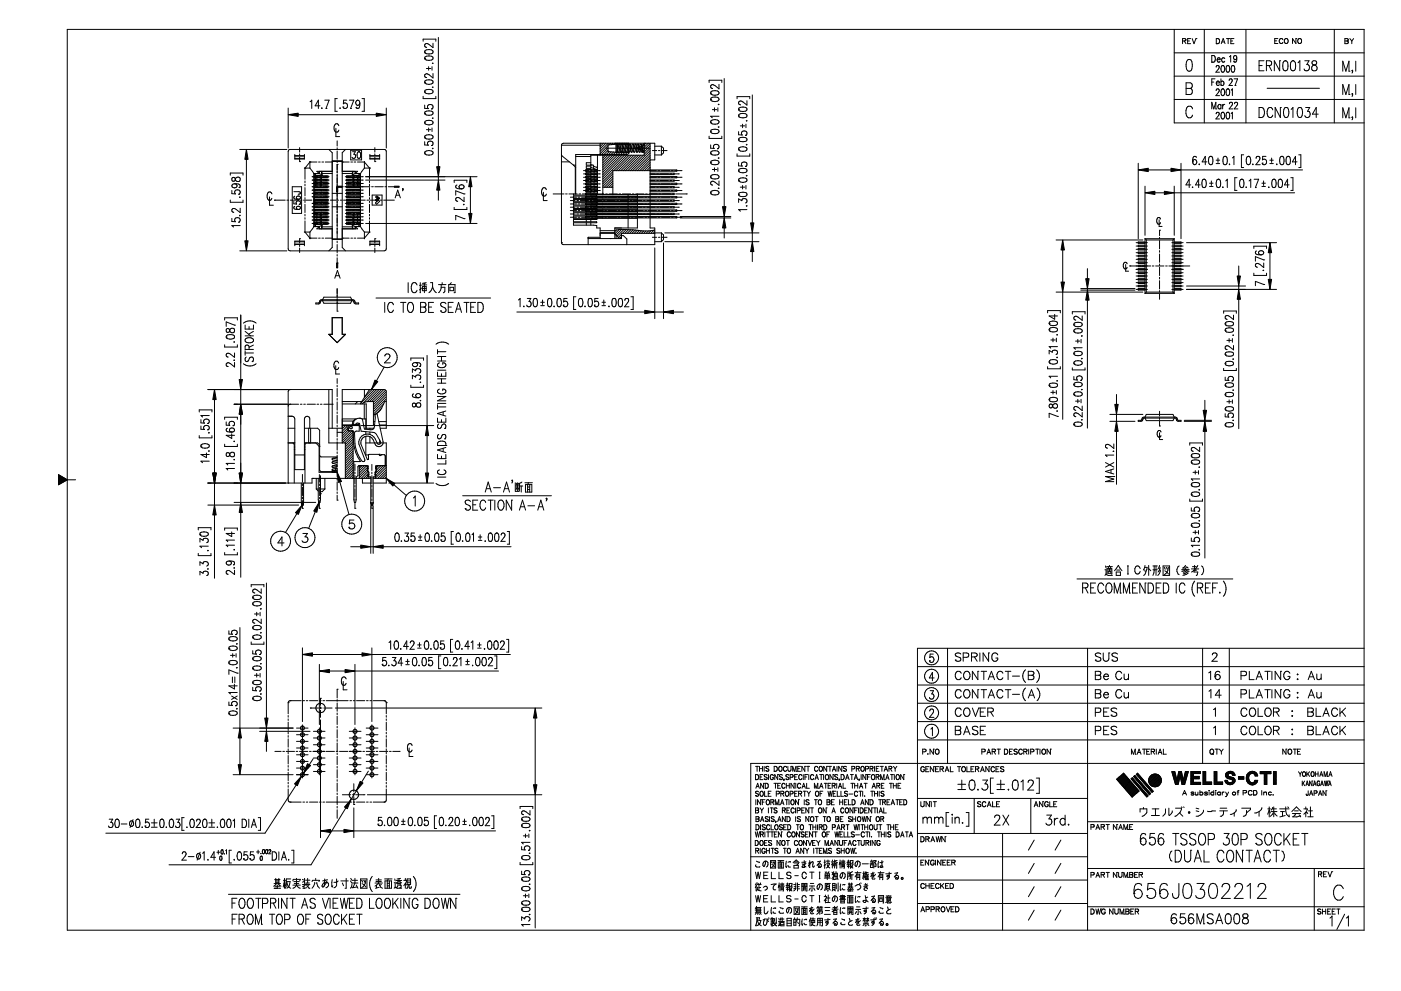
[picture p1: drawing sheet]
<svg xmlns="http://www.w3.org/2000/svg" width="420mm" height="297mm" viewBox="0 0 420 297" stroke-linecap="round" stroke-linejoin="round" font-family="sans-serif">
<g fill="none" stroke="#000" stroke-width=".3">
<path d="M126.9 12.4v-.7h3.8v.7M127.4 17.5h.1M127.4 15.6h.1M127.5 15.2l1-.3a1.17 1.17 0 0 1 1.4 .5v.2a1.44 1.44 0 0 1-2 .5l-.5-.5zM127.5 17.1l1-.3a1.17 1.17 0 0 1 1.4 .5v.2a1.44 1.44 0 0 1-2 .5l-.5-.5zM128.5 20v1M129.6 20v1M129.8 18.8l-.2 .2M129.9 13v1.3l-1.8-1.3-.7 .4 .1 .6 .5 .2M131.5 11.2v38.8M352.1 8.8v28h57M352.1 15.8h57"/>
<path d="M354.6 12.3l.9-.1 .2-.3-.4-.3h-.7v1.5M355.2 12.3l.5 .8M356.1 18l.7-.2a1.75 1.75 0 0 1 .8 2l-.4 1.4-.7 .1a1.71 1.71 0 0 1-.8-2zM356.2 12.3h.5M356.5 17.8h.1M357.1 11.6h-.9v1.5h.9M357.5 11.6l.6 1.5 .6-1.5M358.7 11.6h.1M361.2 8.8v28M363.4 18.6h.1M363.4 16.6a1.07 1.07 0 0 1 1.1 .7 1.07 1.07 0 0 1-.3 1.2l-.8 .1zM364.8 13.1h.1"/>
<path d="M364.8 11.6h.5a.84 .84 0 0 1 .5 .7 .84 .84 0 0 1-.5 .8h-.5zM365 17.9l.2 .6 .4 .1 .3-.3M365.2 17.4h.6l.1 .5h-.9zM366.2 13.1l.6-1.5 .6 1.5M366.4 19.7l.2-.1a1.09 1.09 0 0 1 .7 1 1.09 1.09 0 0 1-.7 1l-.4-.3v-.5zM366.5 12.6h.7M366.6 19.6h.1M367.3 17.6l-.2-.2a.6 .6 0 0 0-.7 .6 .6 .6 0 0 0 .7 .5l.2-.2M367.8 11.6h1M367.9 19.7l.3-.1a1.09 1.09 0 0 1 .6 1 1.09 1.09 0 0 1-.6 1l-.4-.3-.1-.5zM368.2 19.6h.1M368.3 11.6v1.5"/>
<path d="M368.7 17l.4-.4v2M369.1 12.3h.6M369.5 19.7l.2-.1a1.09 1.09 0 0 1 .6 1 1.09 1.09 0 0 1-.6 1l-.4-.3-.1-.5zM369.7 19.6h.1M370 18.3h.1M370.1 11.6h-1v1.5h1M370.9 17.3a.91 .91 0 0 1-.6 1.3l-.3-.3M373.7 8.8v28M377.6 19.6h.9M379.1 18.2h-1.5v3h1.5M379.8 19.6h1a.74 .74 0 0 0 .6-.7 .74 .74 0 0 0-.6-.7h-1v3M380.6 19.6l.8 1.6"/>
<path d="M382.3 12.2h.6M383.2 11.6h-.9v1.4h.9M383.8 18.2h.1M383.8 18.2v3l-1.6-3v3M384.7 11.9a.57 .57 0 0 0-.6-.3 .57 .57 0 0 0-.5 .5v.4a.57 .57 0 0 0 .5 .5 .57 .57 0 0 0 .6-.3M385 18.4l.6-.2a2.28 2.28 0 0 1 .3 2.9l-.5 .1a1.34 1.34 0 0 1-.7-1.7zM385.3 11.8l.2-.2a.68 .68 0 0 1 .8 .8 .68 .68 0 0 1-1 .4zM385.4 18.2h.1M387.3 18.4l.6-.2a2.28 2.28 0 0 1 .3 2.9l-.5 .1a1.34 1.34 0 0 1-.7-1.7zM387.7 18.2h.1M388.6 11.6h.1M388.6 11.6v1.4l-1-1.4v1.4"/>
<path d="M389.3 18.8l.5-.6v3M389.5 11.6a.68 .68 0 0 1 .9 .7 .68 .68 0 0 1-1 .5l-.2-.7zM391.3 18.2h1.3l-.7 1.2a.89 .89 0 0 1 .7 1.3 .89 .89 0 0 1-1.5 0M393.6 18.4a.61 .61 0 0 0 .2 1 .98 .98 0 0 1 1.2 .6 .98 .98 0 0 1-.6 1.2 .86 .86 0 0 1-1.1-.7 .86 .86 0 0 1 .8-1l.4-.1a.64 .64 0 0 0 .2-1l-.3-.2zM400.2 8.8v28M403.3 11.6h.7l.3 .3-.3 .4 .3 .3-.1 .4-.9 .1zM403.3 12.3h.7M404.8 11.6l.6 .7M405.4 12.3v.8M406 11.6l-.6 .7M406.6 18.3v3M409.1 8.8v270"/>
<path d="M409.1 8.8h-388.9v270h388.9M86.4 32.4v12M89.4 34.4h23.4M93 30.5l.5-.5v2.5M95.9 31.7h-1.4l1-1.7v2.5M96.5 32.3l-.1 .1h.2M97.4 30h1.3l-.9 2.5M97.8 32.5h.1M100.7 38.4v2.5h1.2M101.2 29.6h-.7v3.8h.7M101.6 37.7a.75 .75 0 0 0-.9-.6 .75 .75 0 0 0-.5 1v.6a.74 .74 0 0 0 .5 .9 .74 .74 0 0 0 .9-.6M102 32.3v.2l.1-.1"/>
<path d="M102.8 32.1h.1M104 30h-.9l-.1 1.1a.74 .74 0 0 1 1.1 .1 .74 .74 0 0 1-.2 1.1 .74 .74 0 0 1-1.1-.2M104.8 30h1.3l-1 2.5M105.1 32.5h.1M106.8 32.2h.1M107.9 30.9a1.23 1.23 0 0 1-.7 1.6l-.4-.3M108.6 29.6h.6v3.8h-.6M115.8 32.4v12M126.9 28.9v.7h3.8v-.7M127.4 36.8h.1M127.4 34h.1M127.4 27.6h.1"/>
<path d="M127.4 24.7h.1M127.4 31.5v1l1.1 .1a.76 .76 0 0 1 0-1.1 .76 .76 0 0 1 1.1 0 .76 .76 0 0 1 0 1.1h-.2M127.5 24.2l1-.3a1.13 1.13 0 0 1 1.4 .6v.2a1.44 1.44 0 0 1-2 .5l-.5-.5zM127.5 27.1l1-.3a1.17 1.17 0 0 1 1.4 .6v.2a1.67 1.67 0 0 1-2.5 0zM127.5 33.5l1-.3a1.17 1.17 0 0 1 1.4 .6v.2a1.67 1.67 0 0 1-2.5 0zM127.5 36.4l1-.3a1.13 1.13 0 0 1 1.4 .6v.1a1.44 1.44 0 0 1-2 .5l-.5-.5zM127.9 38.9h1.3M127.9 20.5h1.3M128.5 38.4v1M129.4 32.6h.1M129.6 38.4v1M129.8 35.3v.2l-.2-.1"/>
<path d="M129.8 26l-.2 .1M129.9 22v1.4l-1.8-1.3-.7 .4 .1 .6 .5 .1M212.7 24.7v-.6h3.8v.6M213.1 39.5h.1M213.1 36.6h.1M213.1 29.9h.1M213.1 27.9h.1M213.3 39l.9-.3a1.05 1.05 0 0 1 1.4 .8 1.67 1.67 0 0 1-2.5 0zM213.3 27.5l.9-.3a1.05 1.05 0 0 1 1.4 .7 1.59 1.59 0 0 1-2.5 0zM213.3 29.4l.9-.3a1.05 1.05 0 0 1 1.4 .8 1.59 1.59 0 0 1-2.5 0zM213.3 36.2l.9-.3a1.13 1.13 0 0 1 1.4 .7 1.59 1.59 0 0 1-2.5 0zM213.6 32.9h1.3"/>
<path d="M214.3 32.3v1.1M215.3 32.3v1.1M215.5 38l.1 .1h-.2M215.5 31.2l.1 .1h-.2M215.6 25.3v1.3l-1.2-.9-.8-.3-.5 .3v.4l.6 .4M215.6 34.8h-2.5l.5 .5M217.2 23.5v38.4M221 29.6v-.6h3.9v.6M221.5 34.8h.1M221.5 32.9h.1M221.5 39.5v.9l1.1 .1a.76 .76 0 0 1 .1-1.1 .76 .76 0 0 1 1 0 .76 .76 0 0 1 .1 1.1l-.3 .1M221.6 32.4l1-.3a1.17 1.17 0 0 1 1.4 .5v.3a1.44 1.44 0 0 1-2 .4l-.5-.4z"/>
<path d="M221.6 34.3l1-.3a1.17 1.17 0 0 1 1.4 .6v.2a1.44 1.44 0 0 1-2 .4l-.5-.4zM222 37.7h1.4M222.7 37.2v1.1M223.7 37.2v1.1M223.9 36.1l-.1 .1M224 30.2v1.3l-1.8-1.2-.7 .4 .1 .5 .5 .2M225.6 28.5v38.3M352.1 29.8h57M352.1 22.8h57M355.7 24.8h1.2a.88 .88 0 0 1 .7 .9 .88 .88 0 0 1-.7 .8l.4 .1 .3 .5a.91 .91 0 0 1-.7 1.2h-1.2zM355.7 26.5h1.2M357.7 32.6a1.03 1.03 0 0 0-1.3-.7 1.03 1.03 0 0 0-.7 1.3 1.53 1.53 0 0 0 1.3 2.1l.7-.8"/>
<path d="M363.4 32.6v-1.9l.6 1.9 .6-1.9v1.9M363.4 24.6h.6M364.4 23.6h-1v2M364.6 32.6h.1M364.7 20.1l.3-.5h.4l.3 .4-1.1 1.6h1.1M364.7 27.1l.3-.5h.4l.3 .4-1.1 1.7h1.1M364.7 34.1l.3-.4h.4l.3 .3-1.1 1.7h1.1M364.8 24.9v.5l.3 .2 .6-.2M365 24.4h.5l.2 .5h-.9zM366.2 23.6v2M366.2 31.3v1.3M366.2 24.6l.1-.2a.6 .6 0 0 1 .8 .6 .6 .6 0 0 1-.8 .5l-.1-.1"/>
<path d="M366.2 31.6l-.3-.3a.68 .68 0 0 0-.7 .7 .68 .68 0 0 0 .7 .6l.3-.3M366.4 26.8l.2-.2a1.12 1.12 0 0 1 .7 1.1 1.12 1.12 0 0 1-.7 1l-.4-.4v-.5zM366.4 33.7h.2a1.09 1.09 0 0 1 .7 1 1.09 1.09 0 0 1-.7 1l-.4-.4v-.5zM366.6 33.7h.1M366.6 26.6h.1M366.7 31.3v1.3M367.3 31.3h-.2l-.4 .6M367.9 26.8l.3-.2a1.12 1.12 0 0 1 .6 1.1 1.12 1.12 0 0 1-.6 1l-.4-.4-.1-.5zM367.9 33.7h.3a1.09 1.09 0 0 1 .6 1 1.09 1.09 0 0 1-.6 1l-.4-.4-.1-.5zM368.2 33.7h.1M368.2 26.6h.1M368.6 24.1l.4-.5h.3l.2 .4-.2 .7-.7 .9h1"/>
<path d="M368.7 31.1l.3-.4h.3l.3 .3-1 1.6h1.1M369.2 27l.4-.4v2.1M369.2 34l.4-.3v2M370.1 23.6h1.1l-.8 2M370.2 31.1l.3-.4h.4l.3 .3-1.1 1.6h1.1M370.4 25.6h.1M377.6 35.2h.1M377.6 32.2h.8a1.76 1.76 0 0 1 0 3h-.8zM380 26.5h15.7M381.7 32.9a.79 .79 0 0 0-1.2-.6 2.02 2.02 0 0 0 .2 2.9 .89 .89 0 0 0 1-.7M384 32.2h.1M384 32.2v3l-1.6-3v3"/>
<path d="M385.3 32.3l.5-.1a1.75 1.75 0 0 1 .6 2.4l-.2 .5-.6 .1a2.28 2.28 0 0 1-.3-2.9zM385.6 32.2h.1M387.2 32.8l.6-.6v3M389.4 32.3l.6-.1a1.75 1.75 0 0 1 .5 2.4l-.2 .5-.6 .1a2.28 2.28 0 0 1-.3-2.9zM389.7 32.2h.1M391.6 32.2h1.2l-.7 1.2a.88 .88 0 0 1 .7 1.3 .88 .88 0 0 1-1.5-.1M395.3 34.2h-1.7l1.1-2v3M402.7 21.3v-3l.9 3 1-3v3M402.7 28.3v-3l.9 3 1-3v3M402.7 35.3v-3l.9 3 1-3v3M404.6 21.3h.1M404.6 35.3h.1"/>
<path d="M404.6 28.3h.1M405.4 28.2l.2-.2v.3zM405.6 35v.3zM405.6 21v.3zM405.7 35.2l-.3 .7M405.7 21.2l-.3 .7M405.7 28.2l-.3 .7M406.6 25.3v3M406.6 32.3v3M69.1 52.5v-.6h3.8v.6M69.1 60v.6h3.8v-.6M69.5 57.1v.9l1.1 .1a.77 .77 0 0 1 .1-1 .77 .77 0 0 1 1 0 .77 .77 0 0 1 .1 1l-.2 .1"/>
<path d="M69.7 53.3a.66 .66 0 0 0 .2 1l.5-.1a.9 .9 0 0 1 .5-1 .9 .9 0 0 1 1.1 .4 .78 .78 0 0 1-.8 .9 .78 .78 0 0 1-.7-1l-.4-.3zM69.7 55.4a.83 .83 0 0 1 1.4 .3 .74 .74 0 0 1-.9 .6 .74 .74 0 0 1-.5-.9zM70.4 55.1a1.16 1.16 0 0 1 1.6 .7l-.3 .4M71.6 58.2h.1M71.7 56.2h.1M71.9 59l.1 .1h-.2M71.9 44.8h14.1M73.9 47.8v24.4M80.8 59v2.5h1.2M81.6 58.1a.74 .74 0 0 0-.9-.6 .74 .74 0 0 0-.6 1v.6a.75 .75 0 0 0 .5 .9 .75 .75 0 0 0 1-.6M82.3 60h.1M82.3 60h3.2"/>
<path d="M86 60h.6M86.7 44.8h28.5l.6 .3v29.8l-.6 .3h-28.2l-.5-.3-.1-29.5zM87.1 60h2.5M87.7 56h2.7v8h-2.7zM88.1 57.5h1.8l.1 .5-.6 .2M88.4 46.3v1.4h2.9v-1.4M88.4 58.8l-.3 .5a1.09 1.09 0 0 0 1.3 .4M88.4 46.8h2.9M88.4 46.7h2.9M88.4 47.5h2.9M89.4 59.7h.1M89.9 48.4h.1"/>
<path d="M89.9 44.2v1.4M89.9 46.1v.5M89.9 47.1v1.3M90 60h.5M91 60h2.5M91.2 50.4h1.7M91.5 50.4h.1M91.5 50.4v3.3M91.5 54.2v.5M91.5 55.2v.5M91.5 56.2v2.5M91.5 59.2v.5"/>
<path d="M92.9 48.6h.1M92.9 48.4v2M92.9 48.6h2.2M92.9 50.4l1.3 1.6M92.9 48.6l-1.4 1.8M93.6 54h.1M93.6 53h.1M93.6 58h.1M93.6 59h.1M93.6 55h.1M93.6 56h.1M93.6 57h.1"/>
<path d="M93.6 53h1.8M93.6 54h1.8M93.6 56h1.8M93.6 58h1.8M93.6 59h1.8M93.6 55h1.8M93.6 57h1.8M94 60h.6M94.2 58.8h3.5v.4h-3.5M94.2 57.8h3.5v.4M94.2 55.7h4.2v.5h-4.2M94.2 53.8l4.2-.1v.5h-4.2"/>
<path d="M94.2 52.7h4.2v.5h-4.2M94.2 52.8h3.5v.4h-3.5M94.2 55.8h3.5v.4h-3.5M94.2 59.8l4.2-.1v.5h-4.2M94.2 57.7h4.2v.5h-4.2M94.2 52h1.5M94.2 56.8l4.2-.1v.5h-4.2M94.2 54.8h3.5v.4M94.2 54.7h4.2v.5h-4.2M94.2 58.7h4.2v.5h-4.2M94.2 52l.4 .4v.4M94.2 52v15.9"/>
<path d="M94.6 53.2v.5M94.6 54.2v.5M94.6 55.2v.5M94.6 56.2h.1M94.6 57.2h.1M94.6 58.2h.1M94.6 59.2h.1M94.6 52.6h2M95 53.2v.5M95 54.2v.5M95 55.2v.5M95 60h2.6"/>
<path d="M95.5 48.6h.5M95.7 51.4v.6M95.7 52l.7 .3M95.9 53h.5M95.9 54h.5M95.9 56h.5M95.9 58h.5M95.9 59h.5M95.9 55h.5M95.9 57h.5M95.9 54.2l.5 .3-.5 .2M95.9 55.2l.5 .3-.5 .2"/>
<path d="M95.9 53.2l.5 .3-.5 .2M96.4 52.3v-.9l.2 1.2M96.4 52.3l.2 .3M96.5 52.7v.1M96.5 53.2h.1M96.5 54.2h.1M96.5 55.2h.1M96.5 56.2h.1M96.5 57.2h.1M96.5 58.2h.1M96.5 59.2h.1M96.5 48.6h.5"/>
<path d="M96.6 52h3M96.9 53h1.8M96.9 54h1.8M96.9 56h1.8M96.9 58h1.8M96.9 59h1.8M96.9 55h1.8M96.9 57h1.8M97.6 48.6h2M97.7 59.8v.4h-3.5M97.7 56.8v.4h-3.5M97.7 53.8v.4"/>
<path d="M97.9 52.7v.5M97.9 53.7v.5M97.9 54.7v.5M97.9 55.7v.5M97.9 56.7v.5M97.9 57.7v.5M97.9 58.7v.5M97.9 59.7v.5M98 60h.5M98.6 44.8l1 1v28.4l-1 1M99 60h2.5M99.6 51.4h-4.6l.7 .6"/>
<path d="M99.6 48.2h3M99.6 58h3M99.6 48.4h3M101.1 56h.1M101.1 49.3h.1M101.1 42.2v1.6M101.1 44.3v.5M101.1 45.3v2.5M101.1 48.3v.5M101.1 49.3v2.6M101.1 52.3v3.5M101.1 56.3v3.6"/>
<path d="M101.1 56h1.8M102 60h.6M102.6 48.6h.1M102.6 48.6h2.1M102.6 51.4h4.7l-.8 .6M102.6 52h3M103 60h2.6M103.4 56h7.5M103.6 53h1.7M103.6 54h1.7M103.6 58h1.7M103.6 59h1.7"/>
<path d="M103.6 55h1.7M103.6 57h1.7M103.6 44.8l-1 1v28.4l1 1M104.3 52.7v.5M104.3 53.7v.5M104.3 54.7v.5M104.3 55.7v.5M104.3 56.7v.5M104.3 57.7v.5M104.3 58.7v.5M104.3 59.7v.5M104.5 59.8v.4h3.6"/>
<path d="M104.5 56.8v.4h3.6M104.5 53.8v.4M105.2 45h3.2v2.9h-3.2zM105.2 48.6h.5M105.6 52.6h2M105.7 45.5h.9l-.5 .7a.61 .61 0 0 1 .5 1 .61 .61 0 0 1-1-.1M105.8 52.3v-.9l-.2 1.2M105.8 52.7v.1M105.8 53.2h.1M105.8 54.2h.1M105.8 55.2h.1M105.8 56.2h.1"/>
<path d="M105.8 57.2h.1M105.8 58.2h.1M105.8 59.2h.1M105.8 52.3l-.2 .3M105.9 53h.5M105.9 54h.5M105.9 58h.5M105.9 59h.5M105.9 55h.5M105.9 57h.5M106 60h.5M106.2 48.6h.5"/>
<path d="M106.3 53.2l-.5 .3 .5 .2M106.3 55.2l-.5 .3 .5 .2M106.3 54.2l-.5 .3 .5 .2M106.5 51.4v.6M106.5 52h1.6M106.5 52l-.7 .3M106.9 53h1.7M106.9 54h1.7M106.9 58h1.7M106.9 59h1.7M106.9 55h1.7M106.9 57h1.7"/>
<path d="M107 60h2.5M107.2 48.6h2.1l1.5 1.8M107.2 53.2v.5M107.2 54.2v.5M107.2 55.2v.5M107.3 45.6l.2-.1a1.22 1.22 0 0 1 .2 2h-.2a1.38 1.38 0 0 1-.2-1.9zM107.5 45.5h.1M107.7 53.2l-.1 .5M107.7 54.2l-.1 .5M107.7 55.2l-.1 .5M107.7 56.2h.1M107.7 57.2h.1"/>
<path d="M107.7 58.2h.1M107.7 59.2h.1M108.1 58.8h-3.6v.4h3.6M108.1 57.8h-3.6v.4M108.1 55.7h-4.2v.5h4.2M108.1 53.7h-4.2v.5h4.2M108.1 52.7h-4.2v.5h4.2M108.1 52v15.9M108.1 52.8h-3.6v.4h3.6M108.1 52l-.5 .4 .1 .4M108.1 55.8h-3.6v.4h3.6M108.1 59.7h-4.2v.5h4.2"/>
<path d="M108.1 57.7h-4.2v.5h4.2M108.1 56.7h-4.2v.5h4.2M108.1 54.8h-3.6v.4M108.1 54.7h-4.2v.5h4.2M108.1 58.7h-4.2v.5h4.2M108.6 54h.1M108.6 53h.1M108.6 58h.1M108.6 59h.1M108.6 55h.1M108.6 56h.1M108.6 57h.1"/>
<path d="M109.3 48.4v2M109.3 50.4h1.7M109.3 50.4l-1.2 1.6M109.7 53h33.4M109.7 54h23.8M110 60h.6M110.8 50.4h.1M110.8 50.4v3.3M110.8 54.2v.5M110.8 55.2v.5M110.8 56.2v2.5M110.8 59.2v.5"/>
<path d="M110.9 46.3v1.4h3v-1.4M110.9 46.8h3M110.9 46.7h3M110.9 47.5h3M111 60h2.5M111.4 56h.6M111.6 58.5h3v3h-3zM112.4 48.4h.1M112.4 56h2.6M112.4 44.2v1.4M112.4 46.1v.5M112.4 47.1v1.3"/>
<path d="M112.6 60l1-.8zM114 60h.5M115 60h3.3M115.4 56h.5M116.4 56h1.9M118.5 59.3l.8-2.3 .8 2.3M118.8 58.5h1M120.8 56.5v.2zM120.9 56.6l-.2 .6M127.4 45.9h.1M127.4 41.2h.1M127.4 42.5v.9l1.1 .1a.76 .76 0 0 1 0-1 .76 .76 0 0 1 1.1 0 .76 .76 0 0 1 0 1l-.2 .1"/>
<path d="M127.5 45.4l1-.3a1.11 1.11 0 0 1 1.4 .8 1.39 1.39 0 0 1-2 .5l-.5-.5zM127.5 40.7l1-.3a1.17 1.17 0 0 1 1.4 .5v.3a1.44 1.44 0 0 1-2 .4l-.5-.4zM129.4 43.6h.1M129.8 44.4l-.2 .1M131.5 53v1M131.5 57v3M136.2 54.7v-.7h3.8v.7M137.1 55.5h-.3l-.1 .6a1.43 1.43 0 0 0 1.7 .5M137.8 55.7a.73 .73 0 0 1 .9-.3 .73 .73 0 0 1 .4 .9 .85 .85 0 0 1-1.5-.2zM138.4 56.6h.1M139.2 58.1h.1M139.2 58.1l-2.5-.9v1.3"/>
<path d="M139.2 59.1v1.3l-1.8-1.2-.7 .4 .1 .5 .5 .2M141.1 56v8M163 57.6v2.5h1.1M163.9 56.9a.75 .75 0 0 0-1-.6 .75 .75 0 0 0-.5 .9v.6a.74 .74 0 0 0 .6 1 .74 .74 0 0 0 .9-.6M165.9 58.1h3.2M168.4 48.5h2.4M168.4 43.5l.6-.6h27.4v5h-1.4M168.4 43.5v29.2M168.4 46.4l.1 .3 3.5 2.8M168.4 43.5h11.6M169.6 58.1h.5M170.6 58.1h2.5"/>
<path d="M171 59.1h1.9M172 58.1v.4l7 .1M172 49.5h.7M172 49.5l.7 .7M172.5 50v8.1M172.7 46.9h4.5M173.4 59.1h.5M173.6 58.1h.5M174.4 59.1h2.5M174.6 58.1h2.5M175 55.1h1.6M175 53.1h1.6"/>
<path d="M175 51.1h1.6M175 56.1h1.6M175 57.1h1.6M175 54.1h1.6M175 52.1h1.6M175.6 59.9h26.6v.4h-26.6zM175.6 58.9h27.4v.4h-27.4zM175.8 55.3l1.4 .2M175.8 57.3l1.4 .2M175.8 51.3v.2h1.4M175.8 52.3l1.4 .2M175.8 53.3v.2h1.4"/>
<path d="M175.8 54.3v.2h1.4M175.8 56.3v.2h1.4M175.8 58.3v.2M175.8 58.8v.1M175.8 59.3v.2M175.8 59.8v.1M177.1 55.1h.5M177.1 53.1h.5M177.1 51.1h.5M177.1 56.1h.5M177.1 57.1h.5M177.1 54.1h.5"/>
<path d="M177.1 52.1h.5M177.2 57.8l-1.4 .1M177.2 53.8h-1.4v.1M177.2 51.9v-.5h2v.5h-3.6v.4h3.6M177.2 51.8l-1.4 .1M177.2 49.8h-1.4v.7h1.4M177.2 52.4h2v.5h-2zM177.2 53.4h2v.5h-2zM177.2 54.4v.5M177.2 57.4v.5h2M177.2 58.8v.1M177.2 59.8l14 .1"/>
<path d="M177.2 50.2l2 .6M177.2 49.3v.1a.87 .87 0 0 1 1.1 .6l.9 .1M177.2 48.8h-1.4v.7h1.4M177.2 50.8h-1.4v.1M177.2 52.8h-1.4v.1M177.2 54.8l-1.4 .1M177.2 55.8h-1.4v.1M177.2 56.8h-1.4v.1M177.4 59.1h.5M177.6 58.1h.5M177.9 49.7v.8M178.1 55.1h1.6"/>
<path d="M178.1 53.1h1.6M178.1 51.1h1.6M178.1 56.1h1.6M178.1 57.1h1.6M178.1 54.1h1.6M178.1 52.1h1.6M178.2 50.6v.3M178.2 51.4v.5M178.2 52.4v.5M178.2 53.4v.5M178.2 54.4v.5M178.2 55.4v.5"/>
<path d="M178.2 56.4v.5M178.2 57.4v.5M178.4 59.1h2.5M178.6 58.1h2.5M179 58.6l-7 .2v.7l7 .1-.2 .2h-6.8v.7h6.8l.2 .1M179 58.6h.1M179.2 52.9h-3.6v.4h3.6M179.2 55.4h-2v.5h2M179.2 50.9h-3.6v.4h3.6M179.2 54.9h-3.6v.4h3.6M179.2 55.9h-3.6v.4h3.6M179.2 53.9h-3.6v.4h3.6"/>
<path d="M179.2 56.4h-2v.5h2M179.2 46.5v11.6M179.2 58.9h.1M179.2 59.3v.1M179.2 59.9h.1M179.2 56.9h-3.6v.4h3.6M179.2 57.9h-3.6v.4h26.6v-.4h-7.2M179.7 57.1h.1M179.7 56.1h.1M179.7 55.1h.1M179.7 54.1h.1M179.7 53.1h.1"/>
<path d="M179.7 51.1h.1M179.7 52.1h.1M180 42.9v3.6M180.3 42.9l-.3 .3M180.8 46.5v11.9M180.8 58.9h.1M180.8 59.3v.1M180.8 59.9h.1M180.8 56.1h3M180.9 46.5l-.1 .2M181 42.9l-1 1M181.4 59.1h.5"/>
<path d="M181.6 46.5l-.8 .9M181.6 58.1h.5M181.7 42.9l-1.7 1.7M181.7 44.4h3M182.3 46.5l-1.5 1.6M182.4 43.7l-2.4 2.4M182.4 44.4l-2 1.9M182.4 45l-1.3 1.3M182.4 59.1h2.5M182.4 42.9l-2.4 2.4M182.6 58.1h2.5M182.7 45.5l-.9 .8"/>
<path d="M183 46.5l-2.2 2.3M183.1 42.9l-.5 .5M183.3 45.5l-.8 .8M183.7 46.5l-2.9 3M183.8 51.4l-3 3M183.8 52.1l-3 3M183.8 52.8l-3 3M183.8 53.6l-2.6 2.5M183.8 54.3l-1.9 1.8M183.8 55l-1.2 1.1M183.8 55.7l-.5 .4M183.8 42.9l-.4 .5"/>
<path d="M184 45.6l-.8 .7M184.4 46.3v.2M184.4 46.5l-3.6 3.7M184.5 42.9l-.3 .4M184.6 45.6l-.7 .7M184.8 43.2h3.6M184.8 43.2v2.4M184.8 43.2l-2.4 .2v2l2.4 .2M184.8 45.6h3.6M184.8 43.3l.4 .1v2l-.2 .2-.2-.2zM185.1 46.5l-4.3 4.4M185.2 45.4l.2 .2"/>
<path d="M185.2 44.4h.5M185.2 42.9l-.3 .3M185.4 45.6l-.8 .7M185.4 59.1h.5M185.6 45.5l-.2 .1M185.6 58.1h.5M185.7 43.2l.2 .2M185.7 43.2l-.5 2.2M185.8 44.4l-.2 1.1M185.8 44.4l.2 1M185.9 46.5l-5.1 5.1M185.9 42.9l-.3 .3"/>
<path d="M185.9 43.4l-.1 1M185.9 43.4l.3 1M186 45.6l-.6 .9M186.2 44.4l-.2 1M186.2 44.4h3M186.4 59.1h2.5M186.5 46.5l-5.7 5.8M186.6 44.4l-.2 1.1-.2 .1-.2-.2M186.6 44.4l.2 1M186.6 42.9l-.3 .3M186.6 58.1h2.5M186.8 45.6l-.7 .7"/>
<path d="M186.8 43.4l-.2-.2-.2 .2-.2 1M186.8 43.4l-.2 1M186.8 43.4l.2 1M187 44.4l-.2 1M187.3 46.5l-6.5 6.5M187.3 42.9l-.3 .3M187.4 44.4l-.2 1.1-.2 .1-.2-.2M187.4 44.4l.2 1M187.5 45.6l-.7 .7M187.6 43.4l-.2-.2-.2 .2-.2 1M187.6 43.4l-.2 1M187.6 43.4l.2 1"/>
<path d="M187.8 44.4l-.2 1M188 46.5l-7.2 7.2M188 42.9l-.3 .3M188.1 43.2l-.3 1.2M188.2 43.2l.1 .1M188.2 44.5l-.2 1-.2 .1-.2-.2M188.2 45.6l-.7 .7M188.3 43.3l.1 .1M188.4 43.2v2.4M188.4 58.4v.5M188.4 59.4v.5M188.4 45.6l.2 .2"/>
<path d="M188.4 43.4l.2 1M188.4 43.4l-.2 1 .2 1M188.6 42.9v3l-.4 .4h-15.5v11.8M188.6 43l-.2 .2M188.6 44.4l-.2 1M188.7 46.5l-4.6 4.6M189 44.5l-.2 1-.2 .1-.2-.2M189.2 43.4h-.4l-.2 1M189.2 43.4l-.2 1 .2 1M189.2 43.4l.2 1M189.2 44.4h.1M189.4 46.5l-4.6 4.6"/>
<path d="M189.4 59.1h.5M189.4 44.4l-.2 1M189.6 58.1h.5M189.8 44.5l-.2 1-.2 .1-.2-.2M189.9 44.4h.1M189.9 44.4h1.6M190 43.4h-.4l-.2 1M190 43.4l.2 1M190 43.4l-.2 1 .2 1M190.1 46.5l-4.6 4.6M190.2 44.4l-.2 1M190.4 59.1h2.5"/>
<path d="M190.6 44.5l-.2 1-.2 .1-.2-.2M190.6 58.1h2.5M190.8 43.4h-.4l-.2 1M190.8 43.4l-.2 1 .2 1M190.8 43.4l.2 1M190.8 46.5l-4.6 4.6M191 44.4l-.2 1M191.2 58.4l-14 .1M191.2 58.1v.8M191.2 59.3v.6M191.2 59.4l-14 .1M191.2 44.6l2 .6"/>
<path d="M191.4 44.5l-.2 1-.2 .1-.2-.2M191.5 46.5l-4.6 4.6M191.6 43.4h-.4l-.2 1M191.6 43.4l.2 1M191.6 43.4l-.2 1 .2 1M191.8 44.4l-.2 1M191.9 44l-.6 .6M192 43.4l-.2 1M192 43.4h.4M192 44.4h.5M192.2 44.5l-.2 1-.3 .1-.1-.2M192.2 46.5l-4.6 4.6"/>
<path d="M192.4 43.4a1.8 1.8 0 0 0 .2 2.2l.2-.3M192.4 43.4l.4 2M192.9 43.7l-1.1 1.1M192.9 46.5l-4.6 4.6M193 44.4h1.7M193.2 42.9v3.6h-16v4.4M193.2 43.6l-2 .6v.4M193.4 59.1h.5M193.6 58.1h.5M193.7 42.9l-.5 .5-.2-.2-.2 .2v2l.2 .2 .2-.2M194.4 59.1h2.5M194.4 42.9l-2.1 2.1"/>
<path d="M194.6 58.1h2.5M195 52.9h8v.4h-8M195 50.9h8v.4h-8M195 54.9h8v.4h-8M195 55.9h7.2v.4h-7.2M195 55.1h1.8M195 53.9h7.2v.4h-7.2M195 53.1h1.8M195 51.9h7.2v.4h-7.2M195 42.9v15.2M195 58.3v.6M195 59.3v.6"/>
<path d="M195 43.1l-2.1 2M195 43.8l-1.8 1.8M195 44.5l-1.8 1.8M195 45.2l-6 5.9M195 45.9l-5.3 5.2M195 46.6l-4.6 4.5M195 47.3l-3.8 3.8M195 48l-3.1 3.1M195 48.7l-2.4 2.4M195 49.4l-1.7 1.7M195 50.1l-1 1M195 50.8l-.3 .3"/>
<path d="M195 56.9h8v.4h-8M195 56.1h1.4M195 57.1h1.8M195 54.1h1.4M195 52.1h1.4M195.6 45.1h1.4M196.4 46.4h2M196.4 43.8h2M196.8 51.1h-13v7.3M197 56.1h.5M197 54.1h.5M197 52.1h.5"/>
<path d="M197.3 55.1h.5M197.3 53.1h.5M197.3 51.1h.5M197.3 57.1h.5M197.4 59.1h.5M197.5 45.1h.4M197.6 58.1h.5M197.9 56.1h2.5M197.9 54.1h2.5M197.9 52.1h2.5M198.4 43.8l.6 .6v1.4l-.6 .6M198.4 55.1h2.5"/>
<path d="M198.4 53.1h2.5M198.4 51.1h2.5M198.4 43.8v2.6M198.4 57.1h2.5M198.4 59.1h2.5M198.4 45.1h1.3M198.6 58.1h2.5M199.7 45.1h.1M200.9 56.1h.5M200.9 54.1h.5M200.9 52.1h.5M201.4 55.1h.5"/>
<path d="M201.4 53.1h.5M201.4 51.1h.5M201.4 57.1h.5M201.4 59.1h.5M201.6 58.1h.5M202 56.1h1.4M202 54.1h1.4M202 52.1h1.4M202.3 55.1h1.9M202.3 53.1h1.9M202.3 51.1h1.9M202.3 57.1h1.9"/>
<path d="M202.4 59.1h1.8M202.6 58.1h3.2M203.4 54.1h.1M203.4 56.1h.1M203.4 52.1h.1M204.2 59.1h.1M204.2 53.1h.1M204.2 55.1h.1M204.2 57.1h.1M204.2 51.1h.1M205.8 58.1h.1M212.7 40.8v.7h3.8v-.7"/>
<path d="M213.1 57.8h.1M213.1 53.1h.1M213.1 48.8h.1M213.1 45.9h.1M213.1 43.4v1l1.1 .1a.76 .76 0 0 1 .1-1 .76 .76 0 0 1 1 0 .76 .76 0 0 1 .1 1l-.2 .1M213.3 45.5l.9-.3a1.05 1.05 0 0 1 1.4 .7 1.67 1.67 0 0 1-2.5 0zM213.3 48.3l.9-.3a1.13 1.13 0 0 1 1.4 .8 1.59 1.59 0 0 1-2.5 0zM213.3 57.4l.9-.3a1.13 1.13 0 0 1 1.4 .7 1.59 1.59 0 0 1-2.5 0zM213.3 52.6l.9-.3a1.05 1.05 0 0 1 1.4 .8 1.67 1.67 0 0 1-2.5 0zM213.6 50.8h1.3M214.3 50.3v1.1M215.2 44.6h.1"/>
<path d="M215.3 50.3v1.1M215.5 56.3l.1 .1h-.2M215.5 47.3l.1 .1h-.2M215.6 54.2v1.3l-1.2-.9-.8-.3-.5 .4v.4l.6 .4M221 46.1v.7h3.9v-.7M221.5 58.4h.1M221.5 54.1h.1M221.5 51.2h.1M221.5 44.8h.1M221.5 41.9h.1M221.5 48.7v1l1.1 .1a.76 .76 0 0 1 .1-1 .76 .76 0 0 1 1 0 .76 .76 0 0 1 .1 1l-.3 .1M221.6 57.9l1-.3a1.17 1.17 0 0 1 1.4 .6v.2a1.67 1.67 0 0 1-2.5 0z"/>
<path d="M221.6 44.3l1-.3a1.11 1.11 0 0 1 1.4 .8 1.39 1.39 0 0 1-2 .5l-.5-.5zM221.6 41.5l1-.3a1.17 1.17 0 0 1 1.4 .5v.2a1.44 1.44 0 0 1-2 .5l-.5-.5zM221.6 50.7l1-.2a1.17 1.17 0 0 1 1.4 .5v.2a1.67 1.67 0 0 1-2.5 0zM221.6 53.6l1-.3a1.13 1.13 0 0 1 1.4 .6v.2a1.44 1.44 0 0 1-2 .4l-.5-.4zM222 56.1h1.4M222.7 55.6v1M223.5 49.9h.1M223.5 40.6h.1M223.7 55.6v1M223.9 43.2l-.1 .2M223.9 52.5v.3l-.1-.2M341.4 48.9v22.7"/>
<path d="M343.4 55.8v14.7M344.4 50.9h6.8M346.4 57.8h2.8M352.1 55.8v14.7M352.1 57.8h36.2M354.2 48.9v22.7M354.2 50.9h36.4M357.1 55.4h-1.4l.9-1.7v2.5M357.7 48.5h.1M357.7 56v.2l.1-.1M358.8 47.2l-.6-.3a1.4 1.4 0 0 0-.5 1.6M359.7 49.1l-.1 .1h.2"/>
<path d="M359.9 55.4h-1.4l1-1.7v2.5M360.7 53.9l.5-.2a1.68 1.68 0 0 1 0 2.5h-.2a1.92 1.92 0 0 1-.3-2.3zM361 53.7h.1M362 48.5h-1.5l1-1.6v2.5M362.7 47l.5-.1a1.67 1.67 0 0 1 0 2.5h-.2a1.85 1.85 0 0 1-.3-2.4zM362.7 55.9h1.1M362.7 54.9h1.1M363 46.9h.1M363.3 54.2v1.4M364.7 49h1.1M364.7 48h1.1M365 53.9l.5-.2a1.6 1.6 0 0 1 0 2.5h-.2a1.79 1.79 0 0 1-.3-2.3z"/>
<path d="M365.3 47.4v1.3M365.3 53.7h.1M366.8 56v.2v-.1M367 47l.5-.1a1.67 1.67 0 0 1 0 2.5h-.2a1.92 1.92 0 0 1-.3-2.4zM367.3 46.9h.1M367.6 54.2l.5-.5v2.5M368.7 49.1v.3l.1-.2M369.6 47.3l.5-.4v2.5M371 53.3h-.7v3.8h.7M372 53.9l.5-.2a1.68 1.68 0 0 1 0 2.5h-.2a1.85 1.85 0 0 1-.3-2.3zM372.3 53.7h.1M373 46.4h-.7v3.8h.7"/>
<path d="M373.7 56v.2l.1-.1M374 47l.5-.1a1.59 1.59 0 0 1 0 2.5h-.2a1.79 1.79 0 0 1-.3-2.4zM374.3 46.9h.1M374.6 54.2l.5-.5v2.5M375.7 49.1v.3l.2-.2M376.1 53.7h1.4l-1 2.5M376.5 56.2h.1M376.7 47.5l.4-.6h.4l.3 .4-.3 .9-.9 1.2h1.3M378.4 55.9h1.1M378.4 54.9h1.1M378.5 48.9h.1M378.9 54.2v1.4"/>
<path d="M379.7 46.9h-1l-.1 1a.76 .76 0 0 1 1 .1 .76 .76 0 0 1 0 1 .76 .76 0 0 1-1 .1l-.1-.2M380.5 56v.2l.1-.1M380.8 49h1.1M380.8 48h1.1M381.4 47.4v1.3M381.7 53.9l.5-.2a1.68 1.68 0 0 1 0 2.5h-.2a1.92 1.92 0 0 1-.3-2.3zM382 53.7h.1M382.9 49.1l-.1 .1h.2M383.6 53.9l.5-.2a1.68 1.68 0 0 1 0 2.5h-.2a1.92 1.92 0 0 1-.3-2.3zM383.9 53.7h.1M384.1 47l.4-.1a1.67 1.67 0 0 1 0 2.5h-.2a1.85 1.85 0 0 1-.2-2.4zM384.3 46.9h.1"/>
<path d="M386 47l.4-.1a1.67 1.67 0 0 1 0 2.5h-.2a1.85 1.85 0 0 1-.2-2.4zM386.2 46.9h.1M386.6 55.4h-1.4l.9-1.7v2.5M387.1 53.3h.7v3.8h-.7M389 48.5h-1.4l.9-1.6v2.5M389.5 46.4h.6v3.8h-.6M69.5 65.5v.9l1.1 .1a.75 .75 0 0 1 .1-1.1 .75 .75 0 0 1 1.1 .1 .75 .75 0 0 1-.2 1.1M71.6 66.6h.1M71.9 75.2h14.1M71.9 64.5l.1 .1h-.2M72 62.4v1.3l-1.5-1.1-.5-.1-.3 .2-.2 .6 .6 .3M72 67.6h-2.5l.5 .5"/>
<path d="M88.1 60.3v.8l.9 .1a.59 .59 0 0 1 0-.9 .59 .59 0 0 1 .9 .1 .59 .59 0 0 1-.2 .9M88.4 61.9l-.3 .4a1.09 1.09 0 0 0 1.3 .5M88.4 73.7v-1.4h2.9v1.4M88.4 72.5h2.9M88.4 73.3h2.9M88.4 73.2h2.9M89.4 62.8h.1M89.7 61.3h.1M89.9 71.6h.1M89.9 71.6v1.3M89.9 73.4v.5M89.9 74.3v1.4"/>
<path d="M91.2 69.6h1.7M91.5 60.2v.5M91.5 61.2v2.5M91.5 64.2v.5M91.5 65.2v.5M91.5 66.2v3.4l1.4 1.8M92.9 71.4h.1M92.9 69.6v2M92.9 71.4h2.2M93.6 65h.1M93.6 61h.1M93.6 62h.1"/>
<path d="M93.6 63h.1M93.6 64h.1M93.6 66h.1M93.6 67h.1M93.6 67h1.8M93.6 64h1.8M93.6 62h1.8M93.6 65h1.8M93.6 61h1.8M93.6 63h1.8M93.6 66h1.8M94.2 62.8l4.2-.1v.5h-4.2"/>
<path d="M94.2 64.7h4.2v.5h-4.2M94.2 66.8h3.5v.4h-3.5M94.2 61.8h3.5v.4M94.2 67.9l-1.3 1.7M94.2 67.9h1.5M94.2 64.8h3.5v.4h-3.5M94.2 65.8h3.5v.4M94.2 60.7h4.2v.5h-4.2M94.2 63.8l4.2-.1v.5h-4.2M94.2 65.7h4.2v.5h-4.2M94.2 61.7h4.2v.5h-4.2M94.2 66.7h4.2v.5h-4.2"/>
<path d="M94.2 60.8h3.5v.4h-3.5M94.6 67.2v.4l-.4 .3M94.6 60.2h.1M94.6 61.2h.1M94.6 62.2h.1M94.6 63.2h.1M94.6 64.2h.1M94.6 65.2h.1M94.6 66.2h.1M94.6 67.3h2M95 64.2v.5M95 65.2v.5"/>
<path d="M95 66.2v.5M95.5 71.4h.5M95.7 67.9v.7M95.7 67.9l-.7 .7h4.6M95.9 67h.5M95.9 64h.5M95.9 62h.5M95.9 65h.5M95.9 61h.5M95.9 63h.5M95.9 66h.5M95.9 66.2l.5 .3-.5 .2"/>
<path d="M95.9 64.2l.5 .3-.5 .2M95.9 65.2l.5 .3-.5 .2M96.4 67.6l-.7 .3M96.5 60.2h.1M96.5 61.2h.1M96.5 62.2h.1M96.5 63.2h.1M96.5 64.2h.1M96.5 65.2h.1M96.5 66.2h.1M96.5 66.7v.5M96.5 71.4h.5"/>
<path d="M96.6 68h3M96.6 67.3l-.2 .3M96.6 67.3l-.2 1.3v-1M96.9 67h1.8M96.9 64h1.8M96.9 62h1.8M96.9 65h1.8M96.9 61h1.8M96.9 63h1.8M96.9 66h1.8M97.6 71.4h2M97.7 63.8v.4h-3.5"/>
<path d="M97.7 62.8v.4M97.9 60.7v.5M97.9 61.7v.5M97.9 62.7v.5M97.9 63.7v.5M97.9 64.7v.5M97.9 65.7v.5M97.9 66.7v.5M99.6 71.8h3M99.6 62h3M99.6 71.6h3M101.1 78.8h.1"/>
<path d="M101.1 60.3v3.5M101.1 64.3v3.6M101.1 68.3v3.5M101.1 72.3v.5M101.1 73.3v2.5M101.1 76.3v.5M101.1 77.3v1.5M102.6 71.4h.1M102.6 71.4h2.1M102.6 68h3M103.6 67h1.7M103.6 64h1.7"/>
<path d="M103.6 62h1.7M103.6 65h1.7M103.6 61h1.7M103.6 63h1.7M103.6 66h1.7M104.3 60.7v.5M104.3 61.7v.5M104.3 62.7v.5M104.3 63.7v.5M104.3 64.7v.5M104.3 65.7v.5M104.3 66.7v.5"/>
<path d="M104.5 63.8v.4h3.6M104.5 62.8v.4M105.2 71.4h.5M105.6 67.3l.2 1.3v-1M105.6 67.3h2M105.6 67.3l.2 .3M105.8 60.2h.1M105.8 61.2h.1M105.8 62.2h.1M105.8 63.2h.1M105.8 64.2h.1M105.8 65.2h.1"/>
<path d="M105.8 66.2h.1M105.8 66.7v.5M105.8 67.6l.7 .3M105.9 67h.5M105.9 64h.5M105.9 62h.5M105.9 65h.5M105.9 61h.5M105.9 63h.5M105.9 66h.5M106.2 71.4h.5M106.3 64.2l-.5 .3 .5 .2"/>
<path d="M106.3 65.2l-.5 .3 .5 .2M106.3 66.2l-.5 .3 .5 .2M106.5 67.9l.8 .7h-4.7M106.5 67.9h1.6M106.5 67.9v.7M106.9 67h1.7M106.9 64h1.7M106.9 62h1.7M106.9 65h1.7M106.9 61h1.7M106.9 63h1.7M106.9 66h1.7"/>
<path d="M107.2 64.2v.5M107.2 65.2v.5M107.2 66.2v.5M107.7 60.2h.1M107.7 61.2h.1M107.7 62.2h.1M107.7 63.2h.1M107.7 64.2h.1M107.7 65.2h.1M107.7 66.2h.1M107.7 67.2l-.1 .4 .5 .3M108.1 62.7h-4.2v.5h4.2"/>
<path d="M108.1 64.7h-4.2v.5h4.2M108.1 66.8h-3.6v.4h3.6M108.1 61.8h-3.6v.4M108.1 67.9l1.2 1.7M108.1 64.8h-3.6v.4h3.6M108.1 65.8h-3.6v.4M108.1 60.7h-4.2v.5h4.2M108.1 63.7h-4.2v.5h4.2M108.1 61.7h-4.2v.5h4.2M108.1 65.7h-4.2v.5h4.2M108.1 66.7h-4.2v.5h4.2M108.1 60.8h-3.6v.4h3.6"/>
<path d="M108.6 65h.1M108.6 61h.1M108.6 62h.1M108.6 63h.1M108.6 64h.1M108.6 66h.1M108.6 67h.1M109.3 69.6v2M109.3 69.6h1.7M109.7 67h33.4M110.8 60.2v.5M110.8 61.2v2.5"/>
<path d="M110.8 64.2v.5M110.8 65.2v.5M110.8 66.2v3.4l-1.5 1.8h-2.1M110.9 73.7v-1.4h3v1.4M110.9 72.5h3M110.9 73.3h3M110.9 73.2h3M112.4 71.6h.1M112.4 71.6v1.3M112.4 73.4v.5M112.4 74.3v1.4M112.6 60.8l.9-.8 .4 .3-.9 .9z"/>
<path d="M112.8 60.2l.8-1-.8 .9 .2 .2 .9-.8-1 .7M136.2 62.2v.6h3.8v-.6M139.1 61.2v.2l-.1-.1M139.2 65.5h.1M139.2 65.5l-2.5-.9v1.3M168.4 72.7h.1M171 60.1h1.5M171 61.1h1.9M171 62.1h1.5M171 63.1h1.9M171 65.1h1.9M171 64.1h1.5"/>
<path d="M173 60.1h.5M173 62.1h.5M173 64.1h.5M173.4 61.1h.5M173.4 63.1h.5M173.4 65.1h.5M174 60.1h2.5M174 62.1h2.5M174 64.1h2.5M174.4 61.1h2.5M174.4 63.1h2.5M174.4 65.1h2.5"/>
<path d="M175.6 64.9h27.4v.4h-27.4zM175.6 63.9h26.6v.4h-26.6zM175.6 62.9h27.4v.4h-27.4zM175.6 60.9h27.4v.4h-27.4zM175.6 61.9h26.6v.4h-26.6zM175.8 60.3v.2M175.8 60.8v.1M175.8 61.3v.2M175.8 61.8v.1M175.8 62.3v.2M175.8 62.8v.1M175.8 63.3v.2"/>
<path d="M175.8 63.8v.1M175.8 64.3v.2M175.8 64.8v.1M175.8 65.3v.2M175.8 65.8v.7M175.8 66.8v.7M177 60.1h.5M177 62.1h.5M177 64.1h.5M177.2 60.4v.1M177.2 60.8l14 .1M177.2 61.8l14 .1"/>
<path d="M177.2 62.8v.1M177.2 63.4v.1M177.2 63.8l14 .1M177.2 64.4v.1M177.2 64.8l14 .1M177.2 65.8v.7M177.2 66.8v.7M177.4 61.1h.5M177.4 63.1h.5M177.4 65.1h.5M178 60.1h2.5M178 62.1h2.5"/>
<path d="M178 64.1h2.5M178.4 61.1h2.5M178.4 63.1h2.5M178.4 65.1h2.5M178.8 64.8h.1M178.8 61.8h.1M178.8 61.8h-6.8v.7l7 .1-.2 .2h-6.8v.7l7 .1-.2 .2h-6.8v.7l7 .1M178.8 64.8h-6.8v.7h6.8l.2 .1M179 65.6h.1M179 60.6h.1M179 60.6l-7 .2v.7l7 .1M179 65.6l-.2 .2h-6.8v.7l7 .1-.2 .2h-6.8v.7l7 .1v.7h1v3.2"/>
<path d="M179 61.6h.1M179 64.6v.1M179 64.7l-.2 .1M179 61.6l-.2 .2M179.2 60.3v.1M179.2 60.9h.1M179.2 61.3v.1M179.2 61.9h.1M179.2 62.3v.1M179.2 62.9h.1M179.2 63.3v.1M179.2 63.9h.1"/>
<path d="M179.2 64.3v.1M179.2 64.9h.1M179.2 65.3v.1M180 69.9h4.4M180 69.7h4.4M180 69.1h4.4M180 71.1h-3.6v2.2M180.8 60.3v.1M180.8 60.9h.1M180.8 61.3v.1M180.8 61.9h.1M180.8 62.3v.1"/>
<path d="M180.8 62.9h.1M180.8 63.3v.1M180.8 63.9h.1M180.8 64.3v.1M180.8 64.9h.1M180.8 65.3v.1M181 60.1h.5M181 62.1h.5M181 64.1h.5M181.4 61.1h.5M181.4 63.1h.5M181.4 65.1h.5"/>
<path d="M182 60.1h2.5M182 62.1h2.5M182 64.1h2.5M182.4 61.1h2.5M182.4 63.1h2.5M182.4 65.1h2.5M183 71.5h.1M184.8 70.5v1M184.9 68.9l-.5 .5M185 60.1h.5M185 62.1h.5M185 64.1h.5"/>
<path d="M185.4 61.1h.5M185.4 63.1h.5M185.4 65.1h.5M185.7 68.8l-1.3 1.3 1.2 1.2h.8M186 60.1h2.5M186 62.1h2.5M186 64.1h2.5M186.4 71l-.4 .3M186.4 61.1h2.5M186.4 63.1h2.5M186.4 65.1h2.5M186.4 70.6h.6l1 1v1.7"/>
<path d="M186.4 70.2l-1 1M186.4 68.8l-1.7 1.7M187.1 68.8l-2 2M187.8 68.8l-1.1 1.1M188.4 60.4v.5M188.4 61.4v.5M188.4 62.4v.5M188.4 63.4v.5M188.4 64.4v.5M188.4 65.4v2.9M188.5 68.8l-1.1 1.1M189 60.1h.5"/>
<path d="M189 62.1h.5M189 64.1h.5M189.2 68.9l-1.1 1M189.4 61.1h.5M189.4 63.1h.5M189.4 65.1h.5M189.8 68.9l-3.5-.1-1.9 .2M189.8 68.9l.7 .1M189.8 68.9l-1 1M190 60.1h2.5M190 62.1h2.5M190 64.1h2.5"/>
<path d="M190.4 61.1h2.5M190.4 63.1h2.5M190.4 65.1h2.5M190.5 69l-1 .9M190.5 69a16 16 0 0 0 5.9 0M191.1 69l-.9 .9M191.2 60.3v.6M191.2 61.3v.6M191.2 62.3v.6M191.2 63.3v.6M191.2 64.3v.6M191.2 65.3v3h-6.8v3.2"/>
<path d="M191.2 61.4l-14 .1M191.2 62.4l-14 .1M191.2 65.4l-14 .1M191.7 69.1l-.8 .8M192.4 69.2l-.8 .7M193 60.1h.5M193 62.1h.5M193 64.1h.5M193.1 69.2l-.8 .7M193.4 61.1h.5M193.4 63.1h.5M193.4 65.1h.5"/>
<path d="M193.7 69.2l-.6 .7M194 60.1h2.5M194 62.1h2.5M194 64.1h2.5M194.4 61.1h2.5M194.4 63.1h2.5M194.4 65.1h2.5M194.5 69.2l-.7 .7M195 65.3v3h1.4v5h-27.4l-.6-.6M195 60.3v.6M195 61.3v.6M195 62.3v.6"/>
<path d="M195 63.3v.6M195 64.3v.6M195.3 69.1l-.8 .8M195.6 71.1h1.4M196.1 69l-.9 .9M196.4 69.9h-10v1.6h-10M196.4 74.3v21.2M196.4 72.4h2M196.4 69.8h2M196.4 69.4l-.5 .5M197 60.1h.5M197 62.1h.5"/>
<path d="M197 64.1h.5M197.4 61.1h.5M197.4 63.1h.5M197.4 65.1h.5M197.5 71.1h.4M198 60.1h2.5M198 62.1h2.5M198 64.1h2.5M198.4 69.8l.6 .6v1.4l-.6 .6M198.4 69.8v2.6M198.4 61.1h2.5M198.4 63.1h2.5"/>
<path d="M198.4 65.1h2.5M198.4 71.1h1.3M199 72.8v22.7M199.4 72.4h28.2M199.4 69.8h28.2M199.7 71.1h.1M201 60.1h.5M201 62.1h.5M201 64.1h.5M201.4 61.1h.5M201.4 63.1h.5M201.4 65.1h.5"/>
<path d="M202 60.1h1.4M202 62.1h1.4M202 64.1h1.4M202.4 61.1h1.8M202.4 63.1h1.8M202.4 65.1h1.8M203.4 60.1h.1M203.4 62.1h.1M203.4 64.1h.1M204 65.3h15.2M204 64.9h15.2M204.2 61.1h.1"/>
<path d="M204.2 63.1h.1M204.2 65.1h.1M217.2 64.9v.4M217.2 68.3v3M221.5 60.7v-1.1l1 .6a.73 .73 0 0 1 1.1-.6 .73 .73 0 0 1-.1 1.2M223.9 61.6v.2l-.1-.1M224 62.8h-2.5l.5 .5M225.6 69.8v2.6M225.6 75.4v3M316.7 71.9h26.1M318.7 74.9v9.6M337.6 79.3v2h.9"/>
<path d="M338 79.1a.59 .59 0 0 0-.7-.5 .59 .59 0 0 0-.4 .8v.4a.59 .59 0 0 0 .4 .8 .59 .59 0 0 0 .7-.5M338.8 79.7h.1M338.8 79.7h6.3M340.7 72.7h3.4M340.7 73.8h3.4M340.7 78.7h3.4M340.7 77.7h3.4M340.7 74.7h3.4M340.7 75.7h3.4M340.7 76.7h3.4M343.4 71.6h8.7M343.4 78.5h-2v.5h2"/>
<path d="M343.4 72.5h-2v.4h2M343.4 73.5h-2v.5h2M343.4 74.5h-2v.4h2M343.4 75.5h-2v.5h2M343.4 76.5h-2v.5h2M343.4 77.5h-2v.4h2M343.4 79.5h-2v.4h2M343.4 71.6v16.3M343.4 71.6l.4 .3M343.8 71.9v15.7M343.8 71.9h8M345.5 79.7h.6"/>
<path d="M346.6 79.7h2.5M347.6 65.9v2h.9M347.7 69h.1M347.7 69v1.6M347.7 71.1v.5M347.7 72.1v2.5M347.7 75.1v.5M347.7 76.1v2.5M347.7 79.1v.5M348 65.7a.59 .59 0 0 0-.7-.5 .59 .59 0 0 0-.4 .8v.4a.59 .59 0 0 0 .4 .8 .59 .59 0 0 0 .7-.5M349.6 79.7h.5M350.5 79.7h6.3"/>
<path d="M351.4 72.7h3.4M351.4 73.8h3.4M351.4 78.7h3.4M351.4 77.7h3.4M351.4 74.7h3.4M351.4 75.7h3.4M351.4 76.7h3.4M351.8 71.9v15.7M352.1 71.6v16.3M352.1 78.5h2.1v.5h-2.1M352.1 71.6l-.3 .3M352.1 72.5h2.1v.4h-2.1"/>
<path d="M352.1 73.5h2.1v.5h-2.1M352.1 74.5h2.1v.4h-2.1M352.1 75.5h2.1v.5h-2.1M352.1 76.5h2.1v.5h-2.1M352.1 77.5h2.1v.4h-2.1M352.1 79.5h2.1v.4h-2.1M355.8 72.7h27M371.5 79.7v3M376 74.5v-.7h3.8v.7M376.8 75.2l-.3 .6a1.28 1.28 0 0 0 1.6 .6M377.5 75.4a.72 .72 0 0 1 1.1-.2 .72 .72 0 0 1 .1 1.1h-.9l-.4-.5zM378.1 76.4h.1"/>
<path d="M379 77.9h.1M379 78.8v1.4l-1.2-1-.8-.2-.4 .1-.1 .6 .6 .4M379 77.9l-2.5-1v1.4M380.9 75.7v8M67.4 95.9v-.6h3.8v.6M68 98.6l-.2 .6a.53 .53 0 0 0 .5 .4 .53 .53 0 0 0 .5-.2 .78 .78 0 0 1 .9-1.1 .78 .78 0 0 1 .4 1.3l-.6 .1-.5-.3-.3-.8zM70.3 97.5h.1M70.3 97.5l-2.5-1v1.3M72.2 94.4v19.4M73 96.9a2.99 2.99 0 0 1 3.8 0M73.5 97.4v1.2h2.5v-1.2M73.5 99.3l1.7 1.4"/>
<path d="M74.7 97.9v.7M76 99.3l-1.4 .9M94.7 90.8l1-.1 .2-.6 .5-.3h9.4l.6 .3 .1 .6 1 .1v.3l-1.1-.1-.6-.9h-9.4l-.6 .9-1.1 .1zM97.1 89.1h8l.4 1-.4 .8h-8l-.4-.8zM99.6 95.2h3v5h1l-2.5 2.5-2.5-2.5h1zM100.4 83.4l.8-2.3 .8 2.3M100.7 82.6h1M101.1 93.3h.1M101.1 90.9h.1M101.1 86.5v2.7M101.1 89.5v3.8M112.8 89.3h34.3"/>
<path d="M115.4 90.6v3M118 91.4a.81 .81 0 0 0-.8-.8 .81 .81 0 0 0-.8 .8v1.5a.81 .81 0 0 0 1.3 .6l.3-.6M120.1 90.6h1.6M120.9 90.6v3M122.4 84.7v3M122.6 90.8l.3-.2a1.44 1.44 0 0 1 1 2.3 .81 .81 0 0 1-1.3 .6l-.4-1 .1-1.1zM125.1 85.4a.81 .81 0 0 0-.8-.7 .81 .81 0 0 0-.8 .7v1.6a.79 .79 0 0 0 1.2 .6l.4-.6M125.8 85.5h.5M126 84.7v3M126.1 90.6h1a.71 .71 0 0 1 .7 .7 .71 .71 0 0 1-.7 .7 .83 .83 0 0 1 .7 .8 .83 .83 0 0 1-.7 .8h-1zM126.1 92h1M126.3 86.3l-.5 .6"/>
<path d="M126.6 85.4h1.4M126.7 86.5h1.1M126.7 85.9h1.1v1.2h-1.1zM127.3 84.9v2.8M127.8 84.7l-1.1 .2M128.5 92h.9M129.1 84.7h.6v1.2M129.7 85.9a2.59 2.59 0 0 0 1.2 1.8M129.7 85.9a2.41 2.41 0 0 1-1.1 1.8M130 90.6h-1.5v3h1.5M131.5 85.3h2.3M132.1 93.2h.1"/>
<path d="M132.3 86.1h1.1v1.2l-.5 .4M132.3 85.3a2.38 2.38 0 0 1-.8 2.4M132.6 84.7v.6M133.8 91.1a.85 .85 0 0 0-1-.5 .85 .85 0 0 0-.7 .8l.3 .4 1.1 .5a.75 .75 0 0 1 .2 .8 .75 .75 0 0 1-.5 .5h-.5l-.6-.4M134.4 92h1M134.6 87.7v-2.4h1.9v2.4h-.3M134.9 86.1h1.1v1h-1.1zM135.4 84.7l-.6 .6M135.9 90.6h-1.5v3h1.5M136.6 93.6l.9-3 .9 3M136.9 92.6h1.2M139.1 90.6h1.6"/>
<path d="M139.9 90.6v3M141.2 92h.9M142.6 90.6h-1.4v3h1.4M143.3 93.6h.1M143.3 90.6a1.58 1.58 0 0 1 1.7 1 1.58 1.58 0 0 1-.5 1.9l-1.2 .1zM155 93.5h38.4M155.5 89.9l.5-.4v2.5M157.1 91.7l-.1 .1h.2M158.1 89.5h1.1l-.6 .9a.73 .73 0 0 1 .6 1.1 .73 .73 0 0 1-1.2-.1M160.2 89.5h.4a1.44 1.44 0 0 1 .5 1.9l-.2 .4-.5 .2a1.92 1.92 0 0 1-.2-2.5zM160.4 89.5h.1M162.2 91.6h1.1"/>
<path d="M162.2 90.6h1.1M162.7 89.9v1.4M164.4 89.5h.6a1.67 1.67 0 0 1 0 2.5h-.3a2 2 0 0 1-.3-2.5zM164.7 89.5h.1M166.2 91.7v.3l.1-.2M167.3 89.5h.5a1.44 1.44 0 0 1 .5 1.9l-.2 .4-.5 .2a1.85 1.85 0 0 1-.3-2.5zM167.6 89.5h.1M168.9 91.4h.1M170.1 89.5h-1l-.1 1a.78 .78 0 0 1 1.1 .1 .78 .78 0 0 1 0 1 .78 .78 0 0 1-1.1 .1l-.1-.3M172.7 88.9h-.7v3.9h.7M173.8 89.5h.4a1.44 1.44 0 0 1 .5 1.9l-.2 .4-.4 .2a1.85 1.85 0 0 1-.3-2.5zM174.1 89.5h.1"/>
<path d="M175.5 91.7v.3l.1-.2M176.6 89.5h.5a1.67 1.67 0 0 1 0 2.5h-.2a2 2 0 0 1-.3-2.5zM176.9 89.5h.1M178.2 91.4h.1M179.4 89.5h-1l-.1 1a.76 .76 0 0 1 1.1 .1 .76 .76 0 0 1 0 1 .76 .76 0 0 1-1.1 .1l-.1-.3M180.5 91.6h1.1M180.5 90.6h1.1M181.1 89.9v1.4M182.6 91.7l-.1 .1h.2M183.8 89.5h.5a1.44 1.44 0 0 1 .4 1.9l-.1 .4-.6 .2a1.92 1.92 0 0 1-.2-2.5zM184 89.5h.1M185.7 89.5h.5a1.44 1.44 0 0 1 .4 1.9l-.1 .4-.6 .2a1.92 1.92 0 0 1-.2-2.5z"/>
<path d="M185.9 89.5h.1M187.4 90.1l.4-.6h.6l.1 .4-.1 .5-1.1 1.6h1.3M189.2 88.9h.7v3.9h-.7M196.4 93.5h2.6M202 93.5h3M314.2 93.8v-.7h3.8v.7M314.6 98.9h.1M314.6 97h.1M314.8 98.4l.9-.3a1.13 1.13 0 0 1 1.4 .8 1.59 1.59 0 0 1-2.5 0zM314.8 96.5l.9-.3a1.13 1.13 0 0 1 1.4 .8 1.59 1.59 0 0 1-2.5 0zM316.3 94.2v1.5l-1.7-1h2.5M316.7 87.6h26.1"/>
<path d="M318.7 87.6v38.1M321.6 94.1v-.7h3.8v.7M322.1 99.3h.1M322.1 97.4h.1M322.2 96.9l.9-.3a1.06 1.06 0 0 1 1.4 .8 1.67 1.67 0 0 1-2.4 0zM322.2 98.8l.9-.3a1.05 1.05 0 0 1 1.4 .8 1.67 1.67 0 0 1-2.4 0zM324.1 86.5h16.3M324.1 87h16.3M324.5 94.7v1.3l-1.1-.9-.9-.3-.3 .2-.1 .6 .5 .3M326.1 80.5v3M326.1 86.5v.5M326.1 90v38.3"/>
<path d="M340.7 85.7h3.4M340.7 86.7h3.4M340.7 80.7h3.4M340.7 82.7h3.4M340.7 83.7h3.4M340.7 84.7h3.4M340.7 81.8h3.4M343.4 87.9h8.7M343.4 86.5h-2v.5h2M343.4 82.5h-2v.4h2M343.4 80.5h-2v.4h2M343.4 81.5h-2v.5h2"/>
<path d="M343.4 83.5h-2v.5h2M343.4 84.5h-2v.5h2M343.4 85.5h-2v.4h2M343.8 87.6h8M343.8 87.6l-.4 .3M347.7 80.1v2.5M347.7 83.1v.5M347.7 84.1v2.5M347.7 87.1v.5M347.7 88.1v1.6M351.4 85.7h3.4M351.4 86.7h3.4"/>
<path d="M351.4 80.7h3.4M351.4 82.7h3.4M351.4 83.7h3.4M351.4 84.7h3.4M351.4 81.8h3.4M351.8 87.6l.3 .3M352.1 86.5h2.1v.5h-2.1M352.1 82.5h2.1v.4h-2.1M352.1 80.5h2.1v.4h-2.1M352.1 81.5h2.1v.5h-2.1M352.1 83.5h2.1v.5h-2.1M352.1 84.5h2.1v.5h-2.1"/>
<path d="M352.1 85.5h2.1v.4h-2.1M355.8 85.7h17.7M355.8 86.7h27M367 93.9v-.7h3.8v.7M367.4 99h.1M367.4 97.1h.1M367.6 96.7l.9-.3a1.11 1.11 0 0 1 1.4 .7 1.59 1.59 0 0 1-2.5 0zM367.6 98.6l.9-.3a1.11 1.11 0 0 1 1.4 .7 1.59 1.59 0 0 1-2.5 0zM369.9 94.5v1.3l-1.2-1a.68 .68 0 0 0-.9-.2 .68 .68 0 0 0-.2 .9l.4 .2M371.5 85.7v1M371.5 89.7v38.8M376 81.9v.7h3.8v-.7"/>
<path d="M378.9 80.9l.1 .1h-.3M379 85.3h.1M379 85.3l-2.5-1v1.3M62.3 116.8h37.3v11.6M64.3 119.8v22M67.4 103.3v.7h3.8v-.7M67.8 101.1h.1M68 100.6l.9-.3a1.05 1.05 0 0 1 1.4 .8 1.59 1.59 0 0 1-2.5 0zM70.2 107.9l.1 .1h-.2M70.2 102.4l.1 .1h-.2M70.3 105.8v1.3l-1.5-1.1-.5-.1-.3 .2-.2 .5 .6 .4M70.3 108.6v1.4l-1.1-1-.9-.3-.5 .4v.4l.6 .4"/>
<path d="M72.2 116.8v4.4M73 109a2.99 2.99 0 0 0 3.8 0M73.5 105.1v1.4M73.5 105.8h2.5M73.5 100.7h2.5M73.6 101.6a1.68 1.68 0 0 1 2.4 .2 1.37 1.37 0 0 1-1 1.1 1.37 1.37 0 0 1-1.4-.5zM73.9 107l-.3 .2a.73 .73 0 0 0 .5 1.2l1.2-1.4a.71 .71 0 0 1 .7 .6 .71 .71 0 0 1-.4 .8M74.7 104.7l-.1-1.1-.4-.2-.6 .2-.1 1.1h2.5M75.6 108.4h.1M76 103.4l-1.3 .7M87 116.8l-.6 .6v27.4M98.6 116.8v16h5v10.6"/>
<path d="M100.7 109.6v2.5h1.1M101.1 113.5v1.4M101.1 115.5v.5M101.1 116.4v2.5M101.1 119.4v.5M101.6 108.8a.75 .75 0 0 0-.9-.5 .75 .75 0 0 0-.6 .9v.6a.74 .74 0 0 0 .6 .9 .74 .74 0 0 0 .9-.5M109.3 116.8v2.3M110.7 116.9l.1-.1-2.7 4.2M111.6 116.8l-2.2 2.2M112.3 116.8l-4.2 4.2M113 116.8l-3.9 3.9M113.7 116.8l-3.6 3.6"/>
<path d="M114.4 116.8l-3.6 3.6M115.1 116.8l-3.6 3.6M115.2 110l-2.3 4.2M115.4 106.7l.5-.6 .9 .2a.83 .83 0 0 1-.2 1.2l-1.3 1.3h1.8M115.6 117l-3.6 3.6M115.7 119.7l-3.7 3.7M115.7 117.6l-3.7 3.7M115.7 118.3l-3.7 3.7M115.7 119l-3.7 3.7M123.2 115.5v.6h3.8v-.6M123.2 108v-.7h3.8v.7M123.7 111.6v-1l1 .5a.73 .73 0 0 1 1.1-.6 .73 .73 0 0 1-.1 1.3"/>
<path d="M123.7 113.5v-1l1 .5a.73 .73 0 0 1 1.1-.6 .73 .73 0 0 1-.1 1.3M123.8 109a.85 .85 0 0 1 1.4 .2 .74 .74 0 0 1-.8 .7 .74 .74 0 0 1-.6-.9zM124.1 118.1l-.3 .1-.1 .4a1.51 1.51 0 0 0 1.7 .6M124.5 108.7a1.16 1.16 0 0 1 1.7 .7l-.4 .4M125.4 119.2h.1M125.8 109.8h.1M126.1 120l-.1 .1M126.1 114.5v.2l-.1-.1M128.1 106.5v21.1M130.7 103.2a3.1 3.1 0 0 1 3.9 0M131.2 118.8h.1M131.2 111.5v1.3h2.5v-1.3"/>
<path d="M131.2 104.8v1.3M131.2 118.8h2.5l-2.5 1.3h2.5M131.2 114.9h2.5M131.2 113.5h2.5M131.2 111h2.5M131.2 108.2h2.5M131.2 106.9h2.5M131.2 105.4h2.5M131.8 116.6a.75 .75 0 0 0-.6 1 .75 .75 0 0 0 1 .5h.6a.75 .75 0 0 0 .9-.7 .75 .75 0 0 0-.9-.8v.5M131.8 108.8a.75 .75 0 0 0-.6 .9 .75 .75 0 0 0 1 .5h.6a.75 .75 0 0 0 .9-.7 .75 .75 0 0 0-.9-.7v.4M132.4 106.9v1.3M132.4 112v.8"/>
<path d="M132.4 113.5v1.4M314.2 109.9v.6h3.8v-.6M314.6 119.9h.1M314.6 115.6h.1M314.6 108.5h.1M314.6 106.1v-1.1l1 .6a.74 .74 0 0 1 1.1-.6 .74 .74 0 0 1 0 1.3M314.8 108.1l.9-.3a1.06 1.06 0 0 1 1.4 .7 1.59 1.59 0 0 1-2.5 0zM314.8 115.1l.9-.3a1.05 1.05 0 0 1 1.4 .8 1.67 1.67 0 0 1-2.5 0zM314.8 119.4l.9-.3a1.13 1.13 0 0 1 1.4 .8 1.59 1.59 0 0 1-2.5 0zM315.2 117.6h1.3M315.2 101.9h1.3M315.8 101.4v1.1"/>
<path d="M315.8 117.1v1M316.8 101.4v1.1M316.8 117.1v1M317 114.1h.1h-.2M317 107v.2l-.1-.1M317 100.3h.1h-.2M317.1 112.8h-2.5l.5 .5M317.1 103.9h-2.5l.5 .5M321.6 110.2v.7h3.8v-.7M322.1 118.2h.1M322.1 115.3h.1M322.1 108.9h.1"/>
<path d="M322.1 106.1h.1M322.1 112.9v.9l1 .1a.78 .78 0 0 1 .1-1 .78 .78 0 0 1 1 0 .78 .78 0 0 1 .1 1l-.2 .1M322.2 114.9l.9-.3a1.13 1.13 0 0 1 1.4 .7 1.59 1.59 0 0 1-2.4 0zM322.2 105.5l.9-.2a1.05 1.05 0 0 1 1.4 .8 1.67 1.67 0 0 1-2.4 0zM322.2 108.4l.9-.3a1.05 1.05 0 0 1 1.4 .8 1.59 1.59 0 0 1-2.4 0zM322.2 117.7l.9-.3a1.05 1.05 0 0 1 1.4 .8 1.67 1.67 0 0 1-2.4 0zM322.6 102.2h1.3M323.2 101.7v1.1M323.2 119.7v1M324.1 114h.1M324.2 101.7v1.1M324.2 119.7v1"/>
<path d="M324.4 116.7l.1 .1h-.2M324.4 107.4v.2l-.1-.2M324.4 100.6v.2l-.1-.1M324.5 104.2h-2.4l.4 .5M334.8 118.2v3M361.3 120v3M367 110.4v.6h3.8v-.6M367.4 118.4h.1M367.4 115.5h.1M367.4 109.1h.1M367.4 106.2h.1M367.4 113v1l1.1 .1a.74 .74 0 0 1 .1-1.1 .74 .74 0 0 1 1.1 .1 .74 .74 0 0 1-.2 1.1"/>
<path d="M367.6 105.7l.9-.2a1.17 1.17 0 0 1 1.4 .5v.2a1.67 1.67 0 0 1-2.5 0zM367.6 108.6l.9-.3a1.13 1.13 0 0 1 1.4 .6v.2a1.59 1.59 0 0 1-2.5 0zM367.6 115l.9-.3a1.13 1.13 0 0 1 1.4 .6v.2a1.59 1.59 0 0 1-2.5 0zM367.6 117.9l.9-.3a1.17 1.17 0 0 1 1.4 .6v.2a1.67 1.67 0 0 1-2.5 0zM367.9 102h1.4M368.6 101.5v1.1M368.6 119.9v1M369.5 114.2h.1M369.6 101.5v1.1M369.6 119.9v1M369.8 107.5l.1 .1h-.2M369.8 116.8l.1 .1h-.2"/>
<path d="M369.8 100.4l.1 .1h-.2M369.9 103.6v1.3l-1.5-1.2-.5-.1-.3 .2-.2 .6 .6 .4M59.8 123.5v-.6h3.8v.6M59.8 130.6v.6h3.8v-.6M60.3 133.7h.1M60.3 125.8v1h1a.76 .76 0 0 1 .1-1 .76 .76 0 0 1 1 0 .76 .76 0 0 1 .1 1l-.2 .1M60.3 127.7v1h1a.76 .76 0 0 1 .1-1 .76 .76 0 0 1 1 0 .76 .76 0 0 1 .1 1l-.2 .1M60.3 133.3l1-.3a1.18 1.18 0 0 1 1.5 .7 1.6 1.6 0 0 1-2.5 0zM61.9 135.8v1.4l-1.6-1h2.5M62.3 128.8h.1M62.3 126.9h.1M62.6 135.1l.2 .1h-.3"/>
<path d="M62.6 129.6l.2 .1h-.3M62.8 138.2h-2.5l.4 .5M62.8 124.6h-2.5l.4 .4M67.4 125.7v-.6h3.8v.6M67.4 133.1v.7h3.8v-.7M67.8 126.5v.9l1.1 .1a.77 .77 0 0 1 .1-1 .77 .77 0 0 1 1 0 .77 .77 0 0 1 .1 1l-.2 .1M68 135.8a.66 .66 0 0 0 .2 1l.5-.1a.9 .9 0 0 1 .5-1 .9 .9 0 0 1 1.1 .4 .79 .79 0 0 1-.8 .9 .79 .79 0 0 1-.7-1.1l-.4-.2zM68.2 128.4l-.4 .6a1.33 1.33 0 0 0 1.7 .5M68.9 128.6a.71 .71 0 0 1 1.1-.3 .71 .71 0 0 1 0 1.1l-.5 .1-.6-.2zM69.5 129.5h.1M69.5 130v1.4l-1.7-.9h2.5M69.9 127.6h.1"/>
<path d="M70.2 121.2h19.4M70.2 137.7l.1 .1h-.2M70.2 132.2l.1 .1h-.2M70.3 138.9h-2.5l.5 .5M72.2 124.2v17.6M86.4 132.8h2M86.4 124.8h1.5l.5 .8v15.2h2.9v-15.2a.8 .8 0 0 1 .8-.8 .8 .8 0 0 1 .8 .8v2.8M86.4 128.4h2M87 121.2l-.6 .6M87.9 132.8l.3 .4v11.6M88.2 134h.2M88.2 134.8h.2"/>
<path d="M88.4 136.4h2.9M90.1 121.2h.5M91.1 121.2h.5M91.3 128.4h4l.6 .6v12l.3 .4h4.9M91.3 132.8h4l.6 .6M91.3 134h.2M91.3 134.8h.2M91.8 132.8l-.3 .4v11.6M92.1 121.2h2.5M92.6 128.4v4.4M92.8 132.8h.1M93.2 128.4v4.4"/>
<path d="M94.7 132.8l1 1M95.1 121.2h.5M95.7 133.8h.1M95.7 133.8v7.8h5.4l3.6 12.6M95.9 136.6l.3 .4h4.9M96.1 121.2h.5M97.1 121.2h2.5M98.6 128.4h4M99.6 121.2h.1M99.8 139.6l-.2 .2 .2 .3 1.3 .2-1.4 .4-.1 .3 .4 .1M99.8 137.3l-.2 .2 .2 .3 1.3 .3-1.4 .3 .1 .5M99.8 139.6l1.3 .2"/>
<path d="M99.8 138.9l1.3 .3M99.8 137.3l1.3 .3M101.1 120.4v2.5M101.1 123.5v.5M101.1 124.4v2.5M101.1 127.4v.5M101.1 128.4v2.5M101.1 131.5v.5M101.1 132.4v2.5M101.1 135.4v.5M101.1 136.4v2.5M101.1 139.5v.4"/>
<path d="M101.1 139.6l-.8 2M101.1 129.6h1.5M101.1 139.3l-1.3 .3M101.1 138.6l-1.3 .3M101.1 137.1l-1.3 .2M102.6 125.6h4.2M102.6 126.2h3.3M102.6 127.3h3M102.6 121.1h7.2v7.3M102.6 120.4h5.9M102.9 127.6l-.3 .3M103.6 127.6l-1 .9"/>
<path d="M104 127.6l.4 1.6 1.5 .1M104.1 127.8l-1.5 1.5M104.2 128.4l-1.6 1.6M104.3 129l-1.7 1.7M104.8 127.5l-.2 1.6 1.3 .2M104.8 129.2l-2.2 2.2M105.6 129.2l-3 2.9M105.6 127.2h.4M105.6 127.2v.4M105.9 129.3v14.1M105.9 129.3a13.2 13.2 0 0 0 2.2 9l-2 .1v11.4l.2 .8h.4l.1-.8v-6.8l.5-.4 .2-3h2.9v1l-.3 .1 .5 .9v.8h-.2M105.9 130.2l-2.5 2.6"/>
<path d="M105.9 130.9l-2.3 2.4M105.9 131.6l-2.3 2.3M105.9 132.3l-2.3 2.4M105.9 133l-2.3 2.4M105.9 133.7l-2.3 2.4M105.9 134.5l-2.3 2.3M105.9 135.2l-2.3 2.3M105.9 135.9l-2.3 2.3M105.9 136.6l-2.3 2.3M105.9 137.3l-2.3 2.3M105.9 138l-2.3 2.3M105.9 138.7l-2.3 2.3"/>
<path d="M105.9 139.4l-2.3 2.3M106 127.3l.1-1.1a1.97 1.97 0 0 1 2.5-.7l.7 3.1 1.9 .2a1.02 1.02 0 0 0 1.1-.9l.2-2.6a.85 .85 0 0 1 .4-1.3h.2l1.8 8.3a1.26 1.26 0 0 1-.8 1.5 1.26 1.26 0 0 1-1.6-.7 2.57 2.57 0 0 0-2.7-2.4 2.06 2.06 0 0 0-1.6 2.4l2 4.7 .3-.2v-1.2M106 127.3l.2 .2M106.2 127.5h.1M106.4 127.5l-.6 .1M106.4 127.5l.8 .1M106.4 127.4l-.2 .1M106.4 139.2v1.8M106.5 127.2h1.1M106.5 125.6l-.7 .7-.2 .9M107.3 120.4l-.8 .7M107.6 126.9v.7h-5"/>
<path d="M107.7 139.6h.1M107.7 126.9l.6 2.4 4 .4 .6 .6 1.2 2a.55 .55 0 0 1-.1 .7 .55 .55 0 0 1-.7 .1l-.2-.3a3 3 0 0 0-4-2.4 2.54 2.54 0 0 0-1.5 2.7l1.8 4.7a.49 .49 0 0 1-.2 .5 .49 .49 0 0 1-.6 0 12 12 0 0 1-2.2-8.8l.5-.3 .8 .1 .1-1.6-.2-.2M107.7 126.9l-.6-.1-.7 .6M107.9 125.4h.1M108.1 121v.1M108.2 139.6l-.4 .4v3.4M108.3 127.6h21.8M108.6 139.6l-.8 .8M108.6 125.6h1.1v3.1M109.1 120.7l1.3-.3h1.6v7h.3M109.1 120.7l-.6 .4M109.2 121.1v4.5"/>
<path d="M109.3 139.6l-1.5 1.5M109.7 130.8v5.6h.8M109.7 132.8h6.1v12h-3.9M109.7 128.4h2.4M109.7 129.4v.7M109.8 139.6l.5 .4M109.9 139.6l-2.1 2.2M110.3 140v.6M110.9 128.4v.4M110.9 129.5v.7M110.9 130.9v1.9M111.5 139.2v1.8"/>
<path d="M112 126.4h.4M113.3 139.6l-.5 .4v.6M113.5 139.6l-.7 .7M113.6 126.4h2.2M113.7 136.2h.1M113.7 136.2h-3l-.2 .2M113.7 136.2l.3 .4 .4-.3M113.8 127.4h2M113.9 131.8v1M114 128.4h1.8v-11.3l-.6-.3h-12.6v16l3.3-3.3M114.2 139.6l-1.4 1.3M114.4 136.3h.1"/>
<path d="M114.4 136.3h.9l.2 .4v2.9M114.4 122.4l-1.6 1.6M115 139.6l-2.4 2.3M115.1 121l-3.1 3.1M115.5 139.6h.1M115.6 139.6l-3 3M115.8 139.6h-3.1l-.1 .9 .4 .2-.5 .9v.8h.1M115.8 120.4h-.4a5.5 5.5 0 0 1-3.1 3.9h-.3M123.8 120.9a.66 .66 0 0 0 .3 1.1l.4-.1a1.01 1.01 0 0 1 .5-1 1.01 1.01 0 0 1 1.1 0 .79 .79 0 0 1-.6 1.2 .79 .79 0 0 1-.8-1l-.4-.3zM128.1 130.6v11.2M131.2 122h2.5M131.2 121.3v1.3"/>
<path d="M131.2 125.3v1.2h2.5v-1.2M131.2 136.2v1.3h2.5v-1.3M131.2 120.9h2.5M131.3 132.6a1.54 1.54 0 0 1 2.4 .3v.6h-2.5zM131.6 127.1a.68 .68 0 0 0-.4 .9 .68 .68 0 0 0 .9 .4l.4-.9 .5-.4a.72 .72 0 0 1 .7 .5 .72 .72 0 0 1-.3 .8M131.6 130.2a.66 .66 0 0 0-.4 .9 .66 .66 0 0 0 .9 .4l.6-1.1 .7-.2a.78 .78 0 0 1 0 1.3M132.4 125.8v.7M132.4 136.7v.8M132.9 123.5v.9M132.9 134.4v.9M133.4 131.5h.1M133.4 128.4h.1"/>
<path d="M133.7 133.5h.1M133.7 137.9v1.2h-2.5M133.7 134.1l-2.5 .8 2.5 .7M133.7 123.2l-2.5 .8 2.5 .7M314.8 121.2a.68 .68 0 0 0 .2 1.1l.5-.2a.9 .9 0 0 1 .6-1 .9 .9 0 0 1 1 .4 .81 .81 0 0 1-.8 .9 .81 .81 0 0 1-.7-1l-.4-.3zM317 123.1l.1 .1h-.2M317.1 124.8h.1M317.1 124.8l-2.5-.9v1.3M322.1 127.3h.1M322.2 126.8l.9-.3a1.05 1.05 0 0 1 1.4 .8 1.67 1.67 0 0 1-2.4 0zM322.6 120.2h1.3M324.4 125.7l.1 .1h-.2"/>
<path d="M324.5 121.7v1.4l-1.1-1-.9-.3-.3 .2-.1 .6 .5 .4M324.5 123.6v1.4l-1.1-1-.9-.3-.3 .2-.1 .6 .5 .4M331.5 138.6l2.5 1.4M332.8 124.2h10M332.8 126.3h7.6M333.9 135.2l.1 .1h-.2M334 138.6l-2.5 1.4M334 136.4h-2.5l.5 .5M334 133.1v1.3l-1.2-1-.8-.2-.3 .2-.2 .5 .6 .4M334.8 124.2v2.1M334.8 129.3v15.9M341.4 126l1-.1 .1-.6 .5-.3h9.5l.5 .3 .2 .6 1 .1v.3l-1.1-.1-.6-.9h-9.5l-.5 .9-1.1 .1z"/>
<path d="M343.8 124.2h8l.3 1.1-.3 .8h-8l-.4-.8zM347.7 127.7h.1M347.7 123.3v1.4M347.7 125.2v.5M347.7 126.2v1.5M347.7 129.7v2h1M348.2 129.5a.59 .59 0 0 0-.8-.5 .59 .59 0 0 0-.4 .8v.5a.59 .59 0 0 0 .4 .7 .59 .59 0 0 0 .8-.4M355.2 126.3h8.1M355.2 126h8.1M356.8 133.4v-.6h3.8v.6M357.3 138.6h.1M357.3 136.7h.1"/>
<path d="M357.4 138.1l.9-.3a1.05 1.05 0 0 1 1.5 .8 1.67 1.67 0 0 1-2.5 0zM357.4 136.2l.9-.3a1.05 1.05 0 0 1 1.5 .8 1.67 1.67 0 0 1-2.5 0zM359.6 139.9v.2l-.1-.1M359.8 134v1.3l-1.6-1.1-.5-.1-.3 .2-.1 .6 .6 .4M361.3 126v.3M361.3 129.3v38M367.4 127.4h.1M367.4 122.6h.1M367.4 124v.9l1.1 .1a.74 .74 0 0 1 .1-1.1 .74 .74 0 0 1 1.1 .2 .74 .74 0 0 1-.2 1M367.6 122.2l.9-.3a1.13 1.13 0 0 1 1.4 .6v.1a1.59 1.59 0 0 1-2.5 0zM367.6 126.9l.9-.2a1.17 1.17 0 0 1 1.4 .5v.2a1.67 1.67 0 0 1-2.5 0zM367.9 120.4h1.4"/>
<path d="M369.5 125.1h.1M369.8 125.9l.1 .1h-.2M17.5 142.3l2.7 1.5-2.7 1.5zM19.7 143.8h3M59.5 158.8v-.6h3.8v.6M60 159.7l1-.3a1.1 1.1 0 0 1 1.5 .8 1.68 1.68 0 0 1-2.5 0zM62.3 151.4h27.3M64.3 144.8h.1M64.3 144.8v6.6M64.3 154.4v18.9M67.4 158.9v-.6h3.8v.6M69.5 159.4v1.4l-1.7-.9h2.5"/>
<path d="M70.2 150.6h24.5M70.3 140.4h-2.5l.5 .5M72.2 144.8v5.8M72.2 153.6v19.4M89 153.9l-3.4 5.7M90.4 144.8l.1 6.6h.4l.1-.8v-5.8M90.7 152.4h.1M90.7 142.2v2.3M90.7 145v.5M90.7 146v2.6M90.7 149v.5M90.7 150v2.4"/>
<path d="M90.8 159.9h1.4l-.7 1a.89 .89 0 0 1 .6 1.4 .89 .89 0 0 1-1.5-.2M93.7 143.4h.1M94.6 153.4l-2 5M94.8 143.4v3.2M94.8 146.6l.6 .6M94.8 146.6h.6M95.8 152.4h.1M95.8 142.2v2.3M95.8 145v.5M95.8 146.1v2.5M95.8 149.1v.4M95.8 150v2.4"/>
<path d="M96.1 148h.1M96.1 142.6l-.1 8h-.4l-.2-.8v-6.4M96.1 146.6h1.3M97.4 143.4v3.2M97.4 146.6l-.8 .8h-.5M101.1 149.9h.1M101.1 140.4v2.5M101.1 143.4v.5M101.1 144.4v2.5M101.1 147.5v.4M101.1 148.4v1.5M101.1 141.1h-1.3l-.2 .2 .2 .3"/>
<path d="M101.1 140.9l-1.3 .2M103.7 143.4h.1M104.6 158h.1M105.9 140.1l-2.3 2.4M105.9 140.8l-2.3 2.3M105.9 141.5l-1.8 1.9M105.9 142.2l-1.1 1.2M105.9 142.9l-.4 .5M106.2 155.9h-1.3l-.1 1.1a.94 .94 0 0 1 1.4 0 .94 .94 0 0 1-.2 1.4 .94 .94 0 0 1-1.4-.4M106.4 152.4h.1M106.4 141.5v.5M106.4 142.5v2.5"/>
<path d="M106.4 145.5v.5M106.4 146.5v2.5M106.4 149.5v.5M106.4 150.5v1.9M108.7 143.4v1.4h2.5M110.3 140l-2.5 2.5M110.3 140.7l-2.5 2.5M110.3 141.4h.1v1M110.3 140.9v.5M110.3 141.4l-2 2M110.4 142.4l.2 .5 .6 .1v7.6l.2 .8h.3l.2-.8v-7.6a.51 .51 0 0 0 .6-.1 .51 .51 0 0 0 .1-.5M110.4 142l-1.4 1.4"/>
<path d="M110.4 142.6l-.7 .8M110.4 142.7v.7M111.2 143.4h-17.6v1.4h-31.3M111.2 151.6v14.3M111.5 152.4h.1M111.5 141.5v.5M111.5 142.5v2.5M111.5 145.5v.5M111.5 146.5v2.5M111.5 149.5v.5M111.5 150.5v1.9M111.9 151.6v14.3"/>
<path d="M111.9 143.4h3.9M112.5 142.3h.1M112.6 142.7v.7M112.8 140.9l-.2 1.5M115.8 140.1l-3.2 3.2M115.8 140.8l-2.5 2.6M115.8 141.5l-1.8 1.9M115.8 142.2l-1.1 1.2M115.8 142.9l-.4 .5M116.6 144.8h13.5M118.1 145.3l3.8 3.2M118.7 159.9l.4-.1a1.6 1.6 0 0 1 0 2.5h-.1a1.44 1.44 0 0 1-.5-2z"/>
<path d="M119 159.8h.1M121.4 159.8h1.1l-.6 .9a.73 .73 0 0 1 .6 1.2 .73 .73 0 0 1-1.2-.1M124 149.3l.5-.6v3M124.3 159.8h-1v1.1a.76 .76 0 0 1 1 0 .76 .76 0 0 1 0 1.1 .76 .76 0 0 1-1 .1l-.1-.3M127.7 159.9l.5-.1a1.6 1.6 0 0 1 0 2.5h-.2a1.44 1.44 0 0 1-.4-2zM128 159.8h.1M130.6 159.9l.5-.1a2 2 0 0 1 .3 2.4l-.5 .1a1.85 1.85 0 0 1-.3-2.4zM130.7 144.9a3.1 3.1 0 0 0 3.9 0M130.9 159.8h.1M131.2 143h2.5M131.8 140.9a.64 .64 0 0 0-.5 1 1.67 1.67 0 0 0 2.4-.2 .68 .68 0 0 0-.6-.8M133.4 159.8h-1l-.1 1.1a.76 .76 0 0 1 1 0 .76 .76 0 0 1 0 1.1 .76 .76 0 0 1-1 .1l-.1-.3"/>
<path d="M136 159.3h-.7v3.8h.7M137.1 159.9l.4-.1a1.6 1.6 0 0 1 0 2.5h-.1a1.39 1.39 0 0 1-.6-2zM137.4 159.8h.1M138.7 148.6h26.7M139.5 152.4h.1M139.9 159.9l.5-.1a1.68 1.68 0 0 1 0 2.5h-.2a1.44 1.44 0 0 1-.5-2zM140.2 159.8h.1M141.1 150.3a.82 .82 0 0 0-.9-.4 .82 .82 0 0 0-.7 .7l.2 .5 1.3 .7a.74 .74 0 0 1-.5 1.1h-.4l-.6-.5M141.8 151.3h.9M143.3 149.9h-1.5v3h1.5M145.5 147.5l.9-3 .9 3M145.6 150.6a.79 .79 0 0 0-1.2-.6 2.02 2.02 0 0 0 .2 2.9 .89 .89 0 0 0 1-.7"/>
<path d="M145.9 146.5h1.1M146.4 149.9h1.5M146.7 159.9l.5-.1a1.68 1.68 0 0 1 0 2.5h-.2a1.44 1.44 0 0 1-.5-2zM147 159.8h.1M147.1 149.9v3M148 146.2h2.1M148.4 149.9v3M148.6 159.9l.5-.1a1.68 1.68 0 0 1 0 2.5h-.2a1.44 1.44 0 0 1-.5-2zM148.9 159.8h.1M149.8 150l.2-.1a1.44 1.44 0 0 1 1 2.3 .81 .81 0 0 1-1.2 .5l-.5-.9 .1-1.2zM151 147.5l.9-3 .9 3M151.3 146.5h1.2"/>
<path d="M152.1 159.3h.7v3.8h-.7M153.4 149.9h.1M153.4 149.9v3l-1.6-3v3M153.6 143.9v.3zM153.7 144.1l-.2 .7M154.7 145.6h.9M154.7 146.8l.5-1.2 .4 1.2M154.8 144.8l.2 .5M155.2 144.7v2.4M155.5 144.8l-.1 .5M155.8 152.9l.9-3 .9 3M155.8 145.7h1"/>
<path d="M156.1 151.9h1.2M156.3 145.7v1.8M156.5 144.5l-.7 .4-.2 2.4h-1.1v-2.6M157.4 144.7h2.3M157.6 145.3h1.9v2.2h-1.9zM158.2 146h.7M158.2 146.7h.7M158.3 151.6h2M158.5 144.7l-.3 .6v2.2M158.9 145.3v2.2M161.3 152.9l.9-3 .9 3M161.6 151.9h1.2"/>
<path d="M163.9 149.3v.3zM164 149.5l-.2 .7M333.2 140.9v.9M334 142.8h.1M334 142.8h-2.5l2.5 .8-2.5 .8h2.5M334 140.6l-2.5 .7 2.5 .8M356.8 149.6v.6h3.8v-.6M357.3 157.5h.1M357.3 154.7h.1M357.3 148.2h.1M357.3 145.4h.1M357.3 152.2v.9l1 .1a.75 .75 0 0 1 .1-1.1 .75 .75 0 0 1 1.1 .2 .75 .75 0 0 1-.2 1"/>
<path d="M357.4 157l.9-.2a1.05 1.05 0 0 1 1.5 .7 1.67 1.67 0 0 1-2.5 0zM357.4 144.9l.9-.3a1.05 1.05 0 0 1 1.5 .8 1.67 1.67 0 0 1-2.5 0zM357.4 147.8l.9-.3a1.05 1.05 0 0 1 1.5 .7 1.59 1.59 0 0 1-2.5 0zM357.4 154.2l.9-.3a1.05 1.05 0 0 1 1.5 .8 1.59 1.59 0 0 1-2.5 0zM357.8 159.6h1.3M357.8 141.6h1.3M358.5 141.1v1M358.5 159v1.1M359.3 153.3h.1M359.4 141.1v1M359.4 159v1.1M359.6 156l.2 .1h-.3"/>
<path d="M359.6 146.7v.2l-.1-.1M359.8 143.6h-2.5l.4 .4M59.5 165.9v.6h3.8v-.6M60 160.2h.1M60 162.5v-1.1l.9 .6a.73 .73 0 0 1 1.1-.6 .73 .73 0 0 1 0 1.3M60 169.5v-1.1l.9 .6a.74 .74 0 0 1 1.1-.6 .74 .74 0 0 1 0 1.3M60 172.3v-1l.9 .5a.73 .73 0 0 1 1.1-.6 .73 .73 0 0 1 0 1.3M62.3 170.4l.2 .1h-.3M62.3 164.9l.2 .1h-.3M62.5 163.7h-2.5l.4 .5M67.4 165.6v.7h3.8v-.7M68 168.4a.88 .88 0 0 1 1.4 .3 .74 .74 0 0 1-.9 .7 .74 .74 0 0 1-.5-1z"/>
<path d="M68.7 168.2a1.16 1.16 0 0 1 1.6 .7l-.3 .4M70 169.3h.1M70.2 170.1l.1 .1h-.2M70.2 164.6l.1 .2h-.2M70.3 170.9v1.3l-1.5-1.1-.5-.1-.5 .4v.4l.6 .3M70.3 163.4h-2.5l.5 .5M70.3 161.9h-2.5l.5 .5M75.3 175.9v-.6h3.8v.6M75.8 179.2h.1M75.9 178.7l1-.3a1.1 1.1 0 0 1 1.4 .8 1.72 1.72 0 0 1-2.5 0zM78.3 176.5v1.3l-1.5-1.1-.5-.1-.5 .4v.3l.6 .4M79.9 174.8v40.4"/>
<path d="M85.2 162.7h-1.9l1.3-1.7v2.6M105.2 163.9h3M111.2 163.9h.7M114.9 163.9h38.4M120.4 162.1l-.1 .1h.2M123.2 161.8h.1M125.5 162h1M125.5 161h1M126 160.3v1.3M129.5 162.1l-.2 .1h.3M132.2 161.8h.1M138.7 162.1l.2 .1"/>
<path d="M141.5 160.3l.5-.5v2.5M143.4 162h1.1M143.4 161h1.1M144 160.3v1.3M145.5 162.1l.1 .1M150.3 160.4l.2-.5 .6-.1 .3 .7-1.2 1.8h1.3M323 173.5h46.7M324.7 176.2l1.3-.2 .3-.4-.3-.7-1.3-.1v3M325.5 176.2l.8 1.6M327.1 176.2h.9M328.6 174.8h-1.5v3h1.5M331 175.5a.81 .81 0 0 0-.8-.8 .81 .81 0 0 0-.8 .8v1.5a.79 .79 0 0 0 1.2 .6l.4-.6"/>
<path d="M331.4 170.8h.3v1.3M331.5 169.6l.2 .6M331.7 172.1l.6 .4h1.3M331.7 172.1l-.3 .4M331.9 169.8h1.7M332 172v-1.6h1.4v1.6h-.1M332.1 174.9l.2-.1a1.3 1.3 0 0 1 1.2 1.8l-.1 .4a.79 .79 0 0 1-1.3 .6 2.08 2.08 0 0 1 0-2.7zM332.2 170.8h1.1M332.3 171.2h.8v.6h-.8zM332.3 169.8l.2 .6M332.7 169.5v.3M332.7 170.4v.8"/>
<path d="M333.1 169.8l-.1 .6M334.2 177.8v-3l.9 3 .9-3v3M334.2 171.1l1.2-1.6 1.1 1.6M334.8 171.5h1.2v1h-1.2zM334.9 170.9h1M336 177.8h.1M336.9 177.8v-3l.9 3 .9-3v3M338.1 172h.3M338.1 169.6h.3M338.3 169.6v2.4M338.7 177.8h.1M339.7 176.2h.9"/>
<path d="M341.1 174.8h-1.4v3h1.4M341.9 170.4a.8 .8 0 0 0-.8-.8 .8 .8 0 0 0-.8 .8v.8a.78 .78 0 0 0 .5 .7 .78 .78 0 0 0 .8-.1l.3-.6M343.3 170.9l.2 .6M343.3 170.1h.7a3.1 3.1 0 0 1-1 2.4M343.3 170.1l-.4 .8M343.4 169.5l-.1 .6M343.4 174.8h.1M343.4 174.8v3l-1.6-3v3M344.3 177.8h.1M344.3 174.8h.8a1.76 1.76 0 0 1 0 3h-.8zM344.5 170.4l.6 .7M344.5 169.5v3"/>
<path d="M345.8 170.8h1.3M345.8 169.6h1.3M346.1 169.6v2.1l-.3 .8M346.7 169.6v2.9M346.7 176.2h1M347.7 169.5l-.4 .9M347.9 170.1l-.3 1-.3 .4M348 170.9l-.3 .9-.5 .7M348.2 174.8h-1.5v3h1.5M348.8 169.6h2v2.9h-2zM348.9 177.8h.1M348.9 174.8h.8a1.76 1.76 0 0 1 0 3h-.8z"/>
<path d="M349.1 170.1l.3 .6M349.3 171.1l1.1 .9M349.8 170.1l.3 .6M350.4 170.1a2.49 2.49 0 0 1-1.3 2.2M352.7 174.8v3M353.6 169.6a1.57 1.57 0 0 0 0 2.7M354.4 170.7h2.2M355.4 175.5a.81 .81 0 0 0-1.3-.6 2.07 2.07 0 0 0 .3 2.9 .89 .89 0 0 0 1-.8M355.5 170.7l1.1 .5M355.5 170.7l-1.1 .5M355.5 170.4v.3M355.5 169.5l-.8 .8 1.4-.2"/>
<path d="M355.7 171.1l-.8 .4M355.9 169.8l.2 .3M356.1 171.3l-1.2 .7M356.1 170.1l.2 .2M356.3 171.7l-.6 .5-1 .3M357.3 166.2h.1M357.3 161.3v.9l1 .1a.78 .78 0 0 1 .1-1 .78 .78 0 0 1 1.1 0 .78 .78 0 0 1 0 1l-.2 .1M357.3 170.5h2.2M357.4 165.7l.9-.3a1.05 1.05 0 0 1 1.5 .8 1.67 1.67 0 0 1-2.5 0zM357.6 169.8h1.2M358.1 170.9v.6h1.1l-.1 .8-.3 .2M358.2 169.5v1"/>
<path d="M358.3 174.2a3.6 3.6 0 0 0 0 4.5M358.9 170.9l-.8 .2M359.1 176.2l1.4-.2 .2-.4-.2-.7-1.4-.1v3M359.2 169.5a4.1 4.1 0 0 1-1.9 2M359.3 162.4h.1M359.6 164.7l.2 .1h-.3M359.8 163.5h-2.5l.4 .4M359.9 176.2l.8 1.6M360.3 169.6a1.63 1.63 0 0 1 0 2.7M361.5 176.2h.9M363 174.8h-1.5v3h1.5M363.7 176.2h.9"/>
<path d="M365.1 174.8h-1.4v3M365.8 177.5v.3l.2-.2M366.9 174.2a3.6 3.6 0 0 1 0 4.5M68.6 198.7h.1M68.6 194.4h.1M68.6 191.6h.1M68.6 189.1v.9l1.1 .1a.76 .76 0 0 1 .1-1 .76 .76 0 0 1 1 0 .76 .76 0 0 1 .1 1l-.3 .1M68.7 191.1l1-.3a1.1 1.1 0 0 1 1.4 .8 1.68 1.68 0 0 1-2.5 0zM68.7 193.9l1-.3a1.1 1.1 0 0 1 1.4 .8 1.6 1.6 0 0 1-2.5 0zM68.7 198.2l1-.2a1.1 1.1 0 0 1 1.4 .7 1.68 1.68 0 0 1-2.5 0zM69.1 196.4h1.4M69.8 195.9v1.1"/>
<path d="M70.6 190.2h.1M70.8 195.9v1.1M71 192.9v.2l-.1-.1M71.9 188.1v30.1M75.3 192.4v.7h3.8v-.7M75.8 197.5h.1M75.8 191.1h.1M75.8 188.2h.1M75.8 181.1h.1M75.8 195v1l1.1 .1a.78 .78 0 0 1 .1-1.1 .78 .78 0 0 1 1 0 .78 .78 0 0 1 .1 1.1l-.3 .1M75.9 180.6l1-.3a1.1 1.1 0 0 1 1.4 .8 1.72 1.72 0 0 1-2.5 0zM75.9 187.8l1-.3a1.1 1.1 0 0 1 1.4 .7 1.72 1.72 0 0 1-2.5 0z"/>
<path d="M75.9 190.6l1-.3a1.18 1.18 0 0 1 1.4 .8 1.64 1.64 0 0 1-2.5 0zM75.9 197l1-.3a1.18 1.18 0 0 1 1.4 .8 1.64 1.64 0 0 1-2.5 0zM75.9 199.9l1-.3a1.1 1.1 0 0 1 1.4 .8 1.72 1.72 0 0 1-2.5 0zM76.3 184h1.4M77 183.5v1.1M77.8 196.2h.1M78 183.5v1.1M78.2 198.8l.1 .1h-.2M78.2 189.5l.1 .2h-.2M78.2 182.4v.2l-.1-.1M78.3 185.6v1.3l-1.5-1.2-.5-.1-.5 .4v.4l.6 .4M90.7 194.2v22.1"/>
<path d="M93.7 196.2h14.9M95.8 199.1v18.1M106.4 199.1v18.1M111.5 194.2v22.1M111.5 196.2h41.6M114.6 199.1h.1M115.8 197.1h-1l-.1 1.1a.75 .75 0 0 1 1.1 0 .75 .75 0 0 1-.1 1.1 .75 .75 0 0 1-1.1-.2M116.6 199.4v.2l.1-.2M116.6 192.6l.6-.5v2.5M117.7 197.1h1l-.6 .9a.73 .73 0 0 1 .7 1.1 .73 .73 0 0 1-1.3 0M118.5 192.2l.4-.1a1.59 1.59 0 0 1 0 2.5h-.1a1.79 1.79 0 0 1-.3-2.4zM118.8 192.1h.1"/>
<path d="M120.2 194.4l-.1 .1h.2M120.8 198.8h-1.4l.9-1.7v2.5M121.7 198.3h1M121.7 199.2h1M122.2 197.6v1.3M122.5 193.8h-1.4l.9-1.7v2.5M123 192.7l.4-.6 .6 .1 .2 .4-.3 .8-.9 1.2h1.3M124 197.2l.4-.1a1.6 1.6 0 0 1 0 2.5h-.1a1.79 1.79 0 0 1-.3-2.4zM124.3 197.1h.1M125.2 194.3h1.1M125.2 193.3h1.1M125.7 199.4v.2l.1-.2"/>
<path d="M125.8 192.6v1.3M126.8 197.2l.5-.1a1.68 1.68 0 0 1 0 2.5h-.2a1.92 1.92 0 0 1-.3-2.4zM127.1 197.1h.1M127.5 192.2l.5-.1a1.59 1.59 0 0 1 0 2.5h-.2a1.79 1.79 0 0 1-.3-2.4zM127.8 192.1h.1M128.5 199.1h.1M129.3 194.4l-.2 .1h.2M129.6 197.1h-1l-.1 1.1a.76 .76 0 0 1 1.1 0 .76 .76 0 0 1 0 1.1 .76 .76 0 0 1-1.1 .1v-.3M130.4 192.2l.5-.1a1.67 1.67 0 0 1 0 2.5h-.2a1.85 1.85 0 0 1-.3-2.4zM130.7 192.1h.1M132 194.1h.1M132.2 196.6h-.6v3.8h.6"/>
<path d="M133.2 192.1h-1l-.1 1.1a.76 .76 0 0 1 1 .1 .76 .76 0 0 1 0 1 .76 .76 0 0 1-1 .1l-.1-.3M133.3 197.2l.5-.1a1.68 1.68 0 0 1 0 2.5h-.3a1.85 1.85 0 0 1-.2-2.4zM133.5 197.1h.1M135 199.4v.2l.1-.2M135.8 191.7h-.7v3.8h.7M136 197.7l.1-.5 .6-.1 .4 .7-1.3 1.8h1.4M136.8 192.2l.5-.1a1.59 1.59 0 0 1 0 2.5h-.2a1.79 1.79 0 0 1-.3-2.4zM137.1 192.1h.1M137.7 197.6l.5-.5v2.5M138.5 194.4v.2l.2-.1M139.7 198.3h1M139.7 199.2h1"/>
<path d="M140.2 197.6v1.3M140.8 193.8h-1.4l1-1.7v2.5M141.3 192.6l.5-.5v2.5M141.8 199.4v.2v-.2M142.9 197.2l.5-.1a1.6 1.6 0 0 1 0 2.5h-.2a1.79 1.79 0 0 1-.3-2.4zM143.2 197.1h.1M143.2 194.3h1.1M143.2 193.3h1.1M143.8 192.6v1.3M144.8 197.2l.5-.1a1.6 1.6 0 0 1 0 2.5h-.2a1.79 1.79 0 0 1-.3-2.4zM145.1 197.1h.1M145.3 194.4v.2l.1-.1"/>
<path d="M146.5 192.2l.5-.1a1.67 1.67 0 0 1 0 2.5h-.3a1.92 1.92 0 0 1-.2-2.4zM146.5 197.7l.2-.5 .6-.1 .4 .7-1.3 1.8h1.4M146.7 192.1h.1M148.3 196.6h.7v3.8h-.7M148.4 192.2l.5-.1a1.67 1.67 0 0 1 0 2.5h-.2a1.92 1.92 0 0 1-.3-2.4zM148.7 192.1h.1M150.1 192.7l.4-.6h.4l.3 .5-.3 .8-.9 1.2h1.3M151.9 191.7h.6v3.8h-.6M275.1 199.8h134M278.7 198h.1M279.9 196.1h-.9l-.2 1a.78 .78 0 0 1 1.1 .1 .78 .78 0 0 1 0 1 .78 .78 0 0 1-1.1 .1l-.1-.3M284.2 194.3v34.5"/>
<path d="M286.5 197.8h.1M288.1 196.1a.94 .94 0 0 0-1.6 .2l.5 .5 .9 .4a.59 .59 0 0 1 0 .9 1.11 1.11 0 0 1-1.4-.3M288.9 197l1.4-.1 .2-.3-.1-.7-1.5-.2v2.5M291.4 196.9l1.4-.1 .3-.4-.2-.5-1.5-.2v2.5M292.2 196.9l.9 1.3M293.9 195.7v2.5M296.5 195.7h.1M296.5 195.7v2.5l-1.7-2.5v2.5M299.2 196.3a.91 .91 0 0 0-1-.6 .91 .91 0 0 0-.7 .9 1.08 1.08 0 0 0 .2 1.2 1.08 1.08 0 0 0 1.2 .3l.3-.5v-.4h-.6M326.2 194.3v84.5M328.5 197.8h.1M330.1 196.1a.94 .94 0 0 0-1.6 .2l.5 .5 .9 .4a.59 .59 0 0 1 0 .9 1.11 1.11 0 0 1-1.4-.3"/>
<path d="M330.9 195.7v1.8a.86 .86 0 0 0 .8 .7 .86 .86 0 0 0 .8-.7v-1.8M332.5 195.7h.1M333.5 197.8h.1M335.1 196.1a.94 .94 0 0 0-1.6 .2l.4 .5 1 .4a.59 .59 0 0 1 0 .9 1.11 1.11 0 0 1-1.4-.3M360.7 194.3v34.5M363.6 196.3l.4-.6 .8 .1 .2 .4-.4 .8-1.1 1.2h1.6M368.7 194.3v34.5M409.1 194.3h-134v84.5M68.6 213.8h.1M68.6 210.4v1l1.1 .1a.76 .76 0 0 1 .1-1.1 .76 .76 0 0 1 1 0 .76 .76 0 0 1 .1 1.1h-.3M68.7 213.4l1-.3a1.18 1.18 0 0 1 1.4 .7 1.6 1.6 0 0 1-2.5 0zM69.4 208.6l1.7 1"/>
<path d="M69.7 202.9v1.7M69.9 218.2h18M70.3 205.1v1.4l-1.7-.9h2.5M70.4 202.9v1.7M70.6 211.5h.1M71 212.3l.1 .1h-.2M71 200v.2l-.1-.1M71.1 201.8h.1M71.1 201.8l-2.5-1v1.3M71.1 208.6l-1.7 1M71.1 207.6h-2.5l.5 .4M75.8 209.4h.1"/>
<path d="M75.8 204.7h.1M75.8 200.4h.1M75.8 206v1l1.1 .1a.76 .76 0 0 1 .1-1.1 .76 .76 0 0 1 1 0 .76 .76 0 0 1 .1 1.1h-.3M75.9 209l1-.3a1.1 1.1 0 0 1 1.4 .7 1.64 1.64 0 0 1-2.5 0zM75.9 204.2l1-.3a1.1 1.1 0 0 1 1.4 .8 1.72 1.72 0 0 1-2.5 0zM76.3 202.4h1.4M77 201.9v1.1M77.8 207.1h.1M77.9 219.2h15.1M78 201.9v1.1M78.2 207.9v.2l-.1-.1M79.9 218.2v1"/>
<path d="M86.4 210.6h.1M86.4 210.6v3.4M86.4 214.5v.5M86.4 215.5v.4M86.4 216.5v2.5M86.4 219.5v.5M87 210h.1M87 210h3.3M87 210l-.6 .6M88.9 218.2h3.5M90.7 217.3v15.9M90.8 210h.5"/>
<path d="M91.8 210h.5M92.8 210h2.5M93.1 212.2h.1M93.1 212.2h2.5M94 219.2h3.5M95.8 218.2v6M95.8 210h.5M96.1 212.2h.5M96.1 209.3h.1M96.1 209.3v2.1M96.1 211.9v.5M96.1 212.9v2.1"/>
<path d="M96.1 215.8v35.3M96.8 210h.5M97.1 212.2h2.5M97.8 210h6.6M98.8 201.1h4.7M100.6 212.2h61.9M101.1 206.6h.1M101.1 206.6v2.6M101.1 209.7v.5M101.1 210.7v2.5M101.1 213.7v.5M101.1 214.7v2.5"/>
<path d="M101.1 217.7v.5M101.1 218.7v2.5M102.9 204.3v2.5h1.2M103.8 203.5a.74 .74 0 0 0-.9-.6 .74 .74 0 0 0-.5 .9v.6a.75 .75 0 0 0 .5 1 .75 .75 0 0 0 .9-.6M104.8 219.2h3.5M104.9 210h.5M105.9 210h.5M106.4 218.2v6M106.4 201.1h43.1M106.9 210h2.5M109.8 218.2h3.5M109.9 210h.5"/>
<path d="M110.9 210h.5M111.5 217.3v15.9M111.9 210h3.3M115.2 210h.1M115.2 210l.6 .3v.3M115.8 210.6h.1M115.8 210.6v3.4M115.8 214.5v.5M115.8 215.5v.4M115.8 216.5v2.5M115.8 219.5v.5M160.5 215.2v20"/>
<path d="M275.1 205.3h134M275.1 210.8h134M275.1 216.3h134M278.8 213.1l.2-.5a.68 .68 0 0 1 1 .3 .68 .68 0 0 1-.3 .9l-1 1.2h1.4M279 207h1l-.6 1a.73 .73 0 0 1 .6 1.1 .73 .73 0 0 1-1.3-.1M279.2 218.5l.4-.5v2.5M280.1 203.2h-1.4l.9-1.6v2.5M286.5 217.7l1.4 .1 .2 .6-.2 .4-.4 .1 .4 .1 .2 .4a.68 .68 0 0 1-.6 .8h-1zM286.5 218.9h1M288.3 201.8a.91 .91 0 0 0-1.1-.6 .91 .91 0 0 0-.7 .9v.6a.92 .92 0 0 0 .7 1 .92 .92 0 0 0 1.1-.6M288.3 207.3a.91 .91 0 0 0-1.1-.6 .91 .91 0 0 0-.7 1v.5a.92 .92 0 0 0 .7 1 .92 .92 0 0 0 1.1-.6M288.3 212.8a.91 .91 0 0 0-1.1-.6 .91 .91 0 0 0-.7 1v.5a.92 .92 0 0 0 .7 1 .92 .92 0 0 0 1.1-.6"/>
<path d="M289.2 201.6a.92 .92 0 0 1 1.1-.4 .92 .92 0 0 1 .6 .9v.6a.95 .95 0 0 1-1 1 .95 .95 0 0 1-.9-1zM289.3 219.4h1.2M289.5 206.8a1.2 1.2 0 0 1 1.4 .5 1.2 1.2 0 0 1-.3 1.5 .9 .9 0 0 1-1 .4 .9 .9 0 0 1-.6-1v-.5zM289.5 212.3a1.2 1.2 0 0 1 1.4 .5 1.2 1.2 0 0 1-.3 1.5 .9 .9 0 0 1-1 .4 .9 .9 0 0 1-.6-1v-.5zM291.6 219.8h.1M291.6 212.2l.9 2.5 1-2.5M293.3 206.7h.1M293.3 201.2h.1M293.3 201.2v2.5l-1.7-2.5v2.5M293.3 206.7v2.5l-1.7-2.5v2.5M293.3 218.1a.91 .91 0 0 0-.9-.5 .91 .91 0 0 0-.8 .7l.2 .4 1.3 .4 .2 .7a1.04 1.04 0 0 1-1.7 0M293.5 212.2h.1"/>
<path d="M294 218.9h1M294 213.4h1M294.2 206.7h1.7M294.2 201.2h1.7M295 201.2v2.5M295 206.7v2.5M295.6 217.7h-1.6v2.5h1.6M295.6 212.2h-1.6v2.5h1.6M296.2 213.4l1.5-.1 .2-.4-.1-.5-1.6-.2v2.5M296.4 209.2l.9-2.5 1 2.5M296.4 203.7l.9-2.5 1 2.5M296.7 208.4h1.2"/>
<path d="M296.7 202.9h1.2M297.1 213.4l.8 1.3M300.8 201.8a.91 .91 0 0 0-1.1-.6 .91 .91 0 0 0-.7 .9v.6a.92 .92 0 0 0 .7 1 .92 .92 0 0 0 1.1-.6M300.8 207.3a.91 .91 0 0 0-1.1-.6 .91 .91 0 0 0-.7 1v.5a.92 .92 0 0 0 .7 1 .92 .92 0 0 0 1.1-.6M301.5 206.7h1.7M301.5 201.2h1.7M302.3 201.2v2.5M302.3 206.7v2.5M303.6 208.1h2.2M303.6 202.7h2.2M307.6 206.2a2.55 2.55 0 0 0 0 3.8M307.6 200.8a2.54 2.54 0 0 0 0 3.8"/>
<path d="M308.4 201.2l1.5 .2 .2 .5-.6 .5a.66 .66 0 0 1 .6 .7 .66 .66 0 0 1-.6 .6h-1.1zM308.4 209.2l1-2.5 .9 2.5M308.4 202.4h1.1M308.8 208.4h1.1M310.9 200.8a2.54 2.54 0 0 1 0 3.8M311 206.2a2.55 2.55 0 0 1 0 3.8M328.5 201.2l1.6 .2v.7l-.6 .3 .6 .5-.2 .7-1.4 .1zM328.5 206.7l1.6 .2v.8l-.6 .2 .6 .5-.2 .7-1.4 .1zM328.5 213.5l1.4-.1 .2-.4v-.6l-1.6-.2v2.5M328.5 219l1.4-.1 .2-.4v-.6l-.6-.2h-1v2.5M328.5 202.4h1M328.5 207.9h1"/>
<path d="M331 202.7v.3a.77 .77 0 0 0 .6 .7 .77 .77 0 0 0 .8-.4M331 208.2v.3a.77 .77 0 0 0 .6 .7 .77 .77 0 0 0 .8-.4M331 218.9h1M331 213.4h1M331.3 207.7l.7-.2 .4 .7h-1.4zM331.3 202.1l.7-.1 .4 .7h-1.4zM332.5 217.7h-1.5v2.5h1.5M332.5 212.2h-1.5v2.5h1.5M333.2 219.8h.1M333.2 214.3h.1M334.9 212.6a.98 .98 0 0 0-1.7 .2l.3 .4 1.2 .4 .2 .7a1.08 1.08 0 0 1-1.7 0M334.9 218.1a.95 .95 0 0 0-.9-.4 .95 .95 0 0 0-.8 .6l.3 .4 1.2 .4 .2 .7a1.08 1.08 0 0 1-1.7 0"/>
<path d="M336.4 201.8a.91 .91 0 0 0-1-.6 .91 .91 0 0 0-.8 .9v.6a.92 .92 0 0 0 .7 1 .92 .92 0 0 0 1.1-.6M336.4 207.3a.91 .91 0 0 0-1-.6 .91 .91 0 0 0-.8 1v.5a.92 .92 0 0 0 .7 1 .92 .92 0 0 0 1.1-.6M337.1 207.5l.1 1.6 .6 .1 .6-.5M337.1 202l.1 1.6 .6 .1 .6-.5M338.4 202v1.7M338.4 207.5v1.7M362.5 201.7l.6-.5v2.5M362.6 207.2l.6-.5v2.5M363.9 212.7l.6-.5v2.5M363.9 218.2l.6-.5v2.5M364.4 202.9h.1M365.8 201.6a.73 .73 0 0 0-.7-.4 .73 .73 0 0 0-.6 .5l-.1 1.2"/>
<path d="M366.2 208.4h-1.7l1.2-1.7v2.5M372.2 202.5h1a.68 .68 0 0 0 .6-.4 .68 .68 0 0 0-.2-.8l-1.4-.1v2.5M372.2 208h1a.7 .7 0 0 0 .6-.5 .7 .7 0 0 0-.2-.7l-1.4-.1v2.5M374 212.8a.91 .91 0 0 0-1.1-.6 .91 .91 0 0 0-.7 1v.5a.92 .92 0 0 0 .7 1 .92 .92 0 0 0 1.1-.6M374 218.3a.91 .91 0 0 0-1.1-.6 .91 .91 0 0 0-.7 1v.6a.91 .91 0 0 0 .7 .9 .91 .91 0 0 0 1.1-.6M374.7 206.7v2.5h1.4M374.7 201.2v2.5h1.4M375.1 212.3a1.2 1.2 0 0 1 1.5 .5 1.2 1.2 0 0 1-.3 1.5 .9 .9 0 0 1-1 .4 .9 .9 0 0 1-.6-1v-.5zM375.1 217.8a1.2 1.2 0 0 1 1.5 .5 1.2 1.2 0 0 1-.3 1.5 .9 .9 0 0 1-1 .4 .9 .9 0 0 1-.6-.9v-.6zM376.7 209.2l.9-2.5 1 2.5M376.7 203.7l.9-2.5 1 2.5M377 208.4h1.2"/>
<path d="M377 202.9h1.2M377.3 212.2v2.5h1.4M377.3 217.7v2.5h1.4M379.3 206.7h1.7M379.3 201.2h1.7M379.8 212.3a1.22 1.22 0 0 1 1.5 1.1 1.22 1.22 0 0 1-1.3 1.3 1.52 1.52 0 0 1-.2-2.4zM379.8 217.8a1.2 1.2 0 0 1 1.4 .5 1.2 1.2 0 0 1-.2 1.5l-.3 .3a1.2 1.2 0 0 1-1.4-.5 1.2 1.2 0 0 1 .2-1.5zM380.1 201.2v2.5M380.1 206.7v2.5M381.4 201.2v2.5M381.4 206.7v2.5M381.9 213.4l1.4-.1 .3-.4-.1-.5-1.6-.2v2.5"/>
<path d="M381.9 218.9l1.4-.1 .3-.4-.1-.5-.5-.2h-1.1v2.5M382.8 213.4l.8 1.3M382.8 218.9l.8 1.3M384.1 206.7h.1M384.1 201.2h.1M384.1 201.2v2.5l-1.7-2.5v2.5M384.1 206.7v2.5l-1.7-2.5v2.5M386.8 207.3a.94 .94 0 0 0-1-.6 .94 .94 0 0 0-.8 1v.5a.91 .91 0 0 0 .9 1 .91 .91 0 0 0 .9-1h-.6M386.8 201.8a.94 .94 0 0 0-1-.6 .94 .94 0 0 0-.8 .9v.6a.91 .91 0 0 0 .9 1 .91 .91 0 0 0 .9-1h-.6M387.5 213v.3zM387.5 214.5v.2zM387.5 218.5v.3z"/>
<path d="M387.5 220v.2zM389 203.6h.3zM389.1 202v.3zM389.1 209v.2zM389.1 207.5v.3zM392.2 217.7h1.1l.5 .2 .1 .5-.6 .5a.66 .66 0 0 1 .6 .7 .66 .66 0 0 1-.6 .6h-1.1zM392.2 218.9h1.1M392.2 212.2l1.6 .2 .1 .5-.6 .5a.66 .66 0 0 1 .6 .7 .66 .66 0 0 1-.6 .6h-1.1zM392.2 213.4h1.1M392.3 209.2l1-2.5 .9 2.5M392.3 203.7l1-2.5 .9 2.5M392.7 208.4h1.1"/>
<path d="M392.7 202.9h1.1M394.7 217.7v2.5h1.4M394.7 212.2v2.5h1.4M394.9 202l.1 1.6 .6 .1 .6-.5M394.9 207.5l.1 1.6 .6 .1 .6-.5M396.2 202v1.7M396.2 207.5v1.7M396.7 214.7l1-2.5 .9 2.5M397.1 219.4h1.2M397.1 213.9h1.2M401.1 218.3a.91 .91 0 0 0-1-.6 .91 .91 0 0 0-.7 1v.6a.91 .91 0 0 0 .7 .9 .91 .91 0 0 0 1-.6M401.1 212.8a.91 .91 0 0 0-1-.6 .91 .91 0 0 0-.7 1v.5a.92 .92 0 0 0 .7 1 .92 .92 0 0 0 1-.6"/>
<path d="M401.8 212.2v2.5M401.8 217.7v2.5M402.4 213.3l1.1 1.4M402.4 218.8l1.1 1.4M403.5 212.2l-1.7 1.7M403.5 217.7l-1.7 1.7M69.9 232.2h18M71.9 221.2v8M79.9 222.2v3M82.4 225.2h1.9M84.8 225.2h.5M85.8 225.2h2.5"/>
<path d="M86.4 220.5v.5M86.4 221.5v2.5M86.4 224.5v.5M86.4 225.5v.5M86.4 226.4v2.6M86.4 229.5v.5M86.4 230.5v.5M86.4 231.5v2.5M86.4 234.4v.6M86.4 235.5v.5M86.4 236.5v3.3l.6 .6M88.8 225.2h.5"/>
<path d="M88.9 232.2h3.5M88.9 220.2h3.5M88.9 226.2h3.5M88.9 228.2h3.5M88.9 230.2h3.5M88.9 224.2h3.5M88.9 222.2h3.5M89.8 225.2h2.5M92.8 225.2h.5M93.8 225.2h3.7M93.9 227.4l-14.4 22.3h-47.8M94 231.2h3.5"/>
<path d="M94 221.2h3.5M94 227.2h3.5M94 223.2h3.5M94 229.2h3.5M95.8 224.2v8M97.8 225.2h2.5M100.8 225.2h.5M101.1 221.7v.5M101.1 222.7v2.5M101.1 225.7v.5M101.1 226.7v2.5M101.1 229.7v.5"/>
<path d="M101.1 230.7v2.5M101.1 233.7v.5M101.1 234.7v2.5M101.1 237.7v.5M101.1 238.7v2.5M101.8 225.2h2.5M102.7 238.2h2.5M104.8 231.2h3.5M104.8 225.2h3.5M104.8 221.2h3.5M104.8 227.2h3.5M104.8 223.2h3.5"/>
<path d="M104.8 229.2h3.5M105.7 238.2h.5M106.1 234.9v2.4M106.1 237.8v.5M106.1 238.8v2.3M106.4 224.2v8M106.7 238.2h2.5M108.8 225.2h.5M109.2 238.2h.1M109.8 232.2h3.5M109.8 220.2h3.5M109.8 225.2h2.5"/>
<path d="M109.8 226.2h3.5M109.8 228.2h3.5M109.8 230.2h3.5M109.8 224.2h3.5M109.8 222.2h3.5M110.2 238.2h52.3M110.5 231.1l-17.2 28.1h-42.6M112.8 225.2h.5M113.8 225.2h2.5M115.8 220.5v.5M115.8 221.5v2.5M115.8 224.5v.5"/>
<path d="M115.8 225.5v.5M115.8 226.4v2.6M115.8 229.5v.5M115.8 230.5v.5M115.8 231.5v2.5M115.8 234.4v.6M115.8 235.5v.5M115.8 236.5v3.3v.3l-.6 .3M116.8 225.2h.5M117.8 225.2h1.9M119.7 225.2h.1M122.7 224.2v2.5h1.1"/>
<path d="M123.6 223.5a.72 .72 0 0 0-.9-.6 .72 .72 0 0 0-.5 .9v.6a.73 .73 0 0 0 .5 1 .73 .73 0 0 0 .9-.6M160.5 238.2v39.9M226.6 233.7h.1M226.6 238.4h.1M226.6 232.2a.78 .78 0 0 1 .9 .7 .78 .78 0 0 1-.9 .8zM226.6 229.7h.9M226.7 239.7v1.5M226.7 236.3l.5-1.5 .5 1.5M226.9 235.8h.6M227.1 229.7v1.5M227.5 237.4l-.3-.2-.6 .2 .1 .4 .7 .3v.5l-.5 .1-.3-.3M227.8 229.7v1.5"/>
<path d="M227.8 230.4h.9M227.9 232.9h.6M228.1 239.7h.1M228.1 239.7v1.5l-.9-1.5v1.5M228.2 237.2a.68 .68 0 0 1 .7 .7 .68 .68 0 0 1-.7 .7l-.3-.5zM228.7 229.7v1.5M228.8 232.2h-.9v1.5h.9M229 234.8h.1M229 234.8v1.5l-.9-1.5v1.5M229.2 233.5h.1M229.2 229.7v1.5M229.3 237.2v1.5h.8"/>
<path d="M229.4 239.7h-.8v1.5M229.5 236.3h.1M229.5 234.8h.5a.78 .78 0 0 1 .4 .9 .78 .78 0 0 1-.9 .6zM229.7 231h.1M230 239.8a.68 .68 0 0 1 .8 .7 .68 .68 0 0 1-.8 .6l-.2-.5zM230.1 232.4l-.3-.2-.6 .2 .1 .4 .8 .5-.3 .4-.6-.2M230.4 237.9h.5M230.5 232.2v1.5M230.6 229.9l-.8-.1v.5l.7 .3 .1 .4-.3 .2-.6-.2M231.2 237.2h-.8v1.5h.8M231.9 232.5a.48 .48 0 0 0-.6-.3 .48 .48 0 0 0-.3 .6v.3a.48 .48 0 0 0 .5 .6 .48 .48 0 0 0 .4-.6h-.3M232.1 234.8h.9"/>
<path d="M232.2 231.2h.1M232.2 229.7a.78 .78 0 0 1 .9 .5 .78 .78 0 0 1-.5 1h-.4zM232.6 234.8v1.5M232.8 238l.8-.1 .1-.6-.9-.1v1.5M233.2 232.2h.1M233.2 232.2v1.5l-.9-1.5v1.5M233.2 235.5h.5M233.7 233.5h.1M233.8 229.8a.68 .68 0 0 1 .8 .6 .68 .68 0 0 1-.8 .7l-.3-.5zM234.1 234.8h-.9v1.5h.9M234.2 237.9l.8-.1v-.5l-.8-.1v1.5M234.6 232.4l-.3-.2-.6 .2 .2 .4 .7 .3v.4l-.3 .2-.6-.2"/>
<path d="M234.6 237.9l.5 .8M235.1 233.5v.2zM235.1 233.6l-.1 .4M235.4 235.1a.5 .5 0 0 0-.5-.3 .5 .5 0 0 0-.4 .5v.4a.5 .5 0 0 0 .4 .6 .5 .5 0 0 0 .5-.4M235.5 239.7h.9M235.7 233.5h.1M235.8 237.2a.69 .69 0 0 1 .8 .7 .69 .69 0 0 1-.8 .7l-.3-.5zM235.8 235.5h.9M235.8 234.8v1.5M235.9 230a.48 .48 0 0 0-.6-.3 .48 .48 0 0 0-.3 .6v.3a.48 .48 0 0 0 .3 .6 .48 .48 0 0 0 .6-.3M235.9 239.7v1.5M236.3 229.7v1.1l.4 .4 .5-.4v-1.1"/>
<path d="M236.6 232.4l-.4-.2-.5 .2v.3l.9 .6-.4 .4-.5-.2M236.6 239.7v1.5M236.7 234.8v1.5M237 233l.8-.2v-.5l-.8-.1v1.5M237 238l.7-.1 .1-.6-.8-.1v1.5M237.2 229.7h.1M237.4 239.8a.68 .68 0 0 1 .8 .7 .68 .68 0 0 1-.8 .6l-.2-.5zM237.7 231.2v-1.5l.5 1.5 .5-1.5v1.5M238.1 234.8h.1M238.1 234.8v1.5l-.9-1.5v1.5M238.3 232.9h.5M238.3 237.9h.5"/>
<path d="M238.7 234.8v1.5M238.7 231.2h.1M239.1 237.2h-.8v1.5h.8M239.2 232.2h-.9v1.5h.9M239.2 230.4h.6M239.5 239.7h.1M239.5 239.7v1.5l-.9-1.5v1.5M239.5 237.9l.8-.1v-.5l-.8-.1v1.5M240 237.9l.4 .8M240.1 229.7h-.9v1.5h.9M240.1 235.1a.5 .5 0 0 0-.5-.3 .5 .5 0 0 0-.4 .5v.4a.5 .5 0 0 0 .4 .6 .5 .5 0 0 0 .5-.4M240.5 232.5a.48 .48 0 0 0-.6-.3 .48 .48 0 0 0-.4 .6v.3a.48 .48 0 0 0 .4 .6 .48 .48 0 0 0 .6-.4"/>
<path d="M240.5 236.3l.5-1.5 .5 1.5M240.7 235.8h.7M240.9 237.2h.9M240.9 232.2v1.5M241.2 239.7v1.5M241.3 237.2v1.5M241.4 229.7h.1M241.4 229.7v1.5l-.9-1.5v1.5M241.4 232.9h.5M241.9 229.7h.9M241.9 234.8v1.5h.8M242 237.2l.5 .7"/>
<path d="M242.2 232.2h-.8v1.5M242.3 229.7v1.5M242.5 232.2v1.5M242.5 237.9v.8M242.6 240l-.3-.3-.6 .3 .1 .3 .7 .3M243.1 237.2l-.6 .7M244 232.5a.5 .5 0 0 0-.6-.3 .5 .5 0 0 0-.3 .6v.3a.5 .5 0 0 0 .3 .6 .5 .5 0 0 0 .6-.4M244.2 236.3v-1.5l.6 1.5 .5-1.5v1.5M244.2 239.7h.9M244.4 233.7l.5-1.5 .5 1.5M244.6 233.2h.7M244.7 239.7v1.5"/>
<path d="M244.8 237.2a.68 .68 0 0 1 .8 .7 .68 .68 0 0 1-.8 .7l-.3-.5zM245.3 236.3h.1M245.3 230a.5 .5 0 0 0-.6-.3 .5 .5 0 0 0-.4 .6v.3a.5 .5 0 0 0 .4 .6 .5 .5 0 0 0 .6-.3M245.6 239.8a.68 .68 0 0 1 .8 .7 .68 .68 0 0 1-.8 .6l-.2-.5zM245.8 236.3l.5-1.5 .5 1.5M245.8 232.2h.9M245.9 229.8a.68 .68 0 0 1 .8 .6 .68 .68 0 0 1-.8 .7l-.3-.5zM245.9 237.9h.5M246 235.8h.6M246.3 232.2v1.5M246.8 237.2h-.9v1.5M247 232.2v1.5"/>
<path d="M247.2 234.8h.9M247.6 234.8v1.5M247.8 232.2a.68 .68 0 0 1 .7 .7 .68 .68 0 0 1-.7 .7l-.3-.5zM247.9 229.7h.1M247.9 229.7v1.5l-.9-1.5v1.5M248 239.7h.6l.3 .3-.3 .4 .3 .5-.3 .3h-.6zM248.3 237.2l.3 1.5 .4-1.5 .3 1.5 .3-1.5M248.3 235.5h.6M248.4 229.7h1M248.9 229.7v1.5M249.2 234.8h-.9v1.5h.9M249.6 235.5l.7-.1 .1-.5-.8-.1v1.5"/>
<path d="M249.6 237.2h.1M249.6 231.2l.5-1.5 .5 1.5M249.8 230.7h.7M249.8 232.2h.1M249.8 232.2v1.5l-.9-1.5v1.5M249.9 237.9h.5M250 235.5l.5 .8M250.2 239.7h-.8v1.5h.8M250.3 233.5h.1M250.7 237.2h-.8v1.5h.8M250.9 234.8v1.5M251 229.7v1.5"/>
<path d="M251.1 237.2v1.5h.8M251.2 232.4l-.3-.2-.6 .2 .2 .4 .7 .5-.3 .4-.6-.2M251.4 236.3l.5-1.5 .6 1.5M251.7 233.6h.1M251.7 235.8h.6M251.7 233.6l-.1 .4M251.8 239.7v1.5M252.2 237.2v1.5h.8M252.2 233.7h.1M252.2 232.2a.78 .78 0 0 1 1 .7 .78 .78 0 0 1-1 .8zM252.5 229.7h.1M252.5 229.7v1.5l-1-1.5v1.5"/>
<path d="M252.7 239.7v1.5M252.8 234.8v1.5h.8M253 231h.1M253.3 238.4h.1M253.6 233.7l.5-1.5 .6 1.5M253.8 233.2h.6M253.9 229.9l-.8-.1-.1 .4 .8 .4 .1 .4-.4 .2-.5-.2M254.1 239.7h-.9v1.5h.9M254.2 237.4l-.3-.2-.6 .2 .1 .4 .7 .2v.6l-.5 .1-.3-.3M254.4 239.7v1.5h.8M254.6 238h1.1M255 232.2h.9"/>
<path d="M255.2 234.8h.9M255.5 230.5l.8-.2v-.5l-.8-.1v1.5M255.5 232.2v1.5M255.5 239.7a.77 .77 0 0 1 1 .8 .77 .77 0 0 1-1 .7zM255.6 234.8v1.5M256.2 233.7l.5-1.5 .5 1.5M256.3 234.8v1.5M256.3 235.5h.9M256.4 233.2h.6M256.8 230.4l.8-.1 .1-.5-.9-.1v1.5M257.2 237.5a.5 .5 0 0 0-.6-.3 .5 .5 0 0 0-.4 .6v.3a.5 .5 0 0 0 .4 .6 .5 .5 0 0 0 .6-.4M257.2 234.8v1.5"/>
<path d="M257.3 230.4l.4 .8M257.6 237.2h.9M257.7 233.5v.2zM257.7 233.6l-.1 .4M257.7 236.3l.6-1.5 .5 1.5M257.9 235.8h.7M258 237.2v1.5M258.3 232.2v1.5M258.4 229.8a.68 .68 0 0 1 .8 .6 .68 .68 0 0 1-.8 .7l-.2-.5zM258.7 237.2v1.5M259.1 234.8h1M259.3 238.5l.1 .1"/>
<path d="M259.6 230.5l.8-.2v-.5l-.8-.1v1.5M259.6 234.8v1.5M259.7 232.2h.1M259.7 232.2v1.5l-.9-1.5v1.5M260.2 232.9h.5M260.4 239.7h.1M260.4 239.7v1.5l-.9-1.5v1.5M260.9 230.4l.8-.1 .1-.5-.9-.1v1.5M260.9 239.7a.78 .78 0 0 1 1 .8 .78 .78 0 0 1-1 .7zM261 232.2h-.8v1.5M261.1 237.2h.9M261.4 230.4l.4 .8"/>
<path d="M261.4 232.4l.2-.2a.68 .68 0 0 1 .8 .7 .68 .68 0 0 1-.8 .7l-.3-.5zM261.5 236.3l.6-1.5 .5 1.5M261.6 237.2v1.5M261.7 235.8h.7M262.3 229.7v1.5M262.3 237.2v1.5M262.3 237.9h.9M262.7 232.9l.8-.1 .1-.5-.9-.1v1.5M262.8 230.4h.5M263 235.5l.7-.1 .1-.5-.8-.1v1.5M263.2 232.9l.4 .8M263.2 237.2v1.5"/>
<path d="M263.4 235.5l.4 .8M263.5 239.7h.9M263.6 229.7h-.8v1.5h.8M263.7 237.2v1.5M264 239.7v1.5M264 229.7h.9M264.1 233.7v-1.5l.5 1.5 .5-1.5v1.5M264.2 238.4h.1M264.3 235.5h.5M264.5 229.7v1.5M265.1 233.7h.1M265.1 234.8h-.8v1.5h.8"/>
<path d="M265.1 237.4l-.3-.2-.6 .2 .2 .4 .6 .2v.6l-.5 .1-.3-.3M265.2 231.2l.5-1.5 .5 1.5M265.4 230.7h.6M265.6 233.7l.5-1.5 .5 1.5M265.8 233.2h.7M266.6 230.4l.8-.1v-.5l-.8-.1v1.5M266.7 234.8h1M266.8 239.7h-.8v1.5h.8M267 230.4l.5 .8M267.1 232.2h.8M267.2 234.8v1.5M267.5 232.2v1.5"/>
<path d="M267.9 235.5h.9M267.9 234.8v1.5M267.9 229.7l.6 .7M268.2 232.2v1.5M268.5 230.4v.8M268.7 239.7h.9M268.8 234.8v1.5M269 232.2a.68 .68 0 0 1 .7 .7 .68 .68 0 0 1-.7 .7l-.3-.5zM269 229.7l-.5 .7M269.1 239.7v1.5M269.3 235.5h.5M270.2 234.8h-.9v1.5h.9"/>
<path d="M270.7 239.7h-.9v1.5h.9M271 232.2h.1M271 239.7a.77 .77 0 0 1 .9 .8 .77 .77 0 0 1-.9 .7zM271 232.2v1.5l-.9-1.5v1.5M275.1 221.8h134M275.1 239.3h51.1M276.7 225.3h.9l.1-.5-.4-.3h-.6v1.6M277.2 230.2a.6 .6 0 0 0-.8-.3 .6 .6 0 0 0-.2 .8 .53 .53 0 0 0 .5 .6 .53 .53 0 0 0 .5-.6h-.3M277.6 230.5h.6M278.3 225.9l.1 .1M278.6 229.8h-1v1.5h1M279.9 224.5h.1"/>
<path d="M279.9 224.5v1.6l-1-1.6v1.6M280 229.8h.1M280 229.8v1.5l-1-1.5v1.5M280.6 230.5h.6M280.8 224.6a.7 .7 0 0 1 .8 .7 .7 .7 0 0 1-.8 .7l-.3-.5zM281.5 229.8h-.9v1.5h.9M281.9 230.5l.9-.1 .1-.3-.3-.3h-.7v1.5M282.4 230.5l.5 .8M283.4 231.3l.6-1.5 .6 1.5M283.7 230.8h.7M285 229.8v1.5h.9M287.1 229.8h1"/>
<path d="M287.3 235.1h2.3M287.3 236.7h2.3M287.6 229.8v1.5M288.4 233.8v2.6M288.7 229.9a.7 .7 0 0 1 .9 .7 .7 .7 0 0 1-.9 .6l-.3-.5zM289 220.2l.9-2.5 1 2.5M290 229.8v1.5h.9M291 233.9a.89 .89 0 0 1 1.3 .5 2.74 2.74 0 0 1-.3 2.3l-.6 .1a2.1 2.1 0 0 1-.4-2.9zM291.2 230.5h.6M291.4 233.8h.1M292.1 229.8h-.9v1.5h.9M292.2 239.3v10.5"/>
<path d="M292.5 230.5l.9-.1 .2-.3-.4-.3h-.7v1.5M293.1 230.5l.5 .8M293.3 236.5v.3l.1-.1M294.1 231.3l.5-1.5 .6 1.5M294.3 230.8h.7M294.4 225.3h.9v-.7l-.9-.1v1.6M294.7 233.8h1.4l-.7 1.2a.94 .94 0 0 1 .7 1.4 .94 .94 0 0 1-1.7-.2M296 226.1l.5-1.6 .6 1.6M296.2 225.6h.7M296.6 229.8h.1M296.6 229.8v1.5l-1-1.5v1.5M297.5 225.3l.9-.1 .2-.4-.4-.3h-.7v1.6"/>
<path d="M297.9 233.2h-.9v4.6h.9M298 225.3l.6 .8M298.3 230.2a.6 .6 0 0 0-.9-.3 .6 .6 0 0 0-.2 .8 .54 .54 0 0 0 .4 .6 .54 .54 0 0 0 .7-.4M298.7 230.5h.6M299 235.1h2.3M299 236.7h2.3M299 224.5h1M299.5 224.5v1.6M299.6 229.8h-.9v1.5h.9M300 231.1h.1M300.1 233.8v2.6M301.1 230l-.4-.2-.7 .2 .2 .4 .9 .5-.4 .4-.7-.2"/>
<path d="M301.2 226.1h.1M301.2 224.5h.5a.82 .82 0 0 1 .6 .8 .82 .82 0 0 1-.6 .8h-.5zM302.5 236.5v.3l.1-.1M302.7 225.3h.6M303.6 224.5h-.9v1.6h.9M304 233.9a.85 .85 0 0 1 1.2 .5 2.13 2.13 0 0 1-.6 2.4h-.2a2.1 2.1 0 0 1-.4-2.9zM304.1 225.9h.1M304.4 233.8h.1M305.1 224.8l-.4-.3-.6 .3 .1 .3 .9 .5-.4 .5-.6-.2M306.2 234.4l.6-.6v3M306.6 224.9a.62 .62 0 0 0-.9-.3 .62 .62 0 0 0-.2 .9 .56 .56 0 0 0 .5 .6 .56 .56 0 0 0 .6-.4M307 225.3l1-.2v-.4l-1-.2v1.6"/>
<path d="M307.5 225.3l.5 .8M308.3 234.5l.2-.4 .3-.3 1 .3a1.04 1.04 0 0 1-.3 1.3l-1.3 1.4h1.8M308.5 224.5v1.6M309.1 225.3h.8l.1-.6-.9-.2v1.6M309.1 239.3v10.5M310.6 224.5h1M310.8 233.2h.9v4.6h-.9M311.1 224.5v1.6M311.9 224.5v1.6M312.6 224.8a.66 .66 0 0 1 1 .5 .66 .66 0 0 1-1 .6zM315 224.5h.1M315 224.5v1.6l-1-1.6v1.6"/>
<path d="M334.9 233.6l2.1-1.9 4.6 5.4-2.1 1.8zM335.7 232.8l-.8 .8M337 231.8l-2 1.9M337.1 231.9l-2 2M337.2 232l-2 2M337.3 232.1l-2 2M337.4 232.2l-2 2M337.5 232.4l-1.9 1.9M337.6 232.5l-2 1.9M337.7 232.6l-2 2M337.8 232.7l-1.9 2M337.9 232.8l-2 2"/>
<path d="M338 233l-1.9 1.9M338.1 233.1l-2 1.9M338.2 233.2l-1.9 2M338.3 233.3l-1.9 2M338.4 233.4l-1.9 2M338.6 233.6l-2 1.9M338.6 233.7l-1.9 1.9M338.8 233.8l-2 2M338.9 233.9l-2 2M338.9 234.1l-1.9 1.9M339.1 234.2l-2 1.9M339.2 234.3l-2 2"/>
<path d="M339.2 233.4l.4-.3 4.7 5.5-.4 .3zM339.3 234.4l-2 2M339.3 226.1v-1.6l.6 1.6 .6-1.6v1.6M339.4 234.5l-2 2M339.5 234.7l-2 1.9M339.6 234.8l-2 1.9M339.6 233.2l-.3 .3M339.7 234.9l-2 2M339.7 233.3l-.3 .3M339.8 235l-2 2M339.8 233.4l-.3 .4M339.9 235.1l-2 2"/>
<path d="M340 233.5l-.4 .4M340 235.3l-1.9 1.9M340 233.6l-.3 .4M340.1 235.4l-2 1.9M340.1 233.8l-.3 .3M340.2 235.5l-1.9 2M340.3 233.9l-.4 .3M340.3 235.6l-2 2M340.3 234l-.3 .4M340.3 232.5l-.3 .3M340.3 232.5l-.3 .3 4.7 5.4M340.3 232.5l4.8 5.4-.4 .3"/>
<path d="M340.4 235.7l-1.9 2M340.5 226.1h.1M340.5 234.1l-.4 .4M340.5 232.5l-.4 .4M340.5 235.8l-1.9 2M340.6 234.2l-.4 .4M340.6 232.7l-.4 .4M340.6 236l-1.9 1.9M340.7 234.4l-.4 .3M340.7 232.8l-.4 .4M340.7 236.1l-1.9 1.9M340.8 234.5l-.4 .3"/>
<path d="M340.8 232.9l-.4 .4M340.8 232.1l.3-.4 4.8 5.5-.4 .3zM340.8 236.2l-1.9 2M340.8 233.1l-.3 .3M340.9 234.6l-.4 .4M340.9 236.4l-1.9 1.9M341 234.7l-.4 .4M341 233.2l-.4 .3M341.1 226.1l.5-1.6 .6 1.6M341.1 236.4l-2 2M341.1 233.3l-.4 .3M341.1 234.8l-.4 .4"/>
<path d="M341.1 236.6l-1.9 2M341.2 235l-.4 .3M341.2 233.4l-.4 .4M341.2 231.8l-.4 .4M341.3 225.6h.7M341.3 236.7l-2 1.9M341.3 233.5l-.4 .4M341.3 235.1l-.4 .3M341.3 232l-.4 .3M341.4 236.8l-2 2M341.4 235.2l-.3 .3M341.4 233.6l-.4 .4"/>
<path d="M341.4 232l-.3 .4M341.5 236.9l-2 2M341.5 233.8l-.4 .3M341.5 235.3l-.4 .4M341.5 232.2l-.4 .3M341.6 237.1l-.8 .7M341.6 235.5l-.3 .3M341.6 233.9l-.4 .3M341.6 232.3l-.3 .4M341.7 235.5l-.3 .4M341.7 234l-.3 .4M341.7 232.4l-.3 .4"/>
<path d="M341.8 235.7l-.3 .4M341.8 234.1l-.4 .4M341.8 232.5l-.3 .4M341.9 235.8l-.3 .3M341.9 234.2l-.3 .4M341.9 232.7l-.3 .3M342 235.9l-.3 .4M342 234.4l-.3 .3M342 232.8l-.3 .3M342.1 236.1l-.3 .3M342.1 234.5l-.3 .3M342.1 232.9l-.3 .4"/>
<path d="M342.2 236.2l-.3 .3M342.2 234.6l-.3 .4M342.2 233l-.3 .4M342.3 236.3l-.3 .4M342.3 234.7l-.3 .4M342.3 233.1l-.3 .4M342.4 234.8l-.3 .4M342.5 236.4l-.4 .4M342.5 233.3l-.4 .3M342.5 236.5l-.3 .4M342.5 235l-.3 .3M342.5 233.4l-.3 .3"/>
<path d="M342.6 224.5h1M342.6 235.1l-.3 .3M342.7 236.7l-.4 .3M342.7 233.5l-.4 .4M342.8 236.8l-.4 .3M342.8 235.2l-.4 .3M342.8 233.6l-.4 .4M342.8 235.3l-.3 .4M342.9 236.9l-.4 .3M342.9 233.7l-.4 .4M343 237l-.4 .4M343 235.5l-.4 .3"/>
<path d="M343 233.9l-.4 .3M343 235.5l-.3 .4M343.1 237.1l-.4 .4M343.1 234l-.4 .3M343.1 224.5v1.6M343.2 237.2l-.4 .4M343.2 235.7l-.4 .4M343.2 234.1l-.4 .3M343.3 237.4l-.4 .3M343.3 235.8l-.4 .3M343.3 234.2l-.4 .4M343.4 237.5l-.4 .3"/>
<path d="M343.4 235.9l-.4 .4M343.4 234.3l-.4 .4M343.5 237.6l-.4 .4M343.5 236.1l-.4 .3M343.5 234.4l-.4 .4M343.6 237.7l-.4 .4M343.6 236.2l-.4 .3M343.6 234.6l-.3 .3M343.7 237.8l-.4 .4M343.7 236.3l-.4 .4M343.7 234.7l-.4 .3M343.8 238l-.4 .3"/>
<path d="M343.8 236.4l-.4 .4M343.8 234.8l-.3 .4M343.9 225.3h.6M343.9 238.1l-.3 .3M343.9 236.5l-.3 .4M343.9 235l-.3 .3M344 236.7l-.4 .3M344 238.2l-.4 .4M344 235l-.3 .4M344.1 238.3l-.3 .4M344.1 236.8l-.3 .3M344.1 235.2l-.3 .3"/>
<path d="M344.2 236.9l-.3 .3M344.2 238.4l-.3 .4M344.2 235.3l-.3 .3M344.3 237l-.3 .4M344.3 235.4l-.3 .4M344.4 237.1l-.3 .4M344.4 235.5l-.3 .4M344.4 233.9a1.95 1.95 0 0 0 2 1.9M344.5 237.2l-.4 .4M344.5 235.7l-.3 .3M344.5 233.4l-.1 .5M344.6 237.4l-.3 .3"/>
<path d="M344.7 235.8l-.4 .3M344.7 237.5l-.3 .3M344.7 235.9l-.3 .4M344.8 224.5h-.9v1.6h.9M344.8 237.6l-.3 .4M344.9 236l-.4 .4M345 237.7l-.4 .4M345 236.1l-.4 .4M345 237.8l-.3 .4M345.1 236.3l-.4 .3M345.2 236.4l-.4 .3M345.2 236.5l-.3 .4"/>
<path d="M345.4 236.6l-.4 .4M345.5 236.7l-.4 .4M345.5 232.2l-.8 .9M345.6 236.9l-.4 .3M345.7 237l-.4 .3M345.8 225.3l.5 .8M345.8 237.1l-.4 .4M345.9 232l-1.4 1.4M345.9 232.1a1.84 1.84 0 0 0-1.4 1.3M346.1 225.2l-.9 .1M346.2 225.1l-.1-.5-.9-.1v1.6M346.2 225.1l-.1 .1"/>
<path d="M346.2 232l-1.7 1.7M346.4 232l-2 1.9M346.4 232a1.88 1.88 0 0 1 1.9 1.9M346.4 232l-.5 .1M346.6 232l-2.1 2.2M346.8 224.5v1.6M346.8 232l-2.3 2.3M346.9 235.8h-.5M347 232.1l-2.4 2.4M347.2 232.2l-2.6 2.5M347.3 232.2l-2.6 2.6M347.3 226.1l.6-1.6 .6 1.6"/>
<path d="M347.5 232.3l-2.7 2.7M347.5 225.6h.8M347.6 232.4l-2.7 2.7M347.7 232.5l-2.7 2.7M347.8 232.6l-2.7 2.7M347.9 232.8l-2.7 2.6M348 232.9l-2.7 2.6M348.1 234.8l-.9 .8M348.1 233l-2.6 2.6M348.2 233.2l-2.6 2.5M348.2 233.3l-2.4 2.5M348.3 234.4l-1.4 1.4"/>
<path d="M348.3 233.5l-2.3 2.3M348.3 234.4a1.84 1.84 0 0 1-1.4 1.4M348.3 234.2l-1.7 1.6M348.3 233.9l-1.9 1.9M348.3 233.7l-2.1 2.1M348.3 233.9v.5M348.9 224.5v1.6h.9M351.6 231.3l-.1 .1M351.9 231.3l-.4 .3M352.1 231.3l-.5 .5M352.3 231.3l-.7 .7M352.3 231.3h-.9l1.1 3.8"/>
<path d="M352.3 231.3l.7 2.5 .5-2.5h.8M352.4 231.4l-.7 .7M352.4 231.6l-.7 .7M352.4 231.8l-.6 .7M352.5 232l-.7 .6M352.5 232.2l-.6 .6M352.6 232.3l-.7 .7M352.6 232.5l-.6 .7M352.7 232.7l-.7 .6M352.7 232.9l-.6 .6M352.8 233.1l-.7 .6M352.8 233.2l-.7 .7"/>
<path d="M352.9 233.4l-.7 .6M352.9 233.6l-.6 .6M353 233.8l-.7 .6M353.4 234.9l-.2 .2M353.5 234.6l-.5 .5M353.5 234.3l-.8 .8M353.6 234l-1.1 1.1M353.6 231.3l-.1 .1M353.7 233.7l-1.3 1.2M353.7 233.4l-1.3 1.3M353.8 233.1l-1.4 1.5M353.8 232.8l-.8 .9"/>
<path d="M353.8 231.3l-.4 .4M354.1 231.3l-.7 .7M354.3 231.3l.6 2.5 .6-2.5h.9M354.3 231.3l-1 1M354.4 231.5l-1.1 1.1M354.4 231.7l-1.2 1.2M354.4 231.8l-1.3 1.3M354.5 232.2l-.6 .6M354.5 232l-1.5 1.4M354.5 232.4l-.5 .6M354.6 232.6l-.6 .5M354.6 232.8l-.5 .5"/>
<path d="M354.6 232.9l-.5 .6M354.6 238.3l.6-1.4 .6 1.4M354.7 233.1l-.6 .6M354.7 233.3l-.5 .6M354.8 233.5l-.6 .6M354.8 233.7l-.5 .5M354.9 237.8h.7M355.3 235l-.1 .1M355.4 234.7l-.5 .4M355.5 234.3l-.8 .8M355.6 234l-1.1 1.1M355.7 231.3l-.2 .2"/>
<path d="M355.7 233.7l-1.3 1.3M355.8 233.4l-1.4 1.4M355.9 233.1l-1.5 1.5M355.9 231.3l-.5 .5M356 232.8l-1.7 1.6M356 232.5l-1.1 1.1M356.1 231.3l-.8 .8M356.1 232.1l-1.1 1.2M356.2 231.8l-1.1 1.2M356.3 231.5l-1.1 1.2M356.3 231.3l-1.1 1.1M356.4 231.3l-1.1 3.8h-.8l-.6-2.5-.6 2.5h-.8"/>
<path d="M357.2 231.3l-.1 .1M357.4 231.3l-.3 .3M357.7 231.3l-.6 .5M357.9 234.4l-.7 .7M357.9 234.2l-.8 .8M357.9 231.9h2.1v-.6h-2.9v3.8M357.9 234l-.8 .7M357.9 233.7l-.8 .8M357.9 233.5l-.8 .8M357.9 232.6l-.8 .8M357.9 232.4l-.8 .8M357.9 232.2l-.8 .7"/>
<path d="M357.9 232l-.8 .7M357.9 231.3l-.8 .7M357.9 231.9v.8h1.7v.7h-1.7v1.1h2.2M358 234.5l-.6 .6M358 232.7l-.9 .9M358 237.6l-.7-.1v.2l.5 .1 .2 .3-.3 .2-.5-.2M358.1 231.3l-1 .9M358.2 232.7l-1.1 1.1M358.3 234.5l-.6 .6M358.3 231.3l-1.2 1.2M358.5 232.7l-1.4 1.4M358.5 237.4v.9l.8-.3"/>
<path d="M358.5 234.5l-.6 .6M358.6 231.3l-.7 .6M358.7 234.5l-.6 .6M358.7 232.7l-.7 .7M358.8 231.3l-.6 .6M358.9 234.5l-.6 .6M358.9 232.7l-.7 .7M359 231.3l-.6 .6M359.1 232.7l-.6 .7M359.2 234.5l-.7 .6M359.3 231.3l-.7 .6M359.3 237.4v.9"/>
<path d="M359.3 232.7l-.6 .7M359.4 234.5l-.6 .6M359.5 231.3l-.6 .6M359.6 232.7l-.7 .7M359.6 234.5l-.6 .6M359.6 233.3v.1M359.6 233.1l-.3 .3M359.6 232.9l-.5 .5M359.7 231.3l-.6 .6M359.9 234.5l-.7 .6M359.9 237.6a.49 .49 0 0 1 .7-.1 .49 .49 0 0 1 0 .7 .49 .49 0 0 1-.7-.1M359.9 236.9v1.4"/>
<path d="M359.9 231.3l-.6 .6M360 231.8v.1M360 231.6l-.2 .3M360 231.4l-.4 .5M360.1 234.5l-.7 .6M360.1 234.7l-.4 .4M360.1 235l-.2 .1M360.1 234.5v.6h-3M360.8 231.3h.8v3.1h1.8v.7h-2.6zM361 231.3l-.2 .2M361.3 231.3l-.5 .4M361.5 231.3l-.7 .7"/>
<path d="M361.6 232.1l-.8 .7M361.6 231.9l-.8 .7M361.6 231.6l-.8 .8M361.6 231.4l-.8 .8M361.6 232.3l-.8 .8M361.6 232.5l-.8 .8M361.6 232.8l-.8 .7M361.6 233l-.8 .8M361.6 233.2l-.8 .8M361.6 233.4l-.8 .8M361.6 233.6l-.8 .8M361.6 233.9l-.8 .8"/>
<path d="M361.6 234.1l-.8 .8M361.6 234.3l-.8 .8M361.8 234.4l-.8 .7M362 234.4l-.7 .7M362.1 237.6l-.8-.1v.2l.6 .1 .2 .3-.3 .2-.5-.2M362.2 234.4l-.7 .7M362.4 234.4l-.7 .7M362.5 237h.2zM362.6 237.4v.9M362.6 234.4l-.7 .7M362.9 234.4l-.8 .7M363.1 234.4l-.7 .7"/>
<path d="M363.1 224.6a.69 .69 0 0 1 .9 .7 .69 .69 0 0 1-1 .6l-.1-.8zM363.3 234.4l-.7 .7M363.4 234.6l-.6 .5M363.4 234.8l-.4 .3M363.4 235l-.1 .1M363.5 225.8l.4 .4M364 237.6a.49 .49 0 0 0-.7-.1 .49 .49 0 0 0 0 .7 .49 .49 0 0 0 .7-.1M364 236.9v1.4M364.1 231.3h.8v3.1M364.1 235.1h2.6M364.1 231.3v3.8M364.2 231.3h-.1"/>
<path d="M364.4 224.5h1M364.4 231.3l-.3 .3M364.5 237h.2zM364.6 237.4v.9M364.6 231.3l-.5 .5M364.8 231.3l-.7 .7M364.9 231.4l-.8 .8M364.9 231.7l-.8 .8M364.9 231.9l-.8 .8M364.9 232.1l-.8 .8M364.9 232.3l-.8 .8M364.9 232.5l-.8 .8"/>
<path d="M364.9 232.8l-.8 .8M364.9 233l-.8 .8M364.9 233.2l-.8 .8M364.9 233.5l-.8 .7M364.9 233.7l-.8 .8M364.9 233.9l-.8 .8M364.9 234.2l-.8 .7M364.9 234.4l-.7 .7M364.9 234.4h1.8M364.9 224.5v1.6M365.1 234.4l-.7 .7M365.3 234.4l-.7 .7"/>
<path d="M365.6 234.4l-.8 .7M365.7 224.5l.6 .8M365.8 234.4l-.7 .7M366 237.6a.49 .49 0 0 0-.7-.1 .49 .49 0 0 0 0 .7 .49 .49 0 0 0 .7-.1M366 234.4l-.7 .7M366 237.4v.9M366.2 234.4l-.7 .7M366.3 225.3v.8M366.5 234.4l-.8 .7M366.5 237.4v.9M366.7 234.4l-.7 .7M366.7 234.6l-.5 .5"/>
<path d="M366.7 234.8l-.3 .3M366.7 235.1h-.1M366.7 234.4v.7M366.8 224.5l-.5 .8M367.1 237.4l-.3 .1-.3 .3M367.6 237.4l.4 .9M367.6 233.9l-.2 .2M367.9 233.9l-.5 .4M368 231.4l-.4 .5M368 238.3l-.3 .5h-.2M368.1 233.9l-.6 .5M368.1 234.1l-.5 .5"/>
<path d="M368.2 234.2l-.5 .5M368.3 232.4l-.6 .5M368.3 234.4l-.5 .4M368.3 232.3l.1 .4M368.3 232.5l-.5 .6M368.4 232.7l-.5 .5M368.4 234.5l-.5 .4M368.4 232.7l1.5 .4a1.27 1.27 0 0 1 .2 1.7 1.27 1.27 0 0 1-1.8 .3l-.5-.3M368.4 237.4l-.4 .9M368.5 231.2l-.9 1M368.5 234.5l-.4-.6h-.7l.4 .9M368.5 234.5l.4 .1"/>
<path d="M368.5 234.5l-.4 .5M368.6 232.7l-.5 .6M368.7 232.8l-.5 .5M368.7 234.6l-.5 .5M368.8 231.2l-1.3 1.2M368.9 232.8l-.5 .6M369 234.6l-.6 .5M369 231.2l-1.4 1.4M369 231.8h-.3l-.4 .5M369 231.8l.4 .1M369.1 232.9l-.6 .5M369.2 231.2l-1.6 1.6"/>
<path d="M369.2 234.6l-.6 .6M369.3 232.9l-.6 .6M369.4 231.2l-.6 .6M369.4 231.9l.2 .5M369.4 233.7l.2 .5-.7 .4M369.5 233l-.6 .5M369.5 231.3l-.5 .5M369.6 233l-.5 .6M369.7 231.4l-.4 .4M369.8 233.1l-.5 .5M369.8 231.4l-.4 .5M370 231.6l-.5 .4"/>
<path d="M370 233.1l-.6 .6M370.1 231.7l-.5 .4M370.1 231.7l.2 .3M370.1 231.7a1.4 1.4 0 0 0-1.7-.4 1.4 1.4 0 0 0-.8 1.4l.2 .4 1.6 .6M370.1 233.3l-.6 .5M370.2 231.8l-.6 .5M370.2 233.3l-.6 .6M370.3 232l-.5 .4M370.3 233.5l-.6 .6M370.3 232.1l-.3 .3M370.3 232l.1 .4h-.8M370.4 233.6l-1.6 1.6"/>
<path d="M370.4 234.3l-.8 .8M370.4 232.2l-.2 .2M370.4 233.8l-1.4 1.4M370.4 234l-1.1 1.2M371 237.4h.5M371.4 232.8h.1M371.4 232.8h1.6M371.4 232.8v.8h1.6v-.8M371.6 236.9l-.3 .1-.1 1.3M371.6 232.8l-.2 .3M371.9 232.8l-.5 .5M372.1 232.8l-.7 .7"/>
<path d="M372.3 232.8l-.8 .8M372.6 232.8l-.8 .8M372.8 232.8l-.8 .8M372.8 237.7l.9-.1 .2-.4-.2-.2-.9-.1v1.4M373 232.8l-.8 .8M373 233l-.6 .6M373 233.2l-.4 .4M373 233.4l-.1 .2M373.8 232.9v.8l.4 1M374.2 234.7l.4 .3M374.5 233.1l-.7 .7M374.5 232.8l-.7 .8"/>
<path d="M374.5 233.3l-.6 .6M374.5 233.5l-.6 .6M374.5 233.7l-.5 .6M374.6 232.5l-.9 .9M374.6 232.5v1.4M374.6 233.9l-.5 .5M374.6 233.9a.85 .85 0 0 0 .9 .8 .85 .85 0 0 0 .8-.8M374.6 235l.5 .2M374.7 234l-.5 .5M374.8 234.2l-.6 .5M374.8 234.3l-.4 .5M374.9 231.3l-1 1"/>
<path d="M375 234.4l-.5 .5M375.1 234.5l-.5 .5M375.2 231.2l-1.4 1.4M375.3 234.6l-.5 .4M375.4 234.6l-.5 .5M375.5 231.2l-1.7 1.7M375.5 237.2a.63 .63 0 0 0-.9 0 .63 .63 0 0 0 0 .9 .63 .63 0 0 0 .9-.1M375.5 231.8l-.7 .4-.2 .3M375.5 231.8l.4 .1M375.6 234.7l-.5 .5M375.7 231.2l1 .4M375.7 231.2a1.82 1.82 0 0 0-1.9 1.7"/>
<path d="M375.7 231.2l-2 1.9M375.9 231.2l-.6 .7M375.9 231.9l.3 .2M375.9 238.3h.1M375.9 236.9h.5a.7 .7 0 0 1 .6 .7 .7 .7 0 0 1-.6 .7h-.5zM376 234.5l-.7 .8M376.1 231.3l-.5 .5M376.2 232.1l.2 .3M376.3 231.3l-.5 .5M376.3 233.9h.9M376.4 231.4l-.5 .5M376.4 233.9h-.1"/>
<path d="M376.4 232.4v.2M376.5 231.5l-.4 .5M376.6 233.9l-.4 .3M376.7 231.6l-.5 .5M376.7 231.6l.3 .4M376.8 231.7l-.5 .5M376.8 233.9l-1.3 1.4M376.9 231.8l-.5 .5M377 232l-.6 .5M377 232l.2 .5M377 232.1l-.4 .5M377 234.4l-.7 .7"/>
<path d="M377.1 233.9l-1.4 1.4M377.1 232.3l-.3 .3M377.2 232.5l-.2 .1M377.2 234l-1.3 1.3M377.2 232.5l-.8 .1M377.2 233.9a1.6 1.6 0 0 1-2.1 1.3M377.2 233.9h.1M377.9 231.9v-.6h3.2v.6h-1.2M377.9 231.9h1.3v3.2h.7M378.1 231.3l-.2 .2M378.4 231.3l-.5 .4M378.4 236.9v1.4"/>
<path d="M378.6 231.3l-.7 .6M378.8 231.3l-.6 .6M379 231.3l-.6 .6M379 237.4v.9M379 237.7l.8-.2v.8M379.2 231.3l-.6 .6M379.5 231.3l-.7 .6M379.7 231.3l-.6 .6M379.9 231.3l-.7 .7M379.9 231.9l-.7 .8M379.9 232.2l-.7 .7M379.9 232.4l-.7 .7"/>
<path d="M379.9 232.6l-.7 .8M379.9 232.8l-.7 .8M379.9 233.1l-.7 .7M379.9 233.3l-.7 .7M379.9 233.5l-.7 .8M379.9 233.7l-.7 .8M379.9 233.9l-.7 .8M379.9 234.2l-.7 .8M379.9 234.4l-.7 .7M379.9 234.6l-.4 .5M379.9 234.8l-.2 .3M379.9 235.1h.1"/>
<path d="M379.9 231.9v3.2M380.1 231.3l-.9 .9M380.3 231.3l-1.1 1.2M380.6 231.3l-.6 .6M380.8 231.3l-.6 .6M381 231.3l-.6 .6M381.1 231.4l-.5 .5M381.1 231.6l-.2 .3M381.1 231.8v.1M381.3 237.6a.49 .49 0 0 0-.7-.1 .49 .49 0 0 0 0 .7 .49 .49 0 0 0 .7-.1M381.8 238.2l.1 .1M381.9 231.3h.8v3.8h-.8z"/>
<path d="M382.2 231.3l-.3 .2M382.4 231.3l-.5 .4M382.6 231.3l-.7 .7M382.7 231.4l-.8 .8M382.7 231.6l-.8 .8M382.7 231.8l-.8 .8M382.7 232.1l-.8 .7M382.7 232.3l-.8 .8M382.7 232.5l-.8 .8M382.7 232.8l-.8 .7M382.7 233l-.8 .7M382.7 233.2l-.8 .8"/>
<path d="M382.7 233.4l-.8 .8M382.7 233.6l-.8 .8M382.7 233.9l-.8 .8M382.7 234.1l-.8 .8M382.7 234.3l-.8 .8M382.7 234.5l-.6 .6M382.7 234.7l-.3 .4M382.7 235l-.1 .1M385.7 224.5h.1M385.7 224.5v1.6l-1-1.6v1.6M386.5 224.6a.69 .69 0 0 1 .9 .7 .69 .69 0 0 1-1 .6l-.1-.8zM387.8 224.5h1"/>
<path d="M388.3 224.5v1.6M389.1 225.3h.6M389.4 231.3l.5 .7M389.9 232v.7M390 224.5h-.9v1.6h.9M390.4 231.3l-.5 .7M390.5 234.1v1.4M390.8 234.7l.5 .8M390.8 231.4l.2-.1a.68 .68 0 0 1 .6 .8 .68 .68 0 0 1-.8 .6l-.2-.5zM391.3 234.1l-.8 .9M391.6 235.5l.4-1.4 .5 1.4M391.8 235h.5"/>
<path d="M391.9 231.3v1.4M392.2 231.9l.5 .8M392.3 237v1.3l-.4 .1-.2-.4M392.7 238.4l.5-1.4 .5 1.4M392.7 231.3l-.8 .9M392.9 238h.6M393.4 231.4l.1-.1a.68 .68 0 0 1 .6 .8 .68 .68 0 0 1-.7 .6l-.2-.5zM393.5 234.1h.1M393.5 234.1v1.4l-.8-1.4v1.4M393.9 235.5l.4-1.4 .4 1.4M394 235h.5M394.1 237.8l.8-.1v-.6l-.8-.1v1.4"/>
<path d="M394.5 231.3v1.4M394.5 232h.8M395.3 231.3v1.4M395.4 238.4l.5-1.4 .5 1.4M395.6 238h.6M395.8 234.4a.39 .39 0 0 0-.5-.3 .39 .39 0 0 0-.3 .5l.3 .9 .4-.2 .1-.3h-.3M395.8 232.7l.5-1.4 .4 1.4M396 232.2h.6M396 235.5l.5-1.4 .4 1.4M396.2 235h.5M396.7 220.2l1-2.5 .9 2.5M397.1 232.7v-1.4l.5 1.4 .4-1.4v1.4"/>
<path d="M397.2 234.1l.2 1.4 .3-1.4 .3 1.4 .2-1.4M397.7 237h.1M397.7 237v1.4l-.9-1.4v1.4M398 232.7h.1M398.2 234.1h.1M398.4 235.5l.4-1.4 .4 1.4M398.5 232.7l.5-1.4 .5 1.4M398.5 235h.6M398.7 232.2h.6M409.1 228.8h-184v50M32.7 245.5h1.1l-.6 1a.74 .74 0 0 1 .6 1.2 .74 .74 0 0 1-1.3-.1M34.7 245.7l.5-.2a1.6 1.6 0 0 1 0 2.5h-.2a1.44 1.44 0 0 1-.4-2z"/>
<path d="M35 245.5h.1M36.3 247h1.8M39.1 246.1a.74 .74 0 0 1 1 .8 .74 .74 0 0 1-1 .7l-.3-.6zM39.9 245.7l-.9 2.3M40.9 245.7l.5-.2a1.68 1.68 0 0 1 0 2.5h-.2a1.44 1.44 0 0 1-.5-2zM41.2 245.5h.1M42.7 247.8v.2M43.5 247.6h.1M44.6 245.5h-.9l-.1 1.1a.75 .75 0 0 1 1.1 .1 .75 .75 0 0 1-.1 1.1 .75 .75 0 0 1-1.1-.2M45.4 248h1.7M45.4 246.6h1.7M46.2 245.5v2.2"/>
<path d="M48.2 245.7l.5-.2a1.68 1.68 0 0 1 0 2.5h-.2a1.44 1.44 0 0 1-.5-2zM48.5 245.5h.1M49.9 247.8l.1 .2M51 245.7l.5-.2a1.6 1.6 0 0 1 0 2.5h-.2a1.39 1.39 0 0 1-.5-2zM51.3 245.5h.1M52.9 245.5h1l-.6 1a.73 .73 0 0 1 .6 1.1 .73 .73 0 0 1-1.3 0M54.7 255.9l.4-.6h.3l.4 .5-.3 .8-1 1.2h1.4M55.2 245.1h-.7v3.8h.7M56.1 247.8l.1 .2M56.5 256.8h1.7M57.2 245.7l.5-.2a1.6 1.6 0 0 1 0 2.5h-.2a1.44 1.44 0 0 1-.5-2zM57.5 245.5h.1"/>
<path d="M58.9 246.1l.2-.4 .6-.2 .4 .8-1.3 1.7h1.4M59.2 255.9a.82 .82 0 0 1 1.1 .6 .82 .82 0 0 1-.6 1 .87 .87 0 0 1-.8-.6 .87 .87 0 0 1 .3-1zM60 255.4l-.9 2.4M60.8 255.8l.4-.5v2.5M61 245.7l.5-.2a1.6 1.6 0 0 1 0 2.5h-.2a1.44 1.44 0 0 1-.4-2zM61.3 245.5h.1M62.4 257.6v.2l.1-.1M62.6 248h1.8M62.6 246.6h1.8M63.5 245.5v2.2M64.7 257h-1.5l1-1.7v2.5M65 255.4h.9"/>
<path d="M65.2 247.8l.1 .2M65.5 254.9v1.1M66.1 256.7a.61 .61 0 0 1 .6 .5 .61 .61 0 0 1-.4 .7l-.4-.3zM66.2 256.6h.1M66.4 245.7l.4-.2a1.6 1.6 0 0 1 0 2.5h-.1a1.44 1.44 0 0 1-.5-2zM66.4 254.8a.55 .55 0 0 1 .6 .6 .55 .55 0 0 1-.6 .5zM66.6 254.7h.1M66.7 245.5h.1M67.2 255.9h.1M67.7 255l.2-.3v1.3M68.3 245.7l.4-.2a1.6 1.6 0 0 1 0 2.5h-.1a1.44 1.44 0 0 1-.5-2zM68.6 245.5h.1"/>
<path d="M69.4 254.9h-.7v3.8h.7M69.9 246l.4-.5v2.5M70.3 257.6v.2v-.1M71.4 255.4l.5-.1a1.59 1.59 0 0 1 0 2.5h-.2a1.79 1.79 0 0 1-.3-2.4zM71.7 255.3h.1M72.6 248h.1M72.6 245.5a1.35 1.35 0 0 1 1.4 .9 1.35 1.35 0 0 1-.4 1.6h-1zM73 257.4h.1M74.1 255.3h-.9l-.1 1.1a.75 .75 0 0 1 1.1 .1 .75 .75 0 0 1-.1 1 .75 .75 0 0 1-1.1-.1M74.6 245.5v2.5M74.9 257.4h.1M75.4 248l.7-2.5 .8 2.5"/>
<path d="M75.7 247.2h.9M76.1 255.3h-1l-.1 1.1a.75 .75 0 0 1 1.1 .1 .75 .75 0 0 1-.1 1 .75 .75 0 0 1-1.1-.1M76.9 255.4h.9M77.4 254.8v1.1M77.4 245.1h.7v3.8h-.7M78.2 256.7l.1-.1a.72 .72 0 0 1 0 1.3l-.3-.5zM78.3 255.8h.1M78.3 256.6h.1M78.8 254.7a.55 .55 0 0 1 .6 .6 .55 .55 0 0 1-.6 .5zM79 254.6h.1M79.8 254.7a.61 .61 0 0 1 .6 .5 .61 .61 0 0 1-.4 .7l-.4-.5zM79.9 254.6h.1"/>
<path d="M80.6 254.9h.1M80.7 254.8l-.1 .1M80.7 254.7l.3-.1 .2 .4-.6 .9h.7M80.7 254.7v.1M81.6 257.8h.1M81.6 255.3a1.33 1.33 0 0 1 1.4 .9 1.33 1.33 0 0 1-.4 1.5l-1 .1zM83.6 255.3v2.5M84.4 257.8l.8-2.5 .7 2.5M84.7 257h.9M86.6 257.6v.2l.1-.1M87 240.4h.1M87 240.4h3.3"/>
<path d="M87.4 254.9h.7v3.8h-.7M90.8 240.4h.5M91.8 240.4h.5M92.8 240.4h2.5M95.8 240.4h.5M96.8 240.4h.5M97.8 240.4h6.6M99.1 249.1h4M101.1 241.7v.5M101.1 242.7v2.6M104.9 240.4h.5M105.9 240.4h.5"/>
<path d="M106.1 241.1h.1M106.1 242.2v8.9M106.1 249.1h42.5M106.9 240.4h2.5M109.9 240.4h.5M110.9 240.4h.5M111.9 240.4h3.3M113.3 247h.1M114.5 245h-1l-.1 1.1a.76 .76 0 0 1 1.1 .1 .76 .76 0 0 1 0 1 .76 .76 0 0 1-1.1 .1l-.1-.3M115.2 240.4h.1M115.3 247.3l.1 .1M116.5 245.1l.4-.1a1.6 1.6 0 0 1 0 2.5h-.1a1.44 1.44 0 0 1-.5-2z"/>
<path d="M116.8 245h.1M118.4 245.1l.5-.1a1.6 1.6 0 0 1 0 2.5h-.2a1.44 1.44 0 0 1-.5-2zM118.7 245h.1M120.4 247.1h1.1M120.4 246.2h1.1M120.9 245.5v1.4M122.7 245.1l.5-.1a1.6 1.6 0 0 1 0 2.5h-.2a1.39 1.39 0 0 1-.5-2zM123 245h.1M124.4 247.3l.1 .1M125.5 245.1l.5-.1a1.68 1.68 0 0 1 0 2.5h-.2a1.44 1.44 0 0 1-.4-2zM125.8 245h.1M127.2 247h.1"/>
<path d="M128.3 245h-.9l-.1 1.1a.76 .76 0 0 1 1 .1 .76 .76 0 0 1 0 1 .76 .76 0 0 1-1 .1l-.1-.3M131 244.5h-.7v3.8h.7M132 245.1l.5-.1a1.68 1.68 0 0 1 0 2.5h-.2a1.44 1.44 0 0 1-.5-2zM132.3 245h.1M133.7 247.3l.1 .1M134.6 245.6l.3-.5a.68 .68 0 0 1 .9 .3 .68 .68 0 0 1-.3 .9l-.9 1.2h1.3M136.8 245.1l.4-.1a1.6 1.6 0 0 1 0 2.5h-.1a1.39 1.39 0 0 1-.6-2zM137.1 245h.1M138.8 247.1h1M138.8 246.2h1M139.3 245.5v1.4M140.9 247.3v.1"/>
<path d="M142 245.1l.5-.1a1.6 1.6 0 0 1 0 2.5h-.2a1.44 1.44 0 0 1-.5-2zM142.3 245h.1M143.9 245.1l.5-.1a1.6 1.6 0 0 1 0 2.5h-.2a1.44 1.44 0 0 1-.5-2zM144.2 245h.1M145.6 245.6l.1-.4a.59 .59 0 0 1 .9-.1 .59 .59 0 0 1 .1 .9l-1.2 1.5h1.4M147.4 244.5h.7v3.8h-.7M156 258.5v.7h3.8v-.7M156 242.4v-.7h3.8v.7M156.4 257.2h.1M156.4 247.5h.1M156.4 245.6h.1M156.4 253.8v.9l1.1 .1a.75 .75 0 0 1 .1-1.1 .75 .75 0 0 1 1.1 .1 .75 .75 0 0 1-.2 1.1"/>
<path d="M156.6 247.1l.9-.3a1.05 1.05 0 0 1 1.4 .7 1.67 1.67 0 0 1-2.5 0zM156.6 245.2l.9-.3a1.05 1.05 0 0 1 1.4 .7 1.67 1.67 0 0 1-2.5 0zM156.6 256.7l.9-.3a1.05 1.05 0 0 1 1.4 .8 1.67 1.67 0 0 1-2.5 0zM157 250.5h1.3M157.6 250v1M158.5 254.9h.1M158.6 250v1M158.8 255.7h.1h-.2M158.8 248.8l.1 .2h-.2M158.9 243v1.3l-1.1-1-.9-.3-.5 .4v.4l.6 .4M158.9 252.5h-2.5l.5 .5M225.1 256.8h101.1"/>
<path d="M226.5 253.4h.1M226.5 251.9h.5a.78 .78 0 0 1 .4 1 .78 .78 0 0 1-.9 .5zM226.5 249.4l.3 1.5 .3-1.5 .4 1.5 .3-1.5M226.6 242.2l.8 .1 .1 .3-.3 .3 .3 .3-.1 .4-.8 .1zM226.6 242.9h.6M226.6 255l.8-.1 .1-.5-.9-.1v1.5M226.7 248.7h.1M226.7 244.8h.8l.1 .2-.3 .5 .3 .3v.3l-.9 .2zM226.7 247.2a.78 .78 0 0 1 1 .8 .78 .78 0 0 1-1 .7zM226.7 259.2l-.1 .4 .4 .3 .9-.2M226.7 245.5h.6M226.8 258.1l1 .4-.2 .1"/>
<path d="M227.1 255l.4 .8M227.8 249.4h.1M227.9 242.2l.6 .7M228 254.3v1.5M228.1 250.1l.7-.1v-.6h-.7v1.5M228.1 246.3l.5-1.5 .5 1.5M228.1 247.2v1.5M228.1 252l.1-.1a.7 .7 0 0 1 .7 .8 .7 .7 0 0 1-.8 .6l-.2-.4zM228.3 245.8h.6M228.5 242.9v.8M228.5 250.1l.5 .8M228.6 248.5h.1"/>
<path d="M228.6 240.4h.5M229 242.2l-.5 .7M229.3 252.7h.5M229.4 249.4v1.5M229.5 254.6a.5 .5 0 0 0-.6-.3 .5 .5 0 0 0-.4 .6v.3a.5 .5 0 0 0 .5 .6 .5 .5 0 0 0 .5-.6h-.4M229.5 246h.1M229.5 247.4l-.3-.2-.5 .1v.5l.7 .3 .1 .4-.3 .2-.6-.2M229.6 258.1a1.67 1.67 0 0 1-.6 1.6 .87 .87 0 0 1 0-1.3 .87 .87 0 0 1 1.3 .2l-.1 1-.4 .3M229.8 255h.9M229.8 254.3v1.5M229.9 249.4h.9M230.1 251.9h-.8v1.5h.8"/>
<path d="M230.4 249.4v1.5M230.4 245l-.8-.2v.4l.7 .4 .1 .4-.3 .3-.6-.3M230.4 242.2v1.5M230.5 253.2h.1M230.7 254.3v1.5M230.8 244.8v1.5M230.9 247.6a.5 .5 0 0 0-.6-.4 .5 .5 0 0 0-.4 .6v.3a.5 .5 0 0 0 .4 .6 .5 .5 0 0 0 .6-.4M231 242.2h.9M231.1 257.9h1.5v2.3h-1.5zM231.1 249.4h.9M231.2 240.4h.8v-.6l-.8-.1v1.5M231.2 247.2v1.5h.8"/>
<path d="M231.2 254.3h.9M231.3 246h.1M231.3 258.3l.3 .4M231.4 252.1l-.8-.1v.5l.7 .3 .1 .4-.3 .2-.6-.2M231.4 242.2v1.5M231.5 259.1l.8 .8M231.5 249.4v1.5M231.6 240.4l.5 .8M231.7 254.3v1.5M231.8 258.3l.3 .4M232.1 243.4h.1M232.2 245l-.8-.2v.5l.7 .3 .1 .4-.3 .3-.6-.3"/>
<path d="M232.2 250.1h.5M232.3 258.3a1.75 1.75 0 0 1-1 1.7M232.4 255.6h.1M232.5 241.2v-1.5l.5 1.5 .6-1.5v1.5M232.7 246.2h.1M232.6 247.3a.68 .68 0 0 1 .8 .7 .68 .68 0 0 1-.8 .6l-.3-.5zM232.7 246.2l-.1 .4M233 242.4l-.3-.2-.6 .2 .2 .3 .7 .4-.1 .5-.4 .1-.4-.3M233.1 249.4h-.9v1.5h.9M233.2 246.3l.5-1.5 .6 1.5M233.3 257.9h1.8M233.3 254.5l-.3-.2-.6 .2 .2 .4 .7 .5-.3 .4-.6-.2"/>
<path d="M233.4 258.4h1.5v1.8h-1.5zM233.4 245.8h.6M233.6 241.2h.1M233.7 248.5h.1M233.9 251.9h.1M233.9 259h.5M233.9 259.6h.5M233.9 251.9v1.5l-.9-1.5v1.5M234.1 241.2l.5-1.5 .5 1.5M234.2 257.9l-.3 .5v1.8M234.3 240.7h.6M234.3 249.4h.1"/>
<path d="M234.3 249.4v1.5l-.9-1.5v1.5M234.4 258.4v1.8M234.6 242.9l.9-.2v-.4l-.9-.1v1.5M234.6 247.4l-.3-.2-.4 .1-.1 .4 .8 .4v.4l-.3 .2-.6-.2M234.7 252l.1-.1a.7 .7 0 0 1 .7 .8 .7 .7 0 0 1-.8 .6l-.3-.4zM234.9 254.3h.9M235 247.9h.5M235.1 242.9l.4 .8M235.4 254.3v1.5M235.5 244.8h.1M235.5 244.8v1.5l-.9-1.5v1.5M235.8 258.1v1.9l.1-.3"/>
<path d="M235.8 251.9h.9M235.9 247.2h-.9v1.5h.9M236 242.9h.5M236 246.3h.1M236 244.8a.78 .78 0 0 1 1 .5 .78 .78 0 0 1-.5 1h-.5zM236.2 248.7h.1M236.2 247.2a.77 .77 0 0 1 .9 .8 .77 .77 0 0 1-.9 .7zM236.3 251.9v1.5M236.3 259.4l.3 .5h.5M236.3 254.3a.68 .68 0 0 1 .8 .7 .68 .68 0 0 1-.8 .7l-.2-.5zM236.3 258.5l.8-.2-.1 .2M236.8 242.2h-.8v1.5h.8"/>
<path d="M237 249.7a.5 .5 0 0 0-.5-.3 .5 .5 0 0 0-.4 .5v.4a.5 .5 0 0 0 .4 .6 .5 .5 0 0 0 .5-.4M237.7 249.4a.69 .69 0 0 1 .8 .7 .69 .69 0 0 1-.8 .7l-.3-.5zM237.8 258.5l1-.7 .9 .7M238.1 259.4h1.3v.8h-1.3zM238.1 258.7h1.3l-.4 .6-.3 .1M238.2 242.5a.5 .5 0 0 0-.6-.3 .5 .5 0 0 0-.4 .5v.4a.5 .5 0 0 0 .4 .6 .5 .5 0 0 0 .6-.4M238.4 258.3h.8M238.6 242.2v1.5M238.6 244.8v1.5M238.7 255.8l.5-1.5 .6 1.5M238.8 247.2h.9M238.9 255.3h.6"/>
<path d="M239.1 243l.7-.1 .1-.6-.8-.1v1.5M239.1 246h.1M239.2 252.3a.48 .48 0 0 0-.6-.4 .48 .48 0 0 0-.4 .6v.4a.48 .48 0 0 0 .4 .5 .48 .48 0 0 0 .6-.3M239.2 247.2v1.5M239.8 249.4h.1M239.8 249.4v1.5l-.9-1.5v1.5M239.8 252l.2-.1a.71 .71 0 0 1 .6 .8 .71 .71 0 0 1-.8 .6l-.3-.4zM240.1 245l-.9-.2v.5l.7 .3 .2 .4-.4 .3-.6-.3M240.2 247.3a.68 .68 0 0 1 .8 .7 .68 .68 0 0 1-.8 .6l-.2-.5zM240.3 250.7h.1M240.4 242.9h.5M241 254.3h.1"/>
<path d="M241 254.3v1.5l-.9-1.5v1.5M241.2 249.6l-.3-.2-.6 .2 .1 .3 .8 .6-.3 .4-.6-.2M241.2 257.9l.1 2h-.7l.1-.3h.5l.5 .3M241.3 242.2h-.9v1.5h.9M241.5 254.3l.5 .7M241.5 250.1h.6M241.7 241h.1M241.7 258.3l-1.3 .2M241.7 258.7l-.4 .4-.7-.2M241.9 251.9h.1M241.9 251.9v1.5l-.9-1.5v1.5M242 255v.8"/>
<path d="M242.4 251.9l.5 1.5 .5-1.5M242.4 249.4h-.9v1.5h.9M242.5 258.7l.5-.2-.5 1.1 1.2-1.3v1.4l.3 .2 .3-.3M242.5 240.6h.1M242.5 244.8h.1M242.5 242.2h.1M242.5 254.3l-.5 .7M242.5 242.2v1.5l-.8-1.5v1.5M242.5 244.8v1.5l-.8-1.5v1.5M242.5 240.6v.5l-.5 .1-.3-.2M242.6 247.2h.9M242.8 257.9v2.1l-.1-.1"/>
<path d="M243.1 247.2v1.5M243.1 242.2h.8M243.3 244.8h.1a.7 .7 0 0 1 .7 .7 .7 .7 0 0 1-.8 .7l-.2-.5zM243.4 251.9h.1M243.5 242.2v1.5M243.7 249.4h.1M243.7 252.7h.5M243.7 249.4v1.5l-.9-1.5v1.5M243.8 247.2v1.5M243.8 247.9h.9M244 254.3v1.5M244.2 249.4h.9"/>
<path d="M244.5 244.8h.9M244.5 251.9h-.8v1.5h.8M244.5 254.3h1M244.6 249.4v1.5M244.7 247.2v1.5M244.9 251.9l.5 .8M244.9 244.8v1.5M245 254.3v1.5M245.2 258.3l.9-.2-1.1 1.3 .7-.5h.4l.2 .3v.5l-.2 .3h-.5l-.2-.3 .4-.1 .1 .4M245.2 247.2v1.5M245.4 252.7v.7M245.7 242.2a.69 .69 0 0 1 .8 .7 .69 .69 0 0 1-.8 .7l-.3-.5z"/>
<path d="M245.7 247.9h.8v-.6l-.8-.1v1.5M245.7 255h.5M245.9 251.9l-.5 .8M246.1 247.9l.5 .8M246.6 254.3h-.9v1.5h.9M246.8 249.4a.68 .68 0 0 1 .8 .7 .68 .68 0 0 1-.8 .7l-.2-.5zM246.9 244.8h.9M247 255.8v-1.5l.5 1.5 .5-1.5v1.5M247 248.7h.1M247 247.2a.78 .78 0 0 1 1 .8 .78 .78 0 0 1-1 .7zM247.1 258.5h.4M247.3 244.8v1.5"/>
<path d="M247.3 257.8l-.1 2.4M247.4 253.4v-1.5l.5 1.5 .5-1.5v1.5M247.5 259.1l-.4 .5M247.7 258.1h1.2M247.8 242.2h.1M247.8 242.2v1.5l-.9-1.5v1.5M247.9 258.7h.8v.2l-.2 .7-.7 .6M248 255.8h.1M248 250.1h.5M248 240.4h.6M248.1 259.1l.2 .6 .6 .5M248.3 244.8h.1a.7 .7 0 0 1 .7 .7 .7 .7 0 0 1-.8 .7l-.3-.5z"/>
<path d="M248.3 257.8v.9M248.4 253.4h.1M248.5 255.6h.1M248.8 249.4h-.8v1.5M248.9 253.4l.5-1.5 .6 1.5M249.2 252.9h.6M249.4 254.5l-.3-.2-.6 .2 .1 .4 .8 .5-.3 .4-.6-.2M249.4 240.4h.5M249.5 243.7l.5-1.5 .5 1.5M249.6 248l.9-.1v-.5l-.9-.2v1.5M249.6 258.7v1.5M249.7 257.8l-.3 .7"/>
<path d="M249.7 243.2h.6M249.8 258.5l-.4 .7M249.9 258.3h.8M250 258.7l-.1 .9M250.3 257.8v2.4M250.4 249.4l.3 1.5 .3-1.5 .3 1.5 .4-1.5M250.5 257.9l.2 .2M250.5 258.7l.2 .9M250.6 244.8l.9 .1v.4l-.3 .2 .3 .1v.5l-.9 .2zM250.6 245.5h.6M250.7 258.6h.5M250.8 257.9h.3"/>
<path d="M250.9 258.6l-.1 1.6M251 255.6h.1M251 248.7l.5-1.5 .5 1.5M251.1 248.2h.7M251.3 251.9h.1M251.3 251.9v1.5l-.9-1.5v1.5M251.7 249.4h.1M251.8 251.9v1.3l.4 .2 .4-.2 .1-1.3M251.8 258.5l-.1 .7M251.8 240.4h.9M251.9 254.5l-.3-.2-.6 .2 .1 .4 .8 .5-.3 .4-.6-.2M251.9 250.1h.5"/>
<path d="M251.9 257.8v2.4M252 245.5h.5M252.1 258.6l.1 .5M252.2 258.7h1.3M252.3 258.1h1.1M252.3 255h.9M252.3 254.3v1.5M252.4 258.5h.9M252.4 247.9h.8v-.6l-.8-.1v1.5M252.5 259.7h.7M252.5 259.4h.7M252.7 251.9h.1"/>
<path d="M252.8 249.4h-.9v1.5h.9M252.8 244.8h-.8v1.5h.8M252.8 257.8v.9M252.8 247.9l.5 .8M253.1 242.5a.5 .5 0 0 0-.6-.3 .5 .5 0 0 0-.4 .5v.4a.5 .5 0 0 0 .4 .6 .5 .5 0 0 0 .6-.4M253.1 249.4v1.5h.8M253.2 254.3v1.5M253.2 252.7h.5M253.2 240.4h.5M253.7 242.2a.68 .68 0 0 1 .8 .7 .68 .68 0 0 1-.8 .7l-.2-.5zM253.7 247.2h.9M253.9 254.3a.68 .68 0 0 1 .8 .7 .68 .68 0 0 1-.8 .7l-.2-.5z"/>
<path d="M254 258.6h.9M254 259.2h.9M254 251.9h-.8v1.5M254.1 258.1h.6M254.1 259.7h.6M254.2 247.2v1.5M254.2 249.4v1.5h.8M254.2 258.6l.1 .6M254.4 253.4l.5-1.5 .5 1.5M254.4 246h.1M254.4 257.8v.8M254.4 259.2v1"/>
<path d="M254.5 252.9h.7M254.6 258.6v.6M255.1 259.1l.2 .6 .5 .5M255.1 254.3l.3 1.5 .4-1.5 .3 1.5 .3-1.5M255.3 250.7h.1M255.3 245l-.7-.2-.1 .4 .7 .4 .1 .4-.3 .3-.6-.3M255.5 241.2h.1M255.5 258.6l.3-.1v-.6h-.8v2.3l.6-.5 .2-.6v-.2h-.8M255.7 244.8v1.5M255.7 245.5h.9M255.8 242.2h.1M255.8 242.2v1.5l-.9-1.5v1.5"/>
<path d="M256.1 250.2v.1M256.1 247.2l.3 1.5 .4-1.5 .3 1.5 .3-1.5M256.1 250.3v.5l-.5 .1-.3-.2M256.2 249.6l-.3-.2-.6 .2 .1 .3 .7 .3M256.3 242.9h.5M256.4 254.3h.1M256.6 244.8v1.5M256.6 250.2h1.1M256.7 252.3a.5 .5 0 0 0-.6-.4 .5 .5 0 0 0-.3 .6v.4a.5 .5 0 0 0 .3 .5 .5 .5 0 0 0 .6-.3M256.7 255.6l.1 .1M257.1 251.9h.9M257.2 242.2h-.9v1.5"/>
<path d="M257.2 258.1a1.67 1.67 0 0 1-.5 1.6 .87 .87 0 0 1-.1-1.3 .87 .87 0 0 1 1.4 .2l-.2 1-.3 .3M257.4 247.2h.1M257.4 244.8h.1a.7 .7 0 0 1 .7 .7 .7 .7 0 0 1-.8 .7l-.2-.5zM257.5 242.2v1.5M257.6 251.9v1.5M257.7 247.2v1.5M258 243.7h.1M258 242.2a.78 .78 0 0 1 .9 .7 .78 .78 0 0 1-.9 .8zM258.1 241.2l.5-1.5 .5 1.5M258.2 247.2h.9M258.3 251.9v1.1l.3 .4 .6-.4v-1.1M258.3 240.7h.6"/>
<path d="M258.6 244.8l.3 1.5 .3-1.5 .3 1.5 .3-1.5M258.6 258.9h1.8M258.6 247.2v1.5M259.2 251.9h.1M259.2 249.7a.5 .5 0 0 0-.6-.3 .5 .5 0 0 0-.3 .5v.4a.5 .5 0 0 0 .3 .6 .5 .5 0 0 0 .6-.4M259.3 247.9h.9M259.3 247.2v1.5M259.3 242.9h.5M259.6 249.4h.9M259.7 252.7l.8-.1v-.6l-.8-.1v1.5M259.8 244.8h.1M260.1 249.4v1.5"/>
<path d="M260.1 252.7l.5 .7M260.2 242.2h-.9v1.5h.9M260.2 247.2v1.5M260.8 249.4v1.5M260.9 241.2h.1M260.9 258.9h1M261 244.8h.1M261 247.3a.68 .68 0 0 1 .8 .7 .68 .68 0 0 1-.8 .6l-.2-.5zM261 244.8v1.5l-.9-1.5v1.5M261 259.2h.8v.8h-.8zM261 258.1h.8M261 251.9v1.5"/>
<path d="M261.2 258.3l.1 .6M261.3 250.7l.1 .1M261.4 242.2h.1M261.4 242.2v1.5l-.9-1.5v1.5M261.4 257.8v.3M261.7 258.3l-.1 .6M262 242.2h.9M262.1 247.2v1.1l.4 .4 .5-.2v-1.3M262.3 259.6l.1 .2 .3-.2-.1-.8-.3-.3 .4-.6h-.6v2.3M262.4 242.2v1.5M262.4 251.9h.1M262.4 251.9v1.5l-.8-1.5v1.5"/>
<path d="M263 244.8h.1a.7 .7 0 0 1 .7 .7 .7 .7 0 0 1-.8 .7l-.3-.5zM263 247.2h.1M263.1 242.2v1.5M263.2 249.4h.9M263.5 258.1v1.9l.1-.3M263.6 249.4v1.5M263.6 247.2h.9M263.6 243.7l.5-1.5 .5 1.5M263.8 243.2h.7M263.9 252.3a.5 .5 0 0 0-.6-.4 .5 .5 0 0 0-.3 .6v.4a.49 .49 0 0 0 .4 .5 .49 .49 0 0 0 .5-.5h-.3M264 247.2v1.5M264.1 245.5l.8-.1 .1-.5-.9-.1v1.5"/>
<path d="M264.3 250.1h.9M264.3 249.4v1.5M264.5 257.9l.1 2h-.6l.1-.3h.4l.4 .3M264.6 245.5l.4 .8M264.7 240.4h.8v-.6l-.8-.1v1.5M264.9 258.3l-1.1 .3M265 242.2v1.5h.8M265.1 240.4l.5 .8M265.2 249.4v1.5M265.7 249.4v1.5M266 247.2h.8M266 240.4h.6"/>
<path d="M266.3 250.7h.1M266.4 247.2v1.5M267.1 247.9h.9M267.1 247.2v1.5M267.1 249.6l-.3-.2-.5 .2 .1 .3 .7 .6-.3 .4-.5-.2M267.2 241.2l.5-1.5 .6 1.5M267.4 240.7h.7M268 247.2v1.5M268.5 247.9h.5M268.8 250.9h.1M268.8 249.4a.77 .77 0 0 1 .9 .7 .77 .77 0 0 1-.9 .8zM269.3 247.2h-.8v1.5h.8"/>
<path d="M269.8 240.4h.5M270.1 250.9l.5-1.5 .5 1.5M270.3 250.4h.6M271 241.2h.1M271.5 249.4h.9M272 249.4v1.5M272.6 250.9l.6-1.5 .5 1.5M272.9 250.4h.6M275.1 249.8h51.1M276.2 252.3h.1M276.2 240.3v1.3l.4 .2 .5-.2v-1.3M276.2 250.8h.5a.84 .84 0 0 1 .5 .8 .84 .84 0 0 1-.5 .7h-.5z"/>
<path d="M276.2 258.5h.5M276.8 244.9v1.9M276.8 245.5l.5-.6 .6 .2 .2 .4M277.1 257.8h-.9v1.5h.9M277.1 240.3h.1M277.6 251.5l.9-.1 .2-.3-.4-.3h-.7v1.5M278.1 245.5l.5-.6 .6 .2 .1 1.7M278.1 245.5v1.3M278.2 251.5l.5 .8M278.5 257.8h.1M278.5 257.8v1.5l-1-1.5v1.5M278.7 240.3h.1"/>
<path d="M278.7 240.3v1.5l-1-1.5v1.5M279.2 252.3l.5-1.5 .6 1.5M279.3 240.3v1.5M279.4 251.8h.7M279.9 240.3h1M280.1 258.2a.55 .55 0 0 0-.6-.4 .55 .55 0 0 0-.4 .6l.1 .7 .3 .2 .6-.2v-.4h-.3M280.3 245.5l.5-.6 .6 .2 .1 .4M280.3 244.9v1.9M280.4 240.3v1.5M280.6 257.8v1.5M280.7 250.8l.4 1.5 .4-1.5 .3 1.5 .4-1.5M281.5 245.5l.6-.6 .6 .2 .1 1.7"/>
<path d="M281.5 245.5v1.3M282.2 250.8h.1M282.2 257.8h.1M282.2 257.8v1.5l-1-1.5v1.5M282.7 258.5h.6M283.4 250.8h.1M283.4 250.8v1.5l-1-1.5v1.5M283.7 257.8h-1v1.5h1M284.1 258.5h.6M284.5 243.6h-.8v4.1h.8M285 257.8h-.9v1.5h.9M285.4 258.5h.9l.1-.4-.1-.2-.9-.1v1.5"/>
<path d="M285.6 244.1v.2zM285.6 244.9v1.9M285.9 258.5l.5 .8M286.4 245.5l.6-.6 .5 .2 .2 1.7M286.4 244.9v1.9M288.7 246.5v.3l.1-.2M289.8 243.6h.8v4.1h-.8M293.1 241.6h.1M294.2 240.5l-.4-.2-.7 .2 .2 .4 .9 .4-.4 .5-.7-.2M295.6 240.7a.6 .6 0 0 0-.8-.3 .6 .6 0 0 0-.2 .8 .54 .54 0 0 0 .4 .6 .54 .54 0 0 0 .6-.4M296.1 241.8l.6-1.5 .5 1.5M296.3 241.3h.7"/>
<path d="M297.7 240.3v1.5h.8M298.3 245l.1-.4 .4-.3 .9 .3a1.04 1.04 0 0 1-.3 1.3l-1.2 1.4h1.8M298.9 241h.5M299.8 240.3h-.9v1.5h.9M300.7 249.8v29M300.8 244.3l1.7 3M302.5 244.3l-1.7 3M310.2 241.8l.5-1.5 .6 1.5M310.2 251.8l-1.8 3M310.2 258.8l-1.8 3M310.4 241.3h.7M312.7 240.3h.1"/>
<path d="M312.7 240.3v1.5l-1-1.5v1.5M313.9 244.3h1.4l-.7 1.2a.92 .92 0 0 1 .7 1.4 .92 .92 0 0 1-1.6-.2M314.3 240.7a.6 .6 0 0 0-.8-.3 .6 .6 0 0 0-.2 .8 .53 .53 0 0 0 .5 .6 .53 .53 0 0 0 .5-.6h-.3M314.8 240.3v1.5h.9M316 241h.6M316.2 245.3v2M316.9 240.3h-.9v1.5h.9M317.3 245.3a.93 .93 0 0 0-1.1 .9M318.2 251.8l-1.8 3M318.2 258.8l-1.8 3M319.4 245.7a.77 .77 0 0 0-.7-.4 .77 .77 0 0 0-.7 .4 .91 .91 0 0 0 .1 1.3 .91 .91 0 0 0 1.3-.1M319.4 244.3v3"/>
<path d="M320.5 247v.3l.1-.2M326.2 246.3h82.9M327.2 247.9h.8l.1-.6-.9-.2v1.5M328.7 248.6l.5-1.5 .6 1.5M328.9 248.1h.7M330.2 247.9l.9-.1 .1-.5-1-.2v1.5M330.7 247.9l.5 .7M331.7 247.1h1M332.2 247.1v1.5M334.9 247.1h.1M334.9 247.1v1.5l-1-1.5v1.5M335.5 248.6l.6-1.5 .5 1.5"/>
<path d="M335.7 248.1h.7M337 248.6v-1.5l.6 1.5 .6-1.5v1.5M338.2 248.6h.1M338.8 247.9h.5M339.7 247.1h-.9v1.5h.9M341.9 243.4v-.9h2a1.77 1.77 0 0 1-1.4 2.2M342 252.1h.1M342.4 251.3a.97 .97 0 0 1 1.3 .9 .97 .97 0 0 1-1.3 .9 1.19 1.19 0 0 1 0-1.8zM342.9 242v.5M343.6 250.3a.74 .74 0 0 0-1.2-.3l-.3 .5-.1 1.6M344.7 252.7h.1M345.3 244.4h2.4"/>
<path d="M345.5 242.5h2M346.3 249.8h-1.3l-.2 1.5a1.13 1.13 0 0 1 1.8 .6 1.13 1.13 0 0 1-1.3 1.4l-.6-.6M346.5 242.5v1.9M347.3 252.1h.1M347.7 251.3a.97 .97 0 0 1 1.4 .9 .97 .97 0 0 1-1.4 .9 1.19 1.19 0 0 1 0-1.8zM348.9 250.3a.74 .74 0 0 0-1.2-.3l-.2 .5-.2 1.6M349.5 242.5v1.1l-.8 1.1M350.5 242.2v2.1l.2 .1 .6-.6 .3-.8M351.5 255.1a1.92 1.92 0 0 0 0 3M351.7 249.8h1.8M352.4 258.4h.1M352.4 254.9h1a2.07 2.07 0 0 1 0 3.5h-1z"/>
<path d="M352.5 242.2h1.8a2.64 2.64 0 0 1-2 2.5M352.6 249.8v3.5M353.7 243.6l1 1.1M354.1 252.8h.1M354.3 241.9l.2 .1M354.9 241.9l.2 .1M355.2 254.9v2.5a.94 .94 0 0 0 1 1 .94 .94 0 0 0 .9-1v-2.5M356 250.3a.99 .99 0 0 0-1.1-.5 .99 .99 0 0 0-.8 .8l.5 .7a1.51 1.51 0 0 1 1.4 1v.5a1.07 1.07 0 0 1-1.9 0M356.4 243.6l.1 .2M356.4 243.4l.2 .1M356.5 243.3l.1 .2M356.7 243.3l-.1 .2"/>
<path d="M356.8 252.8h.1M356.9 243.6l-.2 .2M356.9 243.4l-.3 .1M357.1 254.9h.1M358.2 258.4l1-3.5 1.1 3.5M358.5 257.2h1.4M358.6 250.3a.99 .99 0 0 0-1-.5 .99 .99 0 0 0-.8 .8l.5 .7a1.51 1.51 0 0 1 1.3 1v.5a1.07 1.07 0 0 1-1.8 0M358.7 243l.8 .3M358.7 242.2l.8 .3M359.9 250l.3-.2a1.49 1.49 0 0 1 1.3 2.2 1.09 1.09 0 0 1-1 1.3 1.09 1.09 0 0 1-1.1-1.3 2.38 2.38 0 0 1 .5-2zM360.9 242.8a1.92 1.92 0 0 1-2.2 1.9M361.1 254.9v3.5h1.6"/>
<path d="M362.4 251.6h1.1a.94 .94 0 0 0 .7-.9 .94 .94 0 0 0-.7-.9h-1.1v3.5M364.6 243.1h-2.4M365.8 243h2.3M365.9 242.2h2M366.9 243.1l-.1 1.2-.5 .4h-.3M367.1 255.7a.96 .96 0 0 0-1.5-.7 2.32 2.32 0 0 0 .2 3.4 1.03 1.03 0 0 0 1.3-.9M367.1 249.8h1.5l-.8 1.3a1.03 1.03 0 0 1 .8 1.6 1.03 1.03 0 0 1-1.8 0M368.4 255l.3-.1a1.53 1.53 0 0 1 1.3 2.1l-.2 .5a.93 .93 0 0 1-.9 .9 .93 .93 0 0 1-.9-.9l-.1-1.3zM369.9 250l.7-.2a1.62 1.62 0 0 1 .8 2l-.5 1.3-.6 .2a1.62 1.62 0 0 1-.8-2zM370.1 243.7l-1.1 .4M370.1 243.7v1M370.3 249.8h.1"/>
<path d="M370.7 242.7l-.1 .6-.5 .4M372.2 251.6h1.2a.94 .94 0 0 0 .7-.9 .94 .94 0 0 0-.7-.9h-1.2v3.5M372.4 242.2h2.6v.5l-1.2 .8M372.6 254.9h.1M372.6 254.9v3.5l-1.8-3.5v3.5M373.7 254.9h1.9M373.8 242.9v1a.94 .94 0 0 1-.9 .8M374.6 254.9v3.5M376.1 258.4l1.1-3.5 1 3.5M376.5 257.2h1.3M376.6 252.8h.1M377.6 243.3v1.4"/>
<path d="M378.4 242.1a1.85 1.85 0 0 1-2.2 1.6M378.5 250.3a1.03 1.03 0 0 0-1-.5 1.03 1.03 0 0 0-.9 .8 1.86 1.86 0 0 0 1.6 1.2 .84 .84 0 0 1 .3 .9 .84 .84 0 0 1-.7 .6h-.5l-.7-.5M379.8 250l.3-.2a1.49 1.49 0 0 1 1.3 2.2 1.03 1.03 0 0 1-.7 1.3 1.03 1.03 0 0 1-1.2-.8 2.33 2.33 0 0 1 .3-2.5zM380.2 242.5h.8M380.6 241.9v3M381 243.7l-.4-.9-.4 1.3M381 255.7a.91 .91 0 0 0-1.4-.7 2.32 2.32 0 0 0 .2 3.4 .97 .97 0 0 0 1.2-.9M381.2 243.3h1.8M381.6 242.5h1.2M381.6 242l-.4 .8M381.8 254.9h1.9M381.8 243.6l-.8 1.1"/>
<path d="M382 241.9v2.9M382.2 243.6l.8 1M382.8 254.9v3.5M383.8 242.5h2.8M384 243.3h1.2M384.2 250.6a1.03 1.03 0 0 0-1.2-.8 1.03 1.03 0 0 0-.8 1.3 1.53 1.53 0 0 0 1.4 2.2l.6-.8M384.4 255.1a1.86 1.86 0 0 1 0 3M384.6 243.3v1.4M385 249.8v3.5M385.4 244.4l-1.6 .5M385.6 241.9l.2 2.2 .8 .7v-.6M385.7 251.3l1.2 2"/>
<path d="M386.2 241.9l.2 .2M386.9 249.8l-1.9 2.3M387.4 243.3l1.4-1.4 1.4 1.4M387.6 243.8h2.4M387.8 251.5h1.1M388.2 243h1.2M388.6 243.8l-.8 1M389.6 249.8h-1.8v3.5h1.8M389.6 244.3l.4 .6M389.8 244.6l-.9 .3-1.3-.1M390.4 249.8h1.8M391 242.5h1l-.2 .8-.8 .8"/>
<path d="M391.3 249.8v3.5M391.6 241.9v.6M392.2 244.8h1.6M392.2 243.8l-.6-.3v1.4M392.4 243h1.2M393 241.9v2.9M68.5 268.1h69.4M69.6 270.7h.9M69.6 275.5h.9M71.1 269.2h-1.5v3.1M71.1 274h-1.5v3M71.7 275.5l1.3-.2 .3-.4-.1-.6-.5-.3h-1v3"/>
<path d="M71.9 269.7l.4-.5a1.3 1.3 0 0 1 1.2 1.9l-.2 .4a.79 .79 0 0 1-1.2 .6l-.5-1zM72.5 275.5l.8 1.5M74.6 274.2l.2-.2a1.43 1.43 0 0 1 1 2.3 .79 .79 0 0 1-1.2 .6 2.11 2.11 0 0 1 0-2.7zM74.6 269.4l.3-.2a1.65 1.65 0 0 1 1.2 1.3 1.65 1.65 0 0 1-.6 1.6 .95 .95 0 0 1-1 0 .95 .95 0 0 1-.4-1v-.7zM76.6 277v-3l.9 3 .9-3v3M76.7 269.2h1.6M77.5 269.2v3.1M78.4 277h.1M78.7 270.8h1.1a.82 .82 0 0 0 .6-.8 .82 .82 0 0 0-.6-.8h-1.1v3.1M80.8 274h1.6M81.1 270.7l1.4-.1 .2-.5-.1-.6-.5-.3h-1v3.1M81.6 274v3"/>
<path d="M81.9 270.7l.8 1.6M82.2 264.8h1.9M82.2 266.2h1.9M82.4 263.7h1.6M82.5 265.6h1.3M82.7 264h.9M82.7 264.5h.9M82.7 263.3v1.5M82.8 264.8l-.7 .8M83.2 265.3v.9M83.3 274.2l.2-.2a1.47 1.47 0 0 1 1.1 2.3 .81 .81 0 0 1-1.3 .6l-.4-1 .1-1.1zM83.5 264.8l.8 .8"/>
<path d="M83.5 269.2v3.1M83.6 263.3v1.5M85 263.9h.7M85.3 263.3v2.9M85.4 275.6h1a.83 .83 0 0 0 .6-.8 .83 .83 0 0 0-.6-.8h-1v3M85.6 265.5l-.3-1.6-.4 2M85.9 264.3h1.1a2.15 2.15 0 0 1-1 1.9M86 269.2h.1M86 269.2v3.1l-1.6-3.1v3.1M86 264.5a1.88 1.88 0 0 0 1.2 1.7M87 269.2h1.5M87.2 263.4h-1.3a4.3 4.3 0 0 1-.3 2.8"/>
<path d="M87.8 269.2v3.1M87.8 265.3h2.3M87.8 264l.1-.4h2.2l-.2 .4M88.1 264.3h1.6M88.2 264.8h1.4M88.9 263.3v.3M88.9 263.9v1.4M88.9 265.3l1.2 .9M88.9 265.3l-.3 .5-.8 .4M89.6 274.2l.3-.2a1.47 1.47 0 0 1 1 2.3 .81 .81 0 0 1-1.3 .6l-.4-1 .1-1.1zM90.4 272.3l1-3.1 .9 3.1M90.7 265.1h2.2"/>
<path d="M90.7 263.6l.3 .2M90.8 271.2h1.1M91.2 265.6v.6M91.2 264.2l-.5 .2M91.3 263.3v1.5M91.6 263.8h1.3M91.6 265.2l-.9 .6M91.7 275.5h.9M91.7 264.7h1.1M91.8 264.8v.3M92 266.1l-1.2 .1M92 265.2l.6 1h.3"/>
<path d="M92.3 263.3v1.4M92.6 265.4l-.3 .3M93 271.8h.1M93.2 274h-1.5v3M93.6 264.3l.1-.4h2.1l-.1 .4M94.4 264.5l-.4 1.1-.4 .6M94.6 269.7a.82 .82 0 0 0-.9-.5 .82 .82 0 0 0-.7 .8l.4 .6 1.1 .5 .1 .7a.9 .9 0 0 1-1.6 0M94.7 263.3v.6M95 264.5l.3 1.1 .5 .6M95.2 276.6h.1M96.7 269.2l.9 3.1 .9-3.1M96.8 274.5a.81 .81 0 0 0-.9-.5 .81 .81 0 0 0-.7 .8l.5 .5 1 .6 .1 .7a.9 .9 0 0 1-1.6 0"/>
<path d="M97.4 263.4l-.1 2.2M97.9 274.2l.3-.2a1.47 1.47 0 0 1 1 2.3 .81 .81 0 0 1-1.3 .6l-.4-1 .1-1.1zM98.1 264l-.4 .8-.9 1.1a1.04 1.04 0 0 1 .4-1.3 1.04 1.04 0 0 1 1.3 .2v.7l-.8 .6M98.2 263.7l-1.4 .3M98.5 269.2h.1M99 269.2v3.1M99.6 263.7v2.2l.2-.4M99.9 270.7h.9M100.9 263.4v2.1l-.8 .6M101.4 269.2h-1.5v3.1h1.5M101.4 264l-.6 .5h-.7M101.7 274.8a.81 .81 0 0 0-.8-.8 .81 .81 0 0 0-.8 .8v1.5a.79 .79 0 0 0 1.3 .6l.3-.6"/>
<path d="M102.1 269.2l.5 3.1 .6-3.1 .6 3.1 .6-3.1M102.2 264h2.3M102.4 274v3M102.7 264.7l.3 .8M103 275.3l1 1.7M103.8 263.3v2.9h-.3M104 274l-1.6 2.1M104.4 269.2h.1M104.8 275.5h.9M104.8 270.7h.9M105.1 264l.4 .7M105.2 263.3l.4 .6"/>
<path d="M105.6 266.1h.2M105.6 264.7h1.7M105.6 265.1l-.5 1.1M105.7 263.9h1.5M106.3 269.2h-1.5v3.1h1.5M106.3 274h-1.5v3h1.5M106.4 263.3v1.4l-.6 1.4M106.8 265.3l.5 .9M107 272.3h.1M107 269.2a1.57 1.57 0 0 1 1.5 .9 1.57 1.57 0 0 1-.1 1.7l-.6 .5h-.8zM107 274h1.6M107.1 265.9l-1.3 .2"/>
<path d="M107.8 274v3M108.1 263.4h1.9v2.8h-1.9zM108.4 263.9l.4 .6M108.6 264.8l1.1 1.1M109.1 263.9l.3 .6M109.7 263.9a2.42 2.42 0 0 1-1.3 2.2M110.8 269.2v3.1h1.4M111.7 262.7a3.6 3.6 0 0 0 0 4.6M112.5 264.7h2.2M112.8 263.7h1.6M112.8 264.2h1.6M112.9 265.3v.9"/>
<path d="M112.9 265.3l-.4 .3M113.2 269.4l.2-.2a1.59 1.59 0 0 1 1 2.6l-.5 .5a1.44 1.44 0 0 1-1-2.3zM113.6 264.8l.3 .6M113.6 263.3v1.4l-.7 .6M113.7 265.9l-1.1 .3M113.9 265.4l.3 .5 .5 .3M114.4 265.1l-.5 .3M115.3 263.4h2.3M115.5 264h1.9v2.2h-1.9zM115.7 269.4l.3-.2a1.44 1.44 0 0 1 1 2.3 .81 .81 0 0 1-1.3 .6l-.4-1 .1-1.1zM116.1 265.5h.7M116.1 264.8h.7"/>
<path d="M116.4 263.4l-.3 .6v2.2M116.8 264v2.2M117.8 269.2v3.1M118.2 264.6h.3v1.3M118.4 270.6l1 1.7M118.4 263.4l.1 .6M118.5 265.9l.6 .3h1.4M118.5 265.9l-.3 .3M118.9 263.9h1.6M118.9 264.8h1.2l-.2 .5 .4 .1v.5l-.4 .2M119.4 264.8v.6l-.5 .7M119.4 269.2l-1.6 2"/>
<path d="M119.5 263.9l-.6 .7M119.7 263.4v1.4M119.7 263.9l.8 .7M120.1 263.3l-1 .2M120.2 269.2v3.1M121.1 263.9h.8l-.3 .9M121.6 264.8l.3 .5M121.6 263.3v.6M121.6 264.8v1.4M121.6 264.8l-.5 .7M122.1 263.4h1v1.7h-1zM122.1 264h1"/>
<path d="M122.1 264.6h1M122.4 265.1l-.1 .8-.4 .3M122.7 269.2h.1M122.7 265.1l.1 1.1h.4l.1-.5M122.7 269.2v3.1l-1.6-3.1v3.1M124 262.7a3.6 3.6 0 0 1 0 4.6M125.3 270a.79 .79 0 0 0-1.2-.6 1.98 1.98 0 0 0 .2 2.9 .87 .87 0 0 0 1-1.2h-.5M127.4 272.3h.1M127.4 269.2a1.58 1.58 0 0 1 1.6 .9 1.58 1.58 0 0 1-.2 1.7l-.6 .5h-.8zM130.3 269.4l.2-.2a1.59 1.59 0 0 1 1 2.6l-.5 .5a1.44 1.44 0 0 1-1-2.3zM132.4 269.2l.5 3.1 .6-3.1 .6 3.1 .6-3.1M134.7 269.2h.1"/>
<path d="M136.7 269.2h.1M136.7 269.2v3.1l-1.6-3.1v3.1M156.4 272.7h.1M156.4 270.8h.1M156.4 266.5h.1M156.4 263.6h.1M156.4 261.1v1l1.1 .1a.76 .76 0 0 1 .1-1.1 .76 .76 0 0 1 1 0 .76 .76 0 0 1 .1 1.1l-.2 .1M156.4 275.9v-1.1l1 .6a.75 .75 0 0 1 1.1-.6 .75 .75 0 0 1 0 1.3M156.6 263.1l.9-.2a1.05 1.05 0 0 1 1.4 .7 1.67 1.67 0 0 1-2.5 0zM156.6 270.3l.9-.3a1.05 1.05 0 0 1 1.4 .8 1.67 1.67 0 0 1-2.5 0zM156.6 272.2l.9-.3a1.05 1.05 0 0 1 1.4 .8 1.67 1.67 0 0 1-2.5 0zM156.6 266l.9-.3a1.05 1.05 0 0 1 1.4 .8 1.59 1.59 0 0 1-2.5 0z"/>
<path d="M157 268.5h1.3M157.6 268v1M158.5 262.3h.1M158.6 268v1M158.8 264.9v.2l-.1-.1M158.8 274v.2l-.1-.1M158.9 277.1h-2.5l.5 .5M226.5 272.8h1.8M226.5 273.4h1.8M226.6 268.4l.4 1.9 .4-1.9 .3 1.9 .4-1.9M226.6 261.4l.4 2 .4-2 .3 2 .4-2M226.8 273.7l-.3 .4"/>
<path d="M226.8 272h1.5M226.8 272l-.3 .5M226.8 265.6v1.4M226.8 275.1h1l-.2 .8h.6a1.84 1.84 0 0 1-1.4 1.6M226.8 264.6l-.3 .7M226.9 272.2v1.2M226.9 271.7l-.1 .3M226.9 265.3l-.4 .8M227 273.7l.3 .4M227 265.1h1.3M227.1 275.1v.3M227.1 275.4a2.35 2.35 0 0 0 1.2 2.1"/>
<path d="M227.1 275.4l-.6 2.1M227.1 266.5l.5 .4M227.1 266.5l-.2 .5M227.2 264.6l.3 .5M227.2 265.9l-.1 .6M227.3 272.2v1.2M227.5 273.7l.3 .4M227.6 265.1v1.8M227.6 266.9l.7 .1M227.6 266h.5M227.6 272.2v1.2M228 273.7l.3 .4"/>
<path d="M228 272.2v1.2M228.1 264.6l-.3 .5M228.8 275.7l.7-.3a1.43 1.43 0 0 0-.3 1.9h.4l.2-.3 .2-1.6 .5 .8M228.9 266l.6-.4 .6 .4a.68 .68 0 0 1-.7 .8M229 269.4h1M229 262.4h1.1M229.2 271.8v1.8l.3 .3 .5-.2 .4-.6M230.3 268.4h-1.3v1.9h1.3M230.3 261.4h-1.3v2h1.3M230.4 275.4l.1 .2M230.5 275.1l.2 .2M231.2 276.7h1.7"/>
<path d="M231.2 275.7h1M231.2 265.1l1.6-.1a1.1 1.1 0 0 0-.7 1.7h.5M231.3 276.5v-.4h.8v.6M231.3 275.3h.8M231.3 275.3l-.1 .3M231.3 268.4v1.9h1.3M231.3 275.1v.2M231.3 261.4v2h1.3M231.4 272v1.9l.1-.3M231.5 277v.5M231.7 275.1v1.4M231.9 273.3l.2 .4h.5"/>
<path d="M231.9 272.3l.7-.1-.1 .1M231.9 276.5h.2M231.9 276.8l-.7 .4M232.2 277.4l-.9 .1M232.2 276.8l.7 .7M232.3 275.3v.8M232.7 276.9l-.3 .2M232.8 275.1l-.1 1.4M233.4 276.1h.3v1.1M233.6 275.3l.1 .4M233.6 265.3l-.2 .8M233.6 261.4v2h1.3"/>
<path d="M233.6 268.4v1.9h1.3M233.7 264.6v2.4M233.7 277.2l.5 .3h1M233.7 277.2l-.3 .3M233.8 273.1l-.1 .3 .3 .3 1-.1M233.8 265.4l.1 .5M233.9 272l.9 .3-.1 .2M233.9 265.6h1.3M234 276.2h1.2M234 265h1.1M234.1 276.5h1v.7h-1zM234.1 275.5h1"/>
<path d="M234.1 275.5l-.1 .4M234.1 265.3h.9M234.2 275.1l-.1 .4M234.2 266.6h.7M234.2 266.2h.7M234.2 267v-1.1h.7v1.1h-.1M234.5 264.6v1M234.6 275.1v1.1M235.7 266.1h.9M235.7 265.4h.9M235.9 265h.6M235.9 266.6h.6"/>
<path d="M236 265.4v.7M236 275.3h1.3v2.2h-1.3zM236 276.7h1.3M236 276h1.3M236.2 264.6v.8M236.2 266.1v.9M236.4 265.4l-.1 .7M236.6 272a1.67 1.67 0 0 1-.5 1.6 .87 .87 0 0 1 0-1.3 .87 .87 0 0 1 1.3 .2l-.1 .9-.4 .3M236.8 265.9l.2 .6 .5 .5M237.2 261.8l-.4-.4-.7 .2v.6l1 .4 .1 .4-.4 .4h-.5l-.4-.4M237.2 268.7l-.4-.3h-.5l-.4 .3 .1 .5 1.1 .3v.7l-.8 .1-.4-.3M237.3 265.4l.2-.1v-.5h-.8v2.2l.6-.5 .2-.6v-.1h-.8"/>
<path d="M238 265.1h.7M238.1 275.6h.6v1.7h-.6zM238.1 276.4h.6M238.1 271.8h1.6v2.3h-1.6zM238.1 265.8h.6M238.3 275.1l-.1 .5M238.4 262.5h1M238.4 269.5h1M238.4 272.2l.3 .4M238.5 272.9l.9 .8M238.7 266.2l-.7 .8M238.7 264.6v1.6"/>
<path d="M238.7 266.2l-.7 .2M238.9 272.2l.3 .4M239 275.6h.8v1.6l-.2 .3M239 275.6l-.2 .6M239.1 275.1l-.1 .5M239.2 265.1h.6M239.2 265.8h.5M239.2 266.4h.6M239.2 264.6v2.4M239.2 276.4l.3 .5M239.4 272.2a1.88 1.88 0 0 1-1 1.7M240.3 271.8h1.8"/>
<path d="M240.5 265.7h.6v-.9h-.6v2.2M240.5 272.3h1.5v1.8h-1.5zM240.5 265.3h.6M240.6 275.4v1.9l.1-.3M240.7 266.5h1M240.9 266.1h.7M241 272.9h.5M241 273.5h.5M241 266.1l-.3 .9M241.2 276.7l.2 .5h.5M241.2 275.7l.7-.1-.1 .1M241.2 271.8l-.2 .5v1.8"/>
<path d="M241.3 265.3h.7M241.4 266.1v.9M241.5 272.3v1.8M241.8 269.1a.64 .64 0 0 0-.4-.6 .64 .64 0 0 0-.6 .1l-.2 .1a1.15 1.15 0 0 0 .4 1.6l.5-.1 .3-.5M241.8 262.1l-.5-.7-.5 .2a1.17 1.17 0 0 0 .3 1.8l.5-.2 .2-.5M242 265.7h-.7v-.9h.7v2.2h-.2M242.8 265.6h1.5M242.8 261.4h1.3M242.8 268.4h1.3M242.9 275.7v1.8M242.9 275.7l-.2 .5M243 264.8h1"/>
<path d="M243 266.2l-.4 .7M243.2 275.4h1.3M243.2 275.1l-.3 .6M243.3 275.9h1v.6h-1zM243.4 271.8l-.6 1.3 .7-.5 .1 .8M243.4 276.9l.4 .4 .7 .2M243.5 261.4v2M243.5 268.4v1.9M243.5 265.6v1.4h-.2M243.8 272l-1 .3M243.8 275.1v1.4l-.2 .6-.4 .4M244 266.2l.4 .7"/>
<path d="M244.2 272.5l-1.1 .9 .2 .5 .7-.2M245 277.5l.2-.5v-1.7h1.5v2.2h-.4M245.2 272.5h1.3v.3h-1.3l-.1 .3h1.5v.5l-.4 .1M245.2 276.4h1.5M245.2 275.9h1.5M245.2 271.9h.7M245.2 271.9l-.3 .3M245.3 271.7l-.1 .2M245.5 271.9l.1 .4M245.6 270.3h.3M245.6 268.4h.3M245.7 263.4h.2"/>
<path d="M245.7 261.4h.2M245.8 268.4v1.9M245.8 261.4v2M245.9 265v.6l-.5 1a.84 .84 0 0 1-.1-1.3 .84 .84 0 0 1 1.3 .1l-.1 1-.4 .3M245.9 272.5v1.6M245.9 273.1l-1 1M245.9 275.3v2.2M246.1 271.9l-.2 .3M246.1 271.9h.6M246.2 271.7l-.1 .2M246.4 271.9l.1 .4M247.2 268.7h.6l-.3 .8"/>
<path d="M247.2 263.2h1.8M247.2 274.1h1.8M247.4 272h1.5M247.5 262.4h1.2M247.5 261.3l.2 .4M247.5 261.9h1.2v1h-1.2zM247.5 272.9h1.3M247.5 269.5l.3 .4M247.5 268.3v.4M247.5 269.5v1.1M247.5 269.5l-.3 .5M247.8 270.5h1.2"/>
<path d="M247.9 261.3l.2 .4M247.9 265.2h.9v1h-.9zM247.9 269.2h1M247.9 265.7h.9M247.9 266.5l-.3 .3M248.1 261.9v1.8M248.3 265l-.2 .2M248.3 275.3v1.6l-.6 .4M248.3 276.4l-.1-.2-.5 .2 .1 .3 .5-.2M248.3 266.2v.8h-.2M248.4 268.3v2.2M248.6 261.2l-.3 .6"/>
<path d="M248.7 266.5l.3 .3M248.9 275.6l-1.6 .1M249 264.8h-1.5v1.5l-.3 .6M249.5 261.4l.3 .4M249.5 272.5h1.9M249.7 264.8h.7v1.8h-.7zM249.7 266h.7M249.7 265.4h.7M249.8 272h.9M249.8 261.8l-.3 .4M249.8 261.8l.2 .3M249.8 266.7l-.3 .3"/>
<path d="M250 275.6l.8-.2-1 1.3 .7-.5h.3l.3 .3-.3 .8h-.5l-.1-.3 .4-.1 .1 .4M250 262.1l-.2 .9-.3 .4M250 262.1v1.1l-.3 .5M250 261.2l-.2 .6M250 272.9h1v1.2h-1zM250 273.5h1M250.3 266.7l.2 .3M250.3 261.8h.8v.9h-.8zM250.3 271.7v.8M250.4 268.6a1.55 1.55 0 0 1-.5 1.6 .89 .89 0 0 1-.1-1.2 .89 .89 0 0 1 1.1-.3l.2 .4v.6l-.5 .6M250.7 261.2v2.3M250.8 265v1.4"/>
<path d="M251.1 262.9l.2 .8M251.1 271.7l-.7 .9-.9 .7M251.2 263.4l-1 .3M251.4 264.6l-.2 2.4M251.8 268.7h1.8M251.8 269.5h1.8M252 269.3h1.3M252 268.4h1.2v.7h-1.2M252.1 272v1.9l.1-.3M252.1 265v1.9l.1-.3M252.2 269.7h1v.9h-1zM252.2 270.1h1"/>
<path d="M252.3 276.5l-.1 .4 .3 .3 .9-.2M252.4 275.4l.9 .3-.1 .2M252.5 260.2v-1.1h.7v1.1h-.2M252.6 273.3l.3 .4h.5M252.6 272.3l.8-.1-.1 .1M252.6 266.2l.3 .5h.5M252.6 265.3l.8-.2-.1 .2M252.7 268.3v1.2M252.7 261.6a1.67 1.67 0 0 1-.5 1.6 .87 .87 0 0 1 0-1.3 .87 .87 0 0 1 1.3 .2l-.2 .9-.3 .4M254.1 261.4h.8M254.1 268.4h1.8M254.2 262.6h.6v-.7h-.6l-.1 1.8"/>
<path d="M254.2 268.9h1.6v1.7h-1.6zM254.3 272.7h.7v-.9h-.7v2.3M254.3 272.3h.7M254.3 267h1.5M254.3 265.9h1.5M254.4 265h1.3M254.5 266.6h1.1M254.5 273.5h1M254.7 273.1h.7M254.7 265.6h.7M254.7 265.3h.7M254.7 264.6v1.3"/>
<path d="M254.7 275.3l.3 .9M254.7 269.5h.5M254.7 270.1h.5M254.8 265.9l-.7 .7M254.8 273.1l-.3 1M255 268.4l-.3 .5v1.7M255 262.2h.9M255 266.2v.8M255.2 272.3h.6M255.2 268.9v1.7M255.3 273.1v1M255.3 265.9l.6 .7"/>
<path d="M255.4 264.6v1.3M255.5 262.2v1.5M255.6 275.9a1.22 1.22 0 0 0-1.2 1.1l.4 .3 .9-.1M255.7 261.2l-.7 .4-.1 1.9M255.8 272.7h-.6v-.9h.6v2.3h-.2M256.4 265.6l.6-.3a.74 .74 0 0 1 1.1 .3l-.2 .8-.8 .3M256.4 261.6h1.8M256.6 272.6h1.5M256.6 268.6v1.9l.2-.3M256.9 271.8h1M256.9 273.2l-.4 .7M256.9 262.1h.9l-.1 1.6"/>
<path d="M256.9 263h.9M256.9 262.6h.9M256.9 262.1v1.6M256.9 262.1l-.5 .8M257.2 269.9l.2 .4h.5M257.2 268.9l.7-.2-.1 .2M257.2 261.2l-.3 .9M257.3 275.3l-.7 1.2 .8-.4 .1 .8M257.4 272.6v1.5h-.3M257.7 275.4l-1.1 .3M257.7 264.8l.2 .2M257.9 273.2l.4 .7"/>
<path d="M258 275.9l-1 1 .2 .4 .7-.1M258.1 264.6l.2 .2M258.8 261.8h.5M258.8 275.3h.8M258.9 276.7h1.6M259.1 261.2v2.5M259.2 276.4h1M259.2 277l-.4 .4M259.2 275.1v1.1M259.3 263l-.2-1.2-.4 1.6M259.5 268.4l.2 1.8-.5 .3-.4-.5a1.19 1.19 0 0 1 1.6 .3M259.5 262.1h1"/>
<path d="M259.5 264.8l.7 1.6-.4-.3h-.4l-.3 .5 .3 .3h.5M259.6 275.9l-.4-.6-.4 .8M259.6 262.9h.9M259.6 262.6v1.1h.9M259.6 262.6h.9M259.6 263.3h.9M259.6 262.6l-.2 .3M259.6 261.5h.8M259.6 261.5l-.1 .4M259.7 276.7v.8h-.3M259.7 261.2l-.1 .3M259.8 272.9h-.7l.2 .4 .5-.2"/>
<path d="M259.8 262.2l-.2 .4M259.8 271.8v1.6l-.7 .5M259.8 276.1l.4-.6 .4 .6M259.9 275.3h.6M259.9 261.6l-.2 .6M260.2 265l-1.1 .3M260.2 275.1v1.1M260.2 277l.4 .4M260.2 268.9l-.6 .2M260.3 262.3l-.3 .3v1.1M260.3 265.4l-.5 .4h-.8M260.4 272.2l-1.6 .1"/>
<path d="M261.4 268.7l.9-.1-1 1.3 .6-.5h.4l.2 .3-.2 .8h-.5l-.2-.3 .4-.2 .1 .5M261.5 272.2l.9-.2-1.1 1.3 .7-.5h.4l.2 .3v.5l-.2 .3h-.5l-.2-.3 .4-.2 .1 .5M261.8 261.4l-.6 1.3 .7-.5 .2 .8M262.1 275.3v1.6l-.6 .4M262.1 276.4l-.1-.2-.5 .2 .1 .3 .5-.2M262.2 261.6l-1 .3M262.4 275.1l.1 .2M262.6 262.1l-1 .9 .1 .5 .7-.1M262.8 275.6l-1.7 .1M262.8 275.1l.1 .2M263.3 261.6h1.8M263.4 270.6v-2.2h1.6v2.2h-.2"/>
<path d="M263.7 268.9h1M263.8 273.1l-.2 .3 .4 .3 .9-.1M263.8 275.6l.9-.2-1 1.3 .6-.5h.4l.2 .3-.2 .8h-.5l-.1-.3 .3-.1 .2 .4M263.8 269.4h.8v.8h-.8zM263.8 262.1h.9l-.1 1.6M263.8 263h.9M263.8 262.6h.9M263.8 262.1v1.6M263.8 262.1l-.5 .8M263.9 272l.9 .3-.2 .2M264.1 261.2l-.3 .9M265.6 269.1h1.8"/>
<path d="M265.7 268.6h1.6M265.9 270.3l-.3 .3M266 269.2h1v.7h-1zM266 269.5h1M266 268.6l.3 .5M266.1 270.2v.4l.9-.1M266.2 271.8l.2 1M266.4 270.2l.4 .2M266.5 268.4v.2M266.7 262.6l-.1-.2-.6 .2 .1 .3 .6-.2M266.7 261.4v1.6l-.7 .5M267 270.3l.4 .2"/>
<path d="M267 268.6l-.2 .5M267.1 272.5a1.21 1.21 0 0 0-1.2 1.1l.4 .3 .9-.2M267.3 261.8l-1.7 .1M268.3 261.8l.9-.2-1 1.3 .6-.5h.4l.3 .3v.5l-.3 .3h-.5l-.1-.3 .4-.2 .1 .5M275.1 270.8h51.1M275.1 263.8h51.1M276.2 273.3l.5-1.5 .6 1.5M276.4 272.8h.7M277.2 265.1a.55 .55 0 0 0-.6-.3 .55 .55 0 0 0-.4 .6v.3a.55 .55 0 0 0 .4 .6 .55 .55 0 0 0 .6-.4M277.6 264.8v1.5M277.6 265.5h1.1M277.7 272.6l.9-.1 .1-.4-.3-.3h-.7v1.5"/>
<path d="M278.7 264.8v1.5M279.2 272.6l.9-.1v-.6l-.9-.1v1.5M279.2 265.5h.6M280.1 264.8h-.9v1.5h.9M280.7 272.5l1-.1v-.4l-1-.2v1.5M281.2 272.5l.5 .8M281.7 265.1a.57 .57 0 0 0-.7-.3 .57 .57 0 0 0-.4 .6v.3a.57 .57 0 0 0 .4 .6 .57 .57 0 0 0 .7-.4M282.1 264.8v1.5M282.4 265.4l.7 .9M282.5 271.9a.7 .7 0 0 1 .9 .6 .7 .7 0 0 1-.9 .7l-.3-.5zM283.1 264.8l-1 1M283.6 265.5h.6"/>
<path d="M283.8 271.8l.6 1.5 .5-1.5M284.5 264.8h-.9v1.5h.9M284.9 271.8h.1M284.9 266.3h.1M284.9 264.8h.5a.78 .78 0 0 1 .6 .7 .78 .78 0 0 1-.6 .8h-.5zM285.2 272.5h.6M286.2 271.8h-1v1.5h1M286.6 273.3h.1M286.6 271.8h.5a.82 .82 0 0 1 .5 .7 .82 .82 0 0 1-.5 .8h-.5zM310.2 265.8l-1.8 3M310.2 272.8l-1.8 3M318.2 265.8l-1.8 3"/>
<path d="M318.2 272.8l-1.8 3M326.2 271.8h82.9M326.2 260.3h82.9M327.2 274h.1M327.2 262.3l.8-.1v-.7h-.8v1.5M327.2 272.5a.79 .79 0 0 1 1 .7 .79 .79 0 0 1-1 .8zM328.7 263l.5-1.5 .6 1.5M328.7 272.5l.3 1.5 .4-1.5 .3 1.5 .4-1.5M328.9 262.5h.7M330.1 272.5h.1M330.2 262.2l.9-.1 .1-.3-.1-.3h-.9v1.5M330.7 262.2l.5 .8"/>
<path d="M331.4 272.8a.62 .62 0 0 0-.8-.3 .62 .62 0 0 0-.3 .9 .55 .55 0 0 0 .6 .6 .55 .55 0 0 0 .5-.6h-.3M331.7 261.5h1M332.2 261.5v1.5M333.8 272.5h.1M333.8 272.5v1.5l-1-1.5v1.5M334.3 272.5v1.1l.5 .4 .3-.1 .2-.3v-1.1M334.9 261.5h.1M334.9 261.5v1.5l-1-1.5v1.5M335.3 272.5h.1M335.5 261.5v1.1l.4 .4 .5-.2 .1-1.3M335.9 274v-1.5l.6 1.5 .5-1.5v1.5M336.5 261.5h.1"/>
<path d="M337 274h.1M337 263v-1.5l.6 1.5 .6-1.5v1.5M337.6 272.5l1 .1v.5l-.3 .1 .3 .3-.1 .4-.9 .1zM337.6 273.2h.7M338.2 263h.1M338.8 262.2h.6M338.8 261.5l.9 .1v.5l-.3 .1 .3 .1v.6l-.9 .1zM339.1 273.2h.6M340 272.5h-.9v1.5h.9M340.1 267.8h.1M340.3 262.2h.5M340.5 273.2l.9-.1 .1-.3-.4-.3h-.6v1.5"/>
<path d="M341 273.2l.5 .8M341.2 261.5h-.9v1.5h.9M341.6 262.2l.9-.1 .1-.3-.1-.3h-.9v1.5M342.1 262.2l.5 .8M342.4 265.4a1.13 1.13 0 0 0-1.8-.4l-.3 .6-.2 2.2M343.9 268.4h.1M346.2 264.8h-1.9l-.2 1.9a1.48 1.48 0 0 1 2.1 .1 1.48 1.48 0 0 1 0 2 1.48 1.48 0 0 1-2.1 .1l-.2-.5M347.8 267.8h.1M350.1 265.4a1.13 1.13 0 0 0-1.8-.4l-.3 .6-.2 2.2M351.2 275.9h.1M352.8 274.3a.76 .76 0 0 0-1.2-.3l-.3 .5-.1 1.4M353.5 264.8l-.1 4.1a.91 .91 0 0 1-1.6 0l-.2-1.1"/>
<path d="M353.8 276.3h.1M355.3 265a1.28 1.28 0 0 1 1.9 .6 3.9 3.9 0 0 1-.4 3.5 1.28 1.28 0 0 1-1.9-.7 4.4 4.4 0 0 1 .4-3.4zM355.4 273.9h-1.3l-.2 1.3a.99 .99 0 0 1 1.5 0 .99 .99 0 0 1-.2 1.4 .99 .99 0 0 1-1.4-.3M355.9 264.8h.1M356.4 275.9h.1M357.9 274.3a.76 .76 0 0 0-1.1-.3l-.3 .5-.1 1.4M359 264.8h2.1l-1.2 1.7a1.4 1.4 0 0 1 1.4 1.6 1.4 1.4 0 0 1-1.7 1.2l-.6-.2-.4-.7M359 276.9v-3l1 3 1-3v3M361 276.9h.1M362.1 276.5h.1M363 265a1.24 1.24 0 0 1 1.9 .6 3.9 3.9 0 0 1-.3 3.5 1.23 1.23 0 0 1-2-.7 3.9 3.9 0 0 1 .4-3.4zM363.6 264.8h.1"/>
<path d="M363.8 274.3a.97 .97 0 0 0-1-.4 .97 .97 0 0 0-.7 .7l.2 .4 1.3 .6a.75 .75 0 0 1 .2 .8 .75 .75 0 0 1-.6 .5h-.5l-.6-.4M364.6 276.9l1.1-3 1 3M365 275.9h1.3M366.5 265.9a1.02 1.02 0 0 1 .8-1.1h.7a1.35 1.35 0 0 1 .2 2.4l-1.9 2.1h2.7M367.8 274a.89 .89 0 0 1 1.3 .5 2.08 2.08 0 0 1-.7 2.4h-.2a2.1 2.1 0 0 1-.4-2.9zM368.2 273.9h.1M370.4 265.9a1.02 1.02 0 0 1 .7-1.1h.8a1.35 1.35 0 0 1 .2 2.4l-2 2.1h2.8M370.4 274a.85 .85 0 0 1 1.3 .5 2.13 2.13 0 0 1-.7 2.4h-.2a2.1 2.1 0 0 1-.4-2.9zM370.8 273.9h.1M372.9 274a.65 .65 0 0 0 .2 1 .98 .98 0 0 1 1.2 .7 .98 .98 0 0 1-.6 1.2 .89 .89 0 0 1-1.1-.6 .89 .89 0 0 1 .8-1.1l.5-.2a.65 .65 0 0 0 .2-1zM374 265.6l1-.8v4.5M377.3 265.9a1.02 1.02 0 0 1 .8-1.1h.7a1.35 1.35 0 0 1 .2 2.4l-1.9 2.1h2.7"/>
<path d="M394.1 260.3v18.5M395.2 273.8h.1M395.4 262h.9v-.5l-.9-.2v1.5M395.9 262l.5 .8M396.1 272.7l-.3-.2-.6 .2 .1 .4 .8 .5-.3 .4-.6-.2M396.6 273.2h1M396.6 272.5v1.5M396.9 262h.6M397.6 272.5v1.5M397.8 261.3h-.9v1.5h.9M398.2 273.2h.5M398.3 261.3l.5 1.5 .6-1.5"/>
<path d="M398.8 275.2l.7-.6v3M399.1 272.5h-.9v1.5h.9M399.4 261.3h.1M399.5 273.2h.6M400.5 272.5h-1v1.5h1M400.9 272.5h.9M401.4 272.5v1.5M402.9 266.4a1.38 1.38 0 0 0-1.4-1.1 1.38 1.38 0 0 0-1.3 1.1 2.63 2.63 0 0 0 .9 3.4 1.45 1.45 0 0 0 1.8-1.1M403.2 274l-2.3 4.6M403.8 275.2l.6-.6v3"/>
<circle cx="370.3" cy="17.3" r=".57"/>
<circle cx="107.2" cy="30.8" r=".71"/>
<circle cx="89.5" cy="59.2" r=".57"/>
<circle cx="113" cy="59" r=".29"/>
<circle cx="358.4" cy="48.6" r=".71"/>
<circle cx="89.5" cy="62.2" r=".57"/>
<circle cx="116.1" cy="107.2" r="2.99"/>
<circle cx="125.4" cy="118.5" r=".71"/>
<circle cx="105.3" cy="128.1" r=".39"/>
<circle cx="105.5" cy="157.1" r="3"/>
<circle cx="124.3" cy="150.2" r="3"/>
<circle cx="84.1" cy="162.2" r="2.99"/>
<circle cx="91.4" cy="161.1" r="2.99"/>
<circle cx="279.4" cy="197.2" r="2.1"/>
<circle cx="90.7" cy="218.2" r=".59"/>
<circle cx="95.8" cy="219.2" r=".59"/>
<circle cx="96.1" cy="212.2" r="1.41"/>
<circle cx="106.5" cy="219.2" r=".6"/>
<circle cx="111.5" cy="218.2" r=".6"/>
<circle cx="279.4" cy="208.2" r="2.1"/>
<circle cx="279.4" cy="213.7" r="2.1"/>
<circle cx="279.4" cy="219.2" r="2.1"/>
<circle cx="279.4" cy="202.7" r="2.1"/>
<circle cx="365.2" cy="202.9" r=".78"/>
<circle cx="90.7" cy="228.2" r=".59"/>
<circle cx="90.7" cy="226.2" r=".6"/>
<circle cx="90.7" cy="230.2" r=".59"/>
<circle cx="90.7" cy="220.2" r=".59"/>
<circle cx="90.7" cy="224.2" r=".59"/>
<circle cx="90.7" cy="222.2" r=".59"/>
<circle cx="90.7" cy="232.2" r=".59"/>
<circle cx="95.8" cy="221.2" r=".6"/>
<circle cx="95.8" cy="227.2" r=".59"/>
<circle cx="95.8" cy="223.2" r=".59"/>
<circle cx="95.8" cy="229.2" r=".6"/>
<circle cx="95.8" cy="225.2" r=".59"/>
<circle cx="95.8" cy="231.2" r=".59"/>
<circle cx="106.1" cy="238.2" r="1.39"/>
<circle cx="106.5" cy="225.2" r=".6"/>
<circle cx="106.5" cy="227.2" r=".6"/>
<circle cx="106.5" cy="223.2" r=".6"/>
<circle cx="106.5" cy="229.2" r=".62"/>
<circle cx="106.5" cy="221.2" r=".62"/>
<circle cx="106.5" cy="231.2" r=".6"/>
<circle cx="111.5" cy="230.2" r=".6"/>
<circle cx="111.5" cy="220.2" r=".6"/>
<circle cx="111.5" cy="222.2" r=".6"/>
<circle cx="111.5" cy="224.2" r=".6"/>
<circle cx="111.5" cy="232.2" r=".6"/>
<circle cx="111.6" cy="226.2" r=".62"/>
<circle cx="111.6" cy="228.2" r=".6"/>
<circle cx="370.1" cy="237.9" r=".47"/>
<circle cx="266" cy="277.1" r=".29"/>
<circle cx="270.6" cy="263.3" r=".29"/>
<circle cx="341.4" cy="267.9" r="1.31"/>
<circle cx="349.1" cy="267.9" r="1.31"/>
<circle cx="352.1" cy="276" r=".89"/>
<circle cx="357.3" cy="276" r=".88"/>
</g>
<g fill="#000" stroke="#000" stroke-width=".3">
<path d="M86.4 34.4l3-.5v1z" fill-rule="evenodd"/>
<path d="M112.8 33.9l3 .5-3 .5z" fill-rule="evenodd"/>
<path d="M73.9 44.8l.5 3h-1z" fill-rule="evenodd"/>
<path d="M101.1 55.8h1.5v.3h-1.5z" fill-rule="evenodd"/>
<path d="M100.9 56h.4v1.5h-.4z" fill-rule="evenodd"/>
<path d="M118.3 55.8h1.4v.3h-1.4z" fill-rule="evenodd"/>
<path d="M131.5 54l.4 3h-.9z" fill-rule="evenodd"/>
<path d="M131 50h.9l-.4 3z" fill-rule="evenodd"/>
<path d="M141.1 53l.4 3h-.9z" fill-rule="evenodd"/>
<path d="M341.4 50.9l3-.5v1z" fill-rule="evenodd"/>
<path d="M343.4 57.8l3-.5v1z" fill-rule="evenodd"/>
<path d="M349.2 57.3l2.9 .5-2.9 .5z" fill-rule="evenodd"/>
<path d="M351.2 50.4l3 .5-3 .5z" fill-rule="evenodd"/>
<path d="M73.4 72.2h1l-.5 3z" fill-rule="evenodd"/>
<path d="M140.6 64h.9l-.4 3z" fill-rule="evenodd"/>
<path d="M217.2 65.3l.5 3h-1z" fill-rule="evenodd"/>
<path d="M216.7 61.9h1l-.5 3z" fill-rule="evenodd"/>
<path d="M225.6 72.4l.5 3h-1z" fill-rule="evenodd"/>
<path d="M225.1 66.8h1l-.5 3z" fill-rule="evenodd"/>
<path d="M318.7 71.9l.5 3h-1z" fill-rule="evenodd"/>
<path d="M380.9 72.7l.5 3h-1.1z" fill-rule="evenodd"/>
<path d="M100.9 78.8h.4v1.5h-.4z" fill-rule="evenodd"/>
<path d="M193.4 93l3 .5-3 .5z" fill-rule="evenodd"/>
<path d="M199 93.5l3-.5v1z" fill-rule="evenodd"/>
<path d="M318.2 84.5h1l-.5 3.1z" fill-rule="evenodd"/>
<path d="M325.6 83.5h1l-.5 3z" fill-rule="evenodd"/>
<path d="M326.1 87l.5 3h-1z" fill-rule="evenodd"/>
<path d="M371 82.7h1l-.5 3z" fill-rule="evenodd"/>
<path d="M371.5 86.7l.5 3h-1z" fill-rule="evenodd"/>
<path d="M380.3 83.7h1.1l-.5 3z" fill-rule="evenodd"/>
<path d="M64.3 116.8l.5 3h-1z" fill-rule="evenodd"/>
<path d="M71.7 113.8h1l-.5 3z" fill-rule="evenodd"/>
<path d="M112.5 113.9l.8 .5-1.9 2.4z" fill-rule="evenodd"/>
<path d="M72.2 121.2l.5 3h-1z" fill-rule="evenodd"/>
<path d="M72.2 121.2l.5 3h-1z" fill-rule="evenodd"/>
<path d="M128.1 127.6l.4 3h-.9z" fill-rule="evenodd"/>
<path d="M334.3 121.2h1l-.5 3z" fill-rule="evenodd"/>
<path d="M334.8 126.3l.5 3h-1z" fill-rule="evenodd"/>
<path d="M360.8 123h1l-.5 3z" fill-rule="evenodd"/>
<path d="M361.3 126.3l.5 3h-1z" fill-rule="evenodd"/>
<path d="M17.5 142.3l2.7 1.5-2.7 1.5z" fill-rule="evenodd"/>
<path d="M63.8 141.8h1l-.5 3z" fill-rule="evenodd"/>
<path d="M63.8 141.8h1l-.5 3z" fill-rule="evenodd"/>
<path d="M64.3 151.4l.5 3h-1z" fill-rule="evenodd"/>
<path d="M63.8 141.8h1l-.5 3z" fill-rule="evenodd"/>
<path d="M71.7 141.8h1l-.5 3z" fill-rule="evenodd"/>
<path d="M71.7 141.8h1l-.5 3z" fill-rule="evenodd"/>
<path d="M72.2 150.6l.5 3h-1z" fill-rule="evenodd"/>
<path d="M90.6 151.4l-1.1 2.8-.9-.5z" fill-rule="evenodd"/>
<path d="M95.7 150.6l-.7 3-.9-.4z" fill-rule="evenodd"/>
<path d="M101.1 141.6l1.3 2.7-.9 .3z" fill-rule="evenodd"/>
<path d="M115.8 143.4l2.6 1.5-.6 .8z" fill-rule="evenodd"/>
<path d="M127.6 141.8h.9l-.4 3z" fill-rule="evenodd"/>
<path d="M108.2 163.4l3 .5-3 .4z" fill-rule="evenodd"/>
<path d="M111.9 163.9l3-.5v.9z" fill-rule="evenodd"/>
<path d="M90.7 196.2l3-.5v1z" fill-rule="evenodd"/>
<path d="M108.6 195.7l2.9 .5-2.9 .5z" fill-rule="evenodd"/>
<path d="M79.4 215.2h1l-.5 3z" fill-rule="evenodd"/>
<path d="M95.8 201.1l3-.4v.9z" fill-rule="evenodd"/>
<path d="M103.5 200.7l2.9 .4-2.9 .5z" fill-rule="evenodd"/>
<path d="M160.5 212.2l.5 3h-1z" fill-rule="evenodd"/>
<path d="M71.4 229.2h1l-.5 3z" fill-rule="evenodd"/>
<path d="M71.9 218.2l.5 3h-1z" fill-rule="evenodd"/>
<path d="M79.9 219.2l.5 3h-1z" fill-rule="evenodd"/>
<path d="M90.4 232.7l-1.2 2.8-.9-.5z" fill-rule="evenodd"/>
<path d="M92.2 228.9l1 .6-2.2 2.2z" fill-rule="evenodd"/>
<path d="M108 234.2l.9 .5-2 2.3z" fill-rule="evenodd"/>
<path d="M160 235.2h1l-.5 3z" fill-rule="evenodd"/>
<path d="M96.1 249.1l3-.5v1z" fill-rule="evenodd"/>
<path d="M103.1 248.6l3 .5-3 .5z" fill-rule="evenodd"/>
<path d="M105.3 239.6l-1.1 2.8-.9-.5z" fill-rule="evenodd"/>
</g>
</svg>
